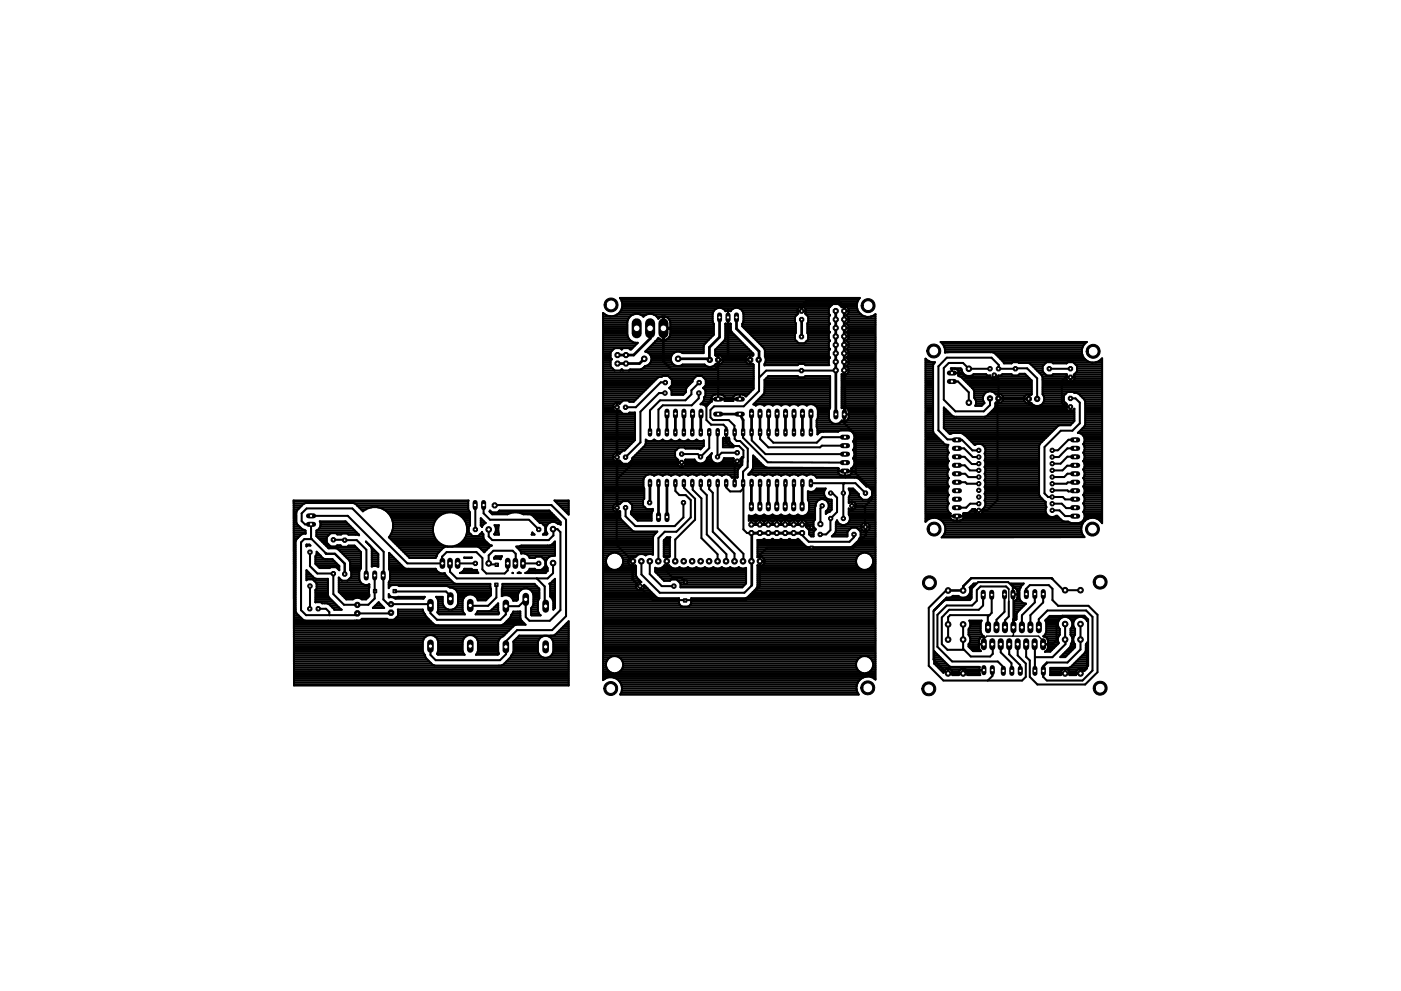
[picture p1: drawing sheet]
<svg xmlns="http://www.w3.org/2000/svg" width="420mm" height="297mm" viewBox="0 0 420 297" stroke-linecap="round" stroke-linejoin="round" font-family="sans-serif">
<g fill="#000" stroke="#000" stroke-width=".3">
<path d="M181.9 89.8a2.1 2.1 0 0 1 3.2 .7 2.1 2.1 0 0 1-1.4 3 2.1 2.1 0 0 1-2.5-2.1h.6a1.49 1.49 0 0 1 2.2-1.2 1.49 1.49 0 0 1 .1 2.5 1.49 1.49 0 0 1-2.3-1v-.3h-.6l.2-.9z" fill-rule="evenodd"/>
<path d="M258.7 90.3a2.09 2.09 0 0 1 3.3 .1 2.09 2.09 0 0 1-1 3.2 2.09 2.09 0 0 1-2.7-2h.6a1.48 1.48 0 0 1 2.1-1.2 1.48 1.48 0 0 1 .2 2.5 1.48 1.48 0 0 1-2.3-1v-.3h-.6z" fill-rule="evenodd"/>
<path d="M278.7 103.6a2.1 2.1 0 0 1 3.2 .7 2.1 2.1 0 0 1-1.4 3 2.1 2.1 0 0 1-2.6-2.1h.7a1.48 1.48 0 0 1 2.1-1.4 1.48 1.48 0 0 1 .3 2.5 1.48 1.48 0 0 1-2.4-.8v-.3h-.7l.3-.9z" fill-rule="evenodd"/>
<path d="M326.2 104a2.1 2.1 0 0 1 3.3 .1 2.1 2.1 0 0 1-1 3.2 2.1 2.1 0 0 1-2.8-2h.6a1.48 1.48 0 0 1 2.1-1.4 1.48 1.48 0 0 1 .4 2.5 1.48 1.48 0 0 1-2.4-.8l-.1-.3h-.6z" fill-rule="evenodd"/>
<path d="M278.8 157a2.1 2.1 0 0 1 3.2 .6 2.1 2.1 0 0 1-1.4 3 2.1 2.1 0 0 1-2.6-2h.7a1.48 1.48 0 0 1 2.1-1.4 1.48 1.48 0 0 1 .3 2.5 1.48 1.48 0 0 1-2.4-.8v-.3h-.7l.2-.9z" fill-rule="evenodd"/>
<path d="M326.3 157a2.09 2.09 0 0 1 3.2 .6 2.09 2.09 0 0 1-1.4 3 2.09 2.09 0 0 1-2.6-2h.7a1.48 1.48 0 0 1 2.1-1.3 1.48 1.48 0 0 1 .2 2.5 1.48 1.48 0 0 1-2.3-.9v-.3h-.7l.2-.9z" fill-rule="evenodd"/>
<path d="M277.4 173.1a2.1 2.1 0 0 1 3.2 .6 2.1 2.1 0 0 1-1.4 3 2.1 2.1 0 0 1-2.6-2h.7a1.49 1.49 0 0 1 2.2-1.3 1.49 1.49 0 0 1 .1 2.6 1.49 1.49 0 0 1-2.3-1v-.3h-.7l.2-.9z" fill-rule="evenodd"/>
<path d="M328.6 172.9a2.09 2.09 0 0 1 3.2 .6 2.09 2.09 0 0 1-1.4 3 2.09 2.09 0 0 1-2.5-2h.5a1.48 1.48 0 0 1 2.1-1.4 1.48 1.48 0 0 1 .4 2.5 1.48 1.48 0 0 1-2.4-.8l-.1-.3h-.5l.1-.9z" fill-rule="evenodd"/>
<path d="M181.5 205.1a2.1 2.1 0 0 1 3.4 .1 2.1 2.1 0 0 1-1.1 3.2 2.1 2.1 0 0 1-2.7-2h.6a1.48 1.48 0 0 1 2.1-1.4 1.48 1.48 0 0 1 .3 2.5 1.48 1.48 0 0 1-2.4-.8v-.3h-.6z" fill-rule="evenodd"/>
<path d="M258.9 204.6a2.1 2.1 0 0 1 3.2 .6 2.1 2.1 0 0 1-1.4 3 2.1 2.1 0 0 1-2.6-2h.7a1.48 1.48 0 0 1 2.1-1.4 1.48 1.48 0 0 1 .3 2.5 1.48 1.48 0 0 1-2.4-.8v-.3h-.7l.2-.9z" fill-rule="evenodd"/>
<path d="M277.2 204.9a2.09 2.09 0 0 1 3.2 .6 2.09 2.09 0 0 1-1.3 3 2.09 2.09 0 0 1-2.6-2h.6a1.48 1.48 0 0 1 2-1.4 1.48 1.48 0 0 1 .4 2.5 1.48 1.48 0 0 1-2.4-.8v-.3h-.6l.1-.9z" fill-rule="evenodd"/>
<path d="M328.6 204.7a2.09 2.09 0 0 1 3.2 .6 2.09 2.09 0 0 1-1.4 3 2.09 2.09 0 0 1-2.5-2h.5a1.48 1.48 0 0 1 2.1-1.4 1.48 1.48 0 0 1 .4 2.5 1.48 1.48 0 0 1-2.4-.8l-.1-.3h-.5l.1-.9z" fill-rule="evenodd"/>
<circle cx="193.2" cy="107.5" r=".85"/>
</g>
<g fill="#000" stroke="#000" stroke-width=".83">
<path d="M220.9 95.1v3.4zM240.4 91.7v1.5zM241.7 90.3l-1.3 1.4zM250.6 95.8v2.5zM250.6 93.2v2.6zM241.7 90.3h9.8zM253.2 93.2v2.6zM253.2 95.8v2.5zM251.5 90.3l1.7 1.7zM253.2 92v1.2zM185.2 109h2.5zM185.2 106.4h2.5z"/>
<path d="M187.7 109h4.1zM187.7 106.4h2.3zM195.1 101.4l-5.1 5zM191.8 109l1.4-1.5zM195.1 98.5v2.9zM198.9 98.4v9.9zM198.9 108.3l2.5 2.4zM203.4 107.5h9.2zM212.6 107.5l.3 .4zM212.7 104.1l3.1-3.1zM212.7 104.1v3.6zM212.7 107.7l.2 .2z"/>
<path d="M215.4 109.7l-.9 1zM201.4 110.7h13.1zM215.4 119.6h6.5zM215.4 107.9v1.8zM215.4 107.9h1.6zM215.8 95.1v5.9zM217 107.9h8zM217 107.9l1.3-1.3zM218.3 95.1v11.5zM220.9 98.5l6.7 6.8zM227.6 105.3v2.4zM227.6 107.7l-.1 .1z"/>
<path d="M240.4 95.8v5.1zM250.6 105.9v2.6zM250.6 103.4v2.5zM250.6 100.8v2.6zM250.6 98.3v2.5zM250.6 108.5v2.5zM250.7 111v13.2zM253.2 98.3v2.5zM253.2 100.8v2.6zM253.2 103.4v2.5zM253.2 105.9v2.6zM253.2 108.5v2.5z"/>
<path d="M185.1 122.1v14.9zM200 124v5.6zM202.5 124v5.6zM205.1 124v5.6zM207.6 124.1v5.5zM210.2 124.1v5.5zM215.4 124.1h6.5zM222.9 125.9v3.7zM221.9 124.1l1 1.8zM225.4 124v5.6zM227.9 124v5.5zM230.5 124v5.6z"/>
<path d="M233 123.9v5.7zM235.6 123.9v5.7zM238.1 123.9v5.7zM240.6 123.9v5.7zM243.2 124v5.6zM253.2 124.2h.2zM253.4 123.6v.6zM253.2 111l.2 12.6zM185.1 152.2l-.1 .1zM185.1 143.6v8.1zM185.1 137v6.6zM185.1 151.7v.6z"/>
<path d="M194.9 144.8v5.8zM197.5 144.8v10.2zM200 144.8v10.2zM225.3 159.8h2.6zM225.3 157.2h2.6zM225.3 144.9v6.9zM227.9 159.8h2.5zM227.9 157.2h2.5zM227.9 144.8v6.9zM230.4 159.8h2.6zM230.4 157.2h2.6zM230.4 144.9v6.9z"/>
<path d="M233 159.8h2.5zM233 157.2h2.5zM233 144.8v6.9zM235.5 159.8h2.5zM235.5 157.2h2.5zM235.5 144.9v6.9zM238 159.8h2.6zM238 157.2h2.6zM238 144.9v6.9zM240.6 144.9v6.9z"/>
</g>
<g fill="#000" stroke="#000" stroke-width=".61">
<path d="M180.9 99.5h7.2zM180.9 98.9h7.2zM180.9 98.3h7.2zM180.9 97.8h7.2zM180.9 97.2h7.2zM180.9 96.6h7.2zM180.9 96h7.4zM180.9 95.5h7.6zM180.9 94.9h8.1zM180.9 94.3h.6zM181 93.9l.9 .6zM181.9 94.5l1.1 .3z"/>
<path d="M183 94.8l1.1-.1zM184.1 94.7l1-.4zM185 94.3h4.8zM185.1 94.3l.8-.8zM185.7 93.7h28.1zM186.5 92.5l-.6 1zM185.9 89.3h72zM186.1 93.2h28zM186.2 89.7h71.4zM186.5 92.6h28.2zM186.5 90.3h70.7zM186.7 91.4l-.2 1.1z"/>
<path d="M185.9 89.3l.6 1zM186.6 92h62.3zM186.6 90.8h70.4zM186.5 90.3l.2 1.1zM186.7 91.4h62.8zM188.1 96.5v3.8zM188.3 95.8l-.2 .7zM188.7 95.2l-.4 .6zM189.2 94.6l-.5 .6zM189.2 94.6l.6-.3zM189.8 94.3l.8-.2zM190.6 94.1h.7z"/>
<path d="M191.3 94.1l.7 .2zM192.1 94.3h1.7zM192 94.3l.7 .3zM192.7 94.6l.3 .3zM193.2 94.6l-.2 .3zM193.2 94.6l.7-.3zM193.9 94.3l.7-.2zM194.6 94.1h.7zM195.3 94.1l.7 .2zM196.1 94.3h17.6zM196 94.3l.7 .3zM196.9 94.9h1.6z"/>
<path d="M196.7 94.6l.5 .6zM197.2 95.2l.2 .3zM197.4 95.5l.2-.1zM197.6 95.4l.2-.2zM197.8 95.2l.3-.2zM198.1 95h.2zM198.3 95l.3-.1zM198.8 98.6h.4zM198.8 94.8v3.4zM198.6 94.9l.2-.1zM198.8 99.5h.4zM198.8 98.9h.4z"/>
<path d="M198.8 97.8h.4zM198.8 97.2h.4zM198.8 96.6h.4zM198.8 96h.4zM198.8 95.5h.4zM198.8 94.9h.4zM199.2 98.6v3.4zM199.2 98.2v.4zM199.2 98.2h1.8zM199.2 94.8v3.4zM198.8 98.2h.4zM199.2 98.3h14.9z"/>
<path d="M199.2 94.8l.2 .1zM199.4 94.9h14.3zM199.4 94.9l.2 .1zM199.6 95h.3zM199.9 95l.2 .2zM200.1 95.2l.2 .2zM200.4 95.5h13.3zM200.3 95.4l.2 .1zM200.5 95.5l.2 .3zM200.7 95.8l.1 .2zM200.9 96h12.8zM200.8 96l.1 .2z"/>
<path d="M200.9 96.2l.1 .3zM201 96.6h12.8zM199.2 98.6h1.8zM201 96.8v1.4zM201 96.5v.3zM201 99.5h13.1zM201 98.9h13.1zM201 97.8h13.1zM201 97.2h13.1zM213.7 94v2.3zM213.7 96.3l.3 .8zM214 93.2l-.3 .8z"/>
<path d="M214.1 97.1v3.2zM214.6 92.6l-.6 .6zM214.6 92.6l.8-.3zM215.4 92.3h.8zM216.9 92.6h2.9zM216.2 92.3l.8 .3zM217.5 99.5h1.9zM217.5 98.9h1.7zM217.5 98.3h1.7zM217.5 97.8h1.7zM217.5 97.2h.6zM217.5 93.2h.3z"/>
<path d="M217 92.6l.6 .6zM217.7 97l.1 .1zM217.7 93.2h.1zM217.8 97.1l.2 .1zM217.8 93.2l.2-.1zM218 97.2h.2zM218 93.1l.2-.1zM218.3 93v2.1zM218.3 95.1v2.1zM218.4 97.2h.3zM218.6 97.2h.6zM218.4 93l.3 .1z"/>
<path d="M218.7 97.2l.1-.1zM218.7 93.1l.1 .1zM218.8 97.1l.2-.1zM218.8 93.2h.4zM218.8 93.2h.2zM219.2 97.1v1.1zM219.2 98.2v.7zM219.2 98.9l.2 .6zM219.4 99.5l6.5 6.5zM219.7 92.6l-.6 .6zM219.7 92.6l.8-.3zM220.5 92.3h.8z"/>
<path d="M222 92.6h17.4zM221.3 92.3l.8 .3zM222.6 97.1v.7zM222.6 97.8h16.1zM222.6 97.2h16.1zM222.6 93.2h16.6zM223 96.3l-.3 .8zM222.1 92.6l.6 .6zM222.8 96.6h15.6zM222.9 93.7h16.3zM223 94v2.3zM222.7 93.2l.3 .8z"/>
<path d="M223 96h15.4zM223 95.5h15.4zM223 94.9h15.5zM223 94.3h16.1zM223.1 98.3h15.6zM223.7 98.9h15zM224.3 99.5h14.4zM238.4 95v1.6zM238.4 96.6l.3 .3zM238.7 96.9v2.9zM238.7 99.8l-.3 .3zM239.2 92.7v.5z"/>
<path d="M239.2 93.2h1.2zM239.2 93.2v.5zM239.2 93.7l.2 .3zM239.4 94l-1 1zM239.9 92l-.7 .7zM240.4 92v1.2zM239.9 92h.5zM240.4 93.2h1.2zM240.4 92h.5zM241.4 94l.2-.3zM241.5 92.6h7.1zM241.6 93.2v.5z"/>
<path d="M241.6 92.7v.5zM240.9 92l.7 .7zM241.6 93.7h7zM241.6 93.2h7zM241.7 94.3h7.1zM242.1 96.9v3zM242.1 96.9l.3-.3zM242.1 99.5h6.8zM242.1 98.9h6.5zM242.1 98.3h6.5zM242.1 97.8h6.5zM242.1 97.2h6.7z"/>
<path d="M242.3 94.9h6.3zM242.4 95v1.6zM241.4 94l1 1zM242.4 96.6h6.2zM242.4 96h6.2zM242.4 95.5h6.2zM248.6 92.4v1.7zM248.6 94.1l.3 .3zM248.6 94.9v1.7zM248.6 96.6l.3 .4zM248.6 97.5v1.7zM248.6 99.2l.3 .3z"/>
<path d="M248.6 100v1.7zM248.6 94.9l.3-.3zM248.6 97.5l.3-.4zM248.6 100l.3-.4zM249.8 91.1l-1.2 1.3zM249.8 91.1h1.7zM251.8 91.4h5.2zM252.3 92h.2zM251.5 91.1l1 1zM252.6 91.9l-.1 .2zM253.2 95.8v1.2zM253.2 97v1.3z"/>
<path d="M253.2 98.3v1.2zM253.2 98.3v1.3zM253.2 99.6v1.2zM253.2 93.2v1.2zM253.2 94.4v1.4zM253.2 98.3h1.3zM253.2 95.8h1.3zM253.2 93.2h1.3zM253.2 91.9v1.3zM252.6 91.9h.6zM253.2 91.9h.5zM253.8 99.6l.7-.8z"/>
<path d="M253.8 97l.7-.7zM253.8 94.5l.7-.7zM253.8 92h3.2zM253.9 99.5h8.7zM253.9 97.2h8.7zM254 94.3h4.3zM254.1 94.9h5.4zM254.2 96.6h8.4zM254.4 92.6h2.7zM254.4 98.9h8.2zM254.5 98.3v.5zM254.5 97.8v.5z"/>
<path d="M253.8 97l.7 .8zM254.5 95.8v.5zM254.5 95.2v.6zM253.8 94.5l.7 .7zM254.5 93.2v.6zM254.5 92.7v.5zM253.7 91.9l.8 .8zM254.5 98.3h8.1zM254.5 97.8h8.1zM254.5 96h8.1zM254.5 95.5h8.1zM254.5 93.7h3.2z"/>
<path d="M254.5 93.2h2.8zM257 91v1.2zM257 92.2l.3 1zM257.3 90l-.3 1zM257.3 93.2l.7 .9zM257.9 89.3l-.6 .7zM258 94.1l1 .6zM259 94.7l1.1 .3zM260.1 95l1.1-.1zM261.2 94.9l1-.4zM261.3 94.9h1.3zM262.2 94.5l.4-.4z"/>
<path d="M262.4 94.3h.2zM262.6 94.1v109.6zM180.9 119.7h9.8zM180.9 119.1h10.4zM180.9 118.6h11zM180.9 118h11.6zM180.9 117.4h12.1zM180.9 116.8h12.7zM180.9 116.2h13.3zM180.9 115.7h13.9zM180.9 115.1h14.5zM180.9 114.5h15z"/>
<path d="M180.9 113.9h15.6zM180.9 113.4h16.2zM180.9 112.8h17.7zM180.9 112.2h45.1zM180.9 111.6h45.1zM180.9 111.1h3.4zM180.9 110.5h2.8zM180.9 109.9h2.3zM180.9 109.3h2.2zM180.9 108.7h2.2zM180.9 108.2h2.2zM180.9 107.6h2.5z"/>
<path d="M180.9 107h2.2zM180.9 106.4h2.2zM180.9 105.9h2.2zM180.9 105.3h2.5zM180.9 104.7h3.1zM180.9 104.1h9zM180.9 103.5h9.6zM180.9 103h10.2zM180.9 102.4h8.7zM180.9 101.8h7.9zM180.9 101.2h7.5zM180.9 100.6h7.3z"/>
<path d="M180.9 100.1h7.2zM183.1 105.6v1.7zM183.1 107.3l.4 .4zM183.1 108.1v1.7zM183.1 109.8l1.2 1.3zM183.5 107.7l-.4 .4zM184.3 104.4l-1.2 1.2zM184.3 111.1h1.8zM184.3 104.4h1.8zM186.4 110.7l-.3 .4zM186.1 111.1h.8zM186.1 104.4l.3 .3z"/>
<path d="M186.5 110.7l.4 .4zM186.9 104.4l-.4 .3zM186.9 111.1h1.7zM188.1 100.3l.2 .7zM188.3 101l.4 .6zM186.9 104.4h1.7zM189 110.7l-.4 .4zM188.6 111.1h37.4zM188.7 101.6l.5 .6zM188.9 104.7h.4zM189 110.7h3.1zM188.6 104.4l.4 .3z"/>
<path d="M189.2 102.2l.6 .4zM189 104.7h.3zM189.8 102.6l.8 .1zM190.6 102.7h.7zM191.3 102.7l-2 2zM192.1 110.7l.7-.3zM192.7 110.5h33.3zM192.8 110.4l.5-.4zM193.5 109.7l-.2 .3zM193.3 109.9h19zM193.5 105.4l2.5-2.5zM193.6 109.7l.8-.3z"/>
<path d="M193.6 105.3h17.4zM194.2 104.7h16.8zM195 108.8l-.6 .6zM193.6 105.4l.8 .3zM194.5 109.3h7.6zM194.6 105.9h7.4zM194.8 104.1h16.2zM195.4 108l-.4 .8zM194.4 105.7l.6 .6zM195.1 108.7h6.4zM195.1 106.4h6.4zM195.3 108.2h6z"/>
<path d="M195.3 107h6zM195.4 107.1v.9zM195 106.3l.4 .8zM195.4 107.6h5.8zM195.4 103.5h15.7zM195.9 103h15.6zM196 102.9l.5-.5zM196.6 102.2l-.1 .2zM196.5 102.4h15.5zM197.2 101.6l-.5 .6zM196.8 113.7l-6.8 6.7zM197 101.8h1.2z"/>
<path d="M197.4 101.3l-.2 .3zM197.2 113.2l-.4 .5zM197.4 101.3l.2 .2zM197.6 101.5l.2 .1zM197.7 117.8h1.7zM197.8 101.6l.3 .2zM197.2 113.2l.6-.2zM198 120h7.5zM198.1 101.8l.2 .1zM198.2 114.6h1.3zM198.3 101.9h.3zM197.8 113h.6z"/>
<path d="M198.6 101.9l.2 .1zM198.4 113l.3-.3zM198.8 98.6v3.4zM198.8 101.8h.4zM198.8 101.2h.4zM198.8 100.6h.4zM198.8 100.1h.4zM199.2 102l.2-.1zM199.4 101.9h.2zM199.6 101.9l.3-.1zM199.8 101.8h12.8zM199.9 101.8l.2-.2z"/>
<path d="M200.1 101.6l.2-.1zM200.3 101.5l.2-.2zM198.7 112.7h1.6zM200.4 112.8h8.4zM200.7 101l-.2 .3zM200.6 101.2h12.6zM200.8 100.8l-.1 .2zM200.7 116.3l.8-.8zM200.7 116.2h5.2zM200.9 100.6l-.1 .2zM200.9 100.6h12.9zM201 100.3l-.1 .3z"/>
<path d="M201 100.1v.2zM201 113.4h7.2zM201 100.1h13.1zM201 98.6v1.5zM201.2 107.1v.9zM201.2 108l.3 .8zM201.3 116.8h4.4zM201.3 115.7h5.1zM201.4 117v1.4zM200.7 116.3l.7 .7zM201.4 118h3.9zM201.4 117.4h4.3z"/>
<path d="M201.5 113.9v1.6zM200.3 112.7l1.2 1.2zM201.5 115.1h5.5zM201.5 114.5h6zM201.5 113.9h6.2zM201.5 106.3l-.3 .8zM201.5 108.8l.6 .6zM201.5 106.3l.6-.6zM202.1 109.4l.8 .3zM202.1 105.7l.8-.3zM202.9 109.7h.9zM202.9 105.4h.9z"/>
<path d="M203.8 109.7l.8-.3zM203.8 105.4l.8 .3zM204.6 109.3h6.7zM204.7 109.3h6.6zM201.4 118.4h3.5zM205.5 120l1.8-1.8zM205.7 116.7v.6zM205.7 117.3v.2zM205.7 117.5l-.8 .9zM206 116.1l-.3 .6zM207.3 117v1.2zM209.7 114.7l-2.4 2.3z"/>
<path d="M207.7 113.9v.5zM206 116.1l1.7-1.7zM208.9 112.7l-1.2 1.2zM209.5 117.8v1.6zM208.9 112.7h1.6zM210.6 112.8h15.4zM210.9 116.3l.8-.8zM210.9 116.2h15.1zM211 103.8v2zM204.7 105.8h6.3zM211.2 119v.7zM211.2 119l.4-.4z"/>
<path d="M211.2 119.7h2.1zM211.2 119.1h2.2zM211.2 113.4h14.8zM211.3 103.1l-.3 .7zM211.3 109.3l.4 .4zM211.4 116.8h14.3zM211.5 115.7h14.5zM211.6 117v1.6zM210.9 116.3l.7 .7zM211.6 118.6h2.2zM211.6 118h13zM211.6 117.4h13.5z"/>
<path d="M211.7 113.9v1.6zM210.5 112.7l1.2 1.2zM211.7 115.1h14.3zM211.7 114.5h14.3zM211.7 113.9h14.3zM211.7 109.7l.8 .3zM211.8 102.6l-.5 .5zM212.5 110h.8zM213.3 110l.8-.3zM213.3 119.6h2.1zM213.3 119.7v.2zM213.3 119.3v.2z"/>
<path d="M213.3 119.9l.1 .2zM213.4 119.1l-.1 .2zM213.5 118.9l-.1 .2zM213.5 109.9h12.5zM213.6 119.6h1.8zM213.6 118.7l-.1 .2zM213.7 118.6l-.1 .1zM213.7 118.6l.2-.1zM214.1 100.3l-2.3 2.3zM214.1 109.7l.6-.6zM213.9 118.5l.2-.1zM214.1 118.4l.2-.1z"/>
<path d="M214.4 109.3h11.6zM214.5 104.8v1.7zM214.5 104.8l2.3-2.3zM214.5 106.4h11.4zM214.5 105.9h11.3zM214.5 105.3h10.7zM214.3 118.3h.2zM214.6 104.7h10zM214.5 106.5l.2 .2zM214.7 109.1l.2 .1zM214.9 109.2h.5zM214.9 106.5l-.2 .2z"/>
<path d="M215.2 104.1h8.8zM215.4 109.8v9.8zM214.5 110.7l.9-.9zM215.4 119.6h2zM215.4 118.3v1.3zM214.5 118.3h.9zM215.4 107.9v1.3zM215.4 109.2h.6zM215.4 106.5v1.4zM214.9 106.5h.5zM215.4 107.9h1.4zM215.8 103.5h7.7z"/>
<path d="M216 109.2l.8-.8zM215.4 106.5h.6zM215.4 118.3h.8zM216.3 103h6.6zM216.2 118.3h.3zM216.5 108.7h7.5zM216.5 107h7.4zM216.5 118.3l.1 .1zM216.8 107.9v.5zM216.8 107.3v.6zM216 106.5l.8 .8zM216.8 102.5l.5-.5z"/>
<path d="M216.8 108.2h6.8zM216.8 107.6h6.8zM216.6 118.4l.2 .1zM216.9 102.4h5.4zM216.9 118.6h3.4zM216.8 118.5l.2 .1zM217 118.6l.1 .1zM217.1 118.7l.2 .2zM217.5 101.4l-.2 .6zM217.3 118.9l.1 .2zM217.4 119.1h2.5zM217.4 101.8h4.3z"/>
<path d="M217.4 119.7v.2zM217.4 119.1v.2zM217.4 119.3v.2zM217.4 119.7h2.4zM217.5 97.1v4.3zM217.5 101.2h3.6zM217.5 100.6h3.1zM217.5 100.1h2.5zM219.8 119.6h2.1zM219.8 119.7v.2zM219.8 119.3v.2zM219.8 119.9l.1 .2z"/>
<path d="M219.9 119.1l-.1 .2zM220 118.9l-.1 .2zM220.1 118.7l-.1 .2zM220.3 118.6l-.2 .1zM220.3 118.6l.1-.1zM220.4 118.5l.2-.1zM220.6 118.4l.2-.1zM220.8 118.3h.2zM221.9 118.3v1.3zM221 118.3h.9zM221.9 118.3h.8zM222.7 118.3h.2z"/>
<path d="M222.9 118.3l.2 .1zM223.1 118.4l.2 .1zM223.4 118.6h.6zM223.3 118.5l.2 .1zM223.6 107.3v.5zM223.6 107.8h1.4zM223.6 107.8v.6zM223.6 108.4l.8 .8zM223.5 118.6l.1 .1zM224.4 106.5l-.8 .8zM224.4 109.2h.6zM224.9 100.1h13.5z"/>
<path d="M225 106.5v1.3zM224.4 106.5h.6zM225 107.8v1.4zM225 109.2h.6zM225.4 100.6h13zM225 106.5h.6zM225.6 109.2l.1-.2zM225.6 106.5l.1 .2zM225.7 109.1l.3 .2zM225.9 106v.4zM225.7 106.6l.2-.2zM226 109.3v3.6z"/>
<path d="M226 112.9v.6zM226 113.5v3zM226 116.5l-2.3 2.4zM226 101.2h12.4zM226.6 101.8h11.9zM227.2 102.4h11.8zM227.4 119.7h21.5zM227.6 113.2v4zM227.6 107.7v5.5zM227.6 113.2l2.2-2.1zM227.8 103h20.8zM228 119.1h20.9z"/>
<path d="M228.3 103.5h20.3zM228.6 118.6h20.3zM222.6 97.8l6 6zM228.9 104.1h19.7zM229.3 117.5l-.3 .6zM229.1 118h19.8zM228.6 103.8l.5 .5zM229.3 116.9v.6zM229.3 113.9v3zM229.3 113.9l1.1-1.2zM229.3 109.1v.4zM229.3 117.4h19.6z"/>
<path d="M229.3 116.8h19.6zM229.3 116.2h19.6zM229.3 115.7h19.6zM229.3 115.1h19.6zM229.3 114.5h19.6zM229.3 113.9h19.6zM229.3 109.3h10zM229.3 104.7h19.6zM229.6 108.3l-.3 .8zM229.4 105v1.8zM229.1 104.3l.3 .7zM229.4 106.4h19.2z"/>
<path d="M229.4 105.9h19.2zM229.4 105.3h19.2zM229.3 109.5h.1zM229.4 108.7h19.2zM229.5 107h19.3zM229.6 107.4v.9zM229.4 106.8l.2 .6zM229.6 108.2h19zM229.6 107.6h19zM229.8 111.1h10.6zM229.8 113.4h19.1zM229.4 109.5h.7z"/>
<path d="M230.4 112.8h8.9zM230.4 112.7h8.8zM238.4 100.1v1.6zM238.4 101.7l1.2 1.2zM239.2 112.7l.4 .4zM230.1 109.5h9.1zM239.6 102.9h1.6zM239.6 113.1h1.6zM239.6 109.1l-.4 .4zM240.4 111.1h10.1zM241.2 102.9l1.2-1.2zM241.2 113.1l.4-.4z"/>
<path d="M239.6 109.1h1.6zM241.4 109.3h7.2zM241.5 112.8h7.4zM241.6 112.7h7.3zM241.2 109.1l.4 .4zM241.7 102.4h7zM242.3 101.8h6.4zM242.3 100.1h6.3zM242.4 100.1v1.6zM242.1 99.9l.3 .2zM242.4 101.2h6.2zM242.4 100.6h6.2z"/>
<path d="M248.6 101.7l.3 .4zM248.6 102.5v1.7zM248.6 104.2l.3 .4zM248.6 105.1v1.7zM248.6 106.8l.3 .3zM248.6 107.6v1.7zM248.6 109.3l.1 .2zM241.6 109.5h7.1zM248.6 102.5l.3-.3zM248.6 105.1l.3-.4zM248.6 107.6l.3-.3zM248.9 112.7v9.5z"/>
<path d="M252.4 119.7h10.2zM252.4 119.1h10.2zM252.4 118.6h10.2zM252.4 118h10.2zM252.4 117.4h10.2zM252.4 116.8h10.2zM252.4 116.2h10.2zM252.4 115.7h10.2zM252.4 115.1h10.2zM252.4 114.5h10.2zM252.4 113.9h10.2zM252.4 113.4h10.2z"/>
<path d="M252.4 112.8h10.2zM252.5 112.1l.1 .2zM252.6 112.3h.6zM253.2 100.8v1.3zM253.2 102.1v1.3zM253.2 105.9v1.2zM253.2 107.1v1.4zM253.2 108.5v1.2zM253.2 109.7v1.3zM253.2 103.4v1.2zM253.2 104.6v1.3zM253.2 99.5v1.3z"/>
<path d="M253.2 111v1.3zM253.2 112.3h.5zM253.2 111h1.3zM253.2 108.5h1.3zM253.2 105.9h1.3zM253.2 103.4h1.3zM253.2 100.8h1.3zM254.5 111.5l-.8 .8zM253.8 109.7l.7-.7zM253.8 107.2l.7-.7zM253.8 104.6l.7-.7zM253.8 102.1l.7-.7z"/>
<path d="M253.8 112.2h8.8zM253.8 104.7h8.8zM253.9 109.9h8.7zM254 107h8.6zM254 102.4h8.6zM254.1 101.8h8.5zM254.2 107.6h8.4zM254.2 109.3h8.4zM254.3 100.1h8.3zM254.3 104.1h8.3zM254.4 105.3h8.2zM254.4 111.6h8.2z"/>
<path d="M254.5 111v.5zM254.5 110.4v.6zM253.8 109.7l.7 .7zM254.5 108.5v.5zM254.5 107.9v.6zM253.8 107.2l.7 .7zM254.5 105.9v.6zM254.5 105.4v.5zM253.8 104.6l.7 .8zM254.5 103.4v.5zM254.5 102.8v.6zM253.8 102.1l.7 .7z"/>
<path d="M254.5 100.8v.6zM254.5 100.3v.5zM253.8 99.6l.7 .7zM254.5 111.1h8.1zM254.5 110.5h8.1zM254.5 108.7h8.1zM254.5 108.2h8.1zM254.5 106.4h8.1zM254.5 105.9h8.1zM254.5 103.5h8.1zM254.5 103h8.1zM254.5 101.2h8.1z"/>
<path d="M254.5 100.6h8.1zM277.6 107.5l.1 .2zM277.6 119.7h2.2zM277.6 119.1h2.2zM277.6 118.6h2.2zM277.6 118h2.2zM277.6 117.4h2.2zM277.6 116.8h2.2zM277.6 116.2h2.2zM277.6 115.7h2.2zM277.6 115.1h2.2zM277.6 114.5h2.2z"/>
<path d="M277.6 113.9h2.2zM277.6 113.4h2.2zM277.6 112.8h2.2zM277.6 112.2h2.2zM277.6 111.6h2.2zM277.6 111.1h2.2zM277.6 110.5h2.2zM277.6 109.9h2.2zM277.6 109.3h2.3zM277.6 108.7h2.6zM277.6 108.2h.8zM277.7 107.7l1 .6z"/>
<path d="M278.7 108.3l1.1 .3zM279.8 108.6h.6zM279.8 109.5v.3zM279.8 109.8v19.5zM279.9 109.2l-.1 .3zM280.1 108.9l-.2 .3zM280.1 108.9l.2-.2zM284 107.2l-2.6 2.6zM282.1 102.5h43.9zM282.6 103h42.8zM282.1 102.5l.6 .6zM283 103.5h41.9z"/>
<path d="M283 119.8l3.5 3.5zM283 110.3v9.5zM283 110.3l1.5-1.5zM282.7 103.1l.6 1zM283.3 104.1h41.4zM283.5 105.2l-.1 .5zM283.4 104.7h41.1zM283.4 105.3h41.1zM283.3 104.1l.2 1.1zM283.4 105.7l.2-.1zM283.6 105.6h.3zM284 107.2h13.3z"/>
<path d="M283.9 105.6h.3zM284.5 108.8h4.3zM285.2 110.5h3zM285.2 110.4h2.9zM285.5 111.8h2zM285.5 110.5v1.3zM285.2 110.5h.3zM285.5 110.5h.8zM286.3 110.5h.2zM286.5 110.5l.2 .1zM286.7 110.6l.2 .1zM286.9 110.7l.2 .1z"/>
<path d="M287.1 110.8l.1 .2zM285.5 114.3h1.8zM287.3 111.1h1.1zM287.5 112.3l-.1 .2zM287.2 111l.2 .1zM287.5 112.1v.2zM287.4 111.1l.1 .2zM287.5 112.2h1.7zM287.5 111.9v.2zM287.5 111.3v.2zM287.4 112.6l.1 .1zM287.5 111.5v.2z"/>
<path d="M287.5 111.6h1.2zM287.8 112.8h9.1zM288.1 110.4l.3 .3zM287.6 112.7l.6 .3zM285.5 111.8h2.9zM288.4 110.7v.3zM288.4 111l.3 .8zM288.6 113.4h8.8zM288.7 111.8l.6 .6zM288.8 108.8l1.8 1.7zM289.2 113.9h20.1zM289.3 112.4l.8 .3z"/>
<path d="M289.8 114.5h19.6zM288.4 111.8l1.4 1.5zM290.1 112.7h.9zM290.3 115.1h19.1zM287.3 114.3l3.2 3.3zM290.6 110.5h6.3zM290.9 115.7h18.5zM291 112.7l.8-.3zM288.2 113l3.3 3.2zM291.5 116.2h17.9zM292 112.2l-.2 .2zM291.5 116.2l.4 .5z"/>
<path d="M291.9 112.2h3.9zM292 112.2h3.7zM292 116.8h17.4zM292.2 117.3v2zM291.9 116.7l.3 .6zM292.2 119.1h2.6zM292.2 118.6h2.8zM292.2 118h3.1zM292.2 117.4h4zM292.2 119.3l.2 .2zM292.5 119.7h2.3zM294.8 119v.8z"/>
<path d="M294.8 119.8l.3 .8zM295.1 118.2l-.3 .8zM295.7 117.6l-.6 .6zM295.7 112.2l.4 .3zM296.1 112.5h.8zM295.7 117.6l.8-.3zM296.9 112.5v.4zM296.9 112.9l.8 .8zM284.2 105.6h12.8zM289.8 113.3h7.5zM296.5 117.3h.8zM297.3 107.2l2.2 2.2z"/>
<path d="M297.6 117.4h11.8zM297.7 113.7h.5zM297 105.6h.7zM297.3 117.3l.8 .3zM298.2 112.4l-.9 .9zM298.2 112.4v1.3zM298.2 113.7h.5zM297.7 105.6l.6 .2zM298.3 105.9h26.2zM298.4 118h11zM299.4 112.9l-.7 .8zM298.1 117.6l.6 .6z"/>
<path d="M298.9 118.1l-.2 .1zM298.9 106.4h25.8zM299 113.4h9.7zM299.4 119.4l-.3 .3zM299.4 112.5v.4zM299.4 112.5h.8zM299.4 112.8h8.7zM299.4 110.5h5.1zM299.4 119.4h9zM299.4 113.7v5.7zM298.2 112.4l1.2 1.3zM299.4 119.4v1.4z"/>
<path d="M299.4 119.4h1.4zM299.4 118.1v1.3zM298.9 118.1h.5zM299.4 107h25.5zM299.5 109.4v1zM299.4 118.1h.6zM300 107.6h25.4zM300.2 112.5l.4-.3zM298.3 105.8l2.2 2.2zM300.5 118.6h7.1zM300.6 112.2h2.8zM300.6 112.2h2.7z"/>
<path d="M300.6 108.2h25.5zM300.8 119.4v.6zM300.8 118.9v.5zM300 118.1l.8 .8zM300.8 119.7h6.3zM300.8 119.1h6.3zM300.5 108l.4 .5zM301 108.7h2.5zM300.9 108.5l.2 .4zM303.3 112.2l.4 .3zM301.1 108.9h2.2zM303.7 112.5h1.6z"/>
<path d="M303.7 108.6l-.4 .3zM304.5 110.5l.2-.1zM304.7 110.4h3.3zM305.3 112.5l.5-.5zM303.7 108.6h1.6zM305.5 108.7h8.2zM305.3 108.6l.3 .2zM305.6 112.2h2zM305.8 112h1.6zM307.1 119v.6zM307.1 119.6h1.4zM307.1 119.6v.5z"/>
<path d="M307.4 112l2 2.1zM307.1 119l.9-.8zM308 110.4l3 3zM305.6 108.8h2.8zM308.4 119.4l.1 .2zM308.5 119.6l.1 .1zM308.5 118.2v1.4zM308 118.2h.5zM308.5 119.6v1.3zM308.6 119.7v1.2zM308.4 108.8l.5 .2zM308.5 118.2h.6z"/>
<path d="M309.1 118.2l.1 .2zM309.2 109.3h3.9zM309.4 114.1v4.1zM309.4 118.2l-.2 .2zM308.9 109l.5 .5zM309.8 109.9h2.9zM310.4 110.5h2.3zM311 111.1h1.7zM311 113.4v6.2zM311.6 111.6h1.4zM312.1 112.2h1.4zM309.4 109.5l3 3z"/>
<path d="M312.5 112.8h7.3zM312.7 113.7v4.5zM312.7 113.1v.6zM312.4 112.5l.3 .6zM312.7 118h7zM312.7 117.4h17.8zM312.7 116.8h17.8zM312.7 116.2h17.8zM312.7 115.7h17.8zM312.7 115.1h17.8zM312.7 114.5h17.8zM312.7 113.9h7.5z"/>
<path d="M312.7 113.4h7.1zM312.7 109.7v1.7zM312.7 111.4l1.2 1.1zM312.7 118.2l.1 .2zM312.9 118.6h6.2zM313.2 119.1v.9zM312.8 118.4l.4 .7zM313.2 119.7h5.8zM313.2 119.1h5.8zM313.9 108.6l-1.2 1.1zM313.9 112.5h1.6zM314.7 110.5h6.3z"/>
<path d="M313.9 108.6h1.6zM315.5 112.5l.3-.3zM315.7 108.7h4.3zM315.8 112.2h4.1zM315.5 108.6l.3 .3zM315.8 112.2h4zM319.5 113.1l-1.1 1.1zM319 118.6v1.6zM319.5 113.1h1.5zM319.8 112.6v.5zM319.8 113.1h1.2zM319.8 113.1v.5z"/>
<path d="M319.8 113.6l.7 .7zM315.8 108.9h4zM319.8 112.2l.2 .2zM320 112.4l-.2 .2zM320.2 108.6l-.4 .3zM320.2 117.5l-1.2 1.1zM320.5 114.3h.5zM321 113.1v1.2zM321 114.3h.5zM321 113.1h1.2zM321.5 114.3l.7-.7zM320.2 108.6h1.6z"/>
<path d="M320.2 117.5h1.6zM321.9 113.9h8.6zM322 112.4l1-1zM322 108.7h8.5zM322.2 112.2h8.3zM321.8 117.5l.4 .3zM322.2 113.1v.5zM322.2 112.6v.5zM322 112.4l.2 .2zM322.2 113.4h8.3zM322.2 112.8h8.3zM321.1 119.4h1.4z"/>
<path d="M322.6 109.3h7.9zM322.7 111.6h7.8zM322.2 117.8h.7zM323 109.7v1.7zM321.8 108.6l1.2 1.1zM323 111.1h7.5zM323 110.5h7.5zM323 109.9h7.5zM323.4 118h7.1zM322.9 117.8l.5 .2zM323.4 118l.5 .5zM324 118.6h6.5z"/>
<path d="M324.5 104.7v1.2zM324.5 105.9l.3 1zM324.6 119.1h5.9zM324.8 103.7l-.3 1zM324.8 106.9l.7 .9zM325.2 119.7h5.3zM323.9 118.5l1.3 1.3zM325.5 102.8l-.7 .9zM325.5 107.8l1 .6zM325.5 102.8l.5-.3zM326.5 108.4l1.1 .3zM327.6 108.7l1.1-.1z"/>
<path d="M328.7 108.6l1-.4zM329.7 108.2l.8-.8zM329.7 108.2h.8zM330.3 107.6h.2zM330.5 107.4v49.4zM180.9 139.9h41.1zM180.9 139.4h22.5zM180.9 138.8h5.7zM180.9 138.2h3.6zM180.9 137.6h3zM180.9 137.1h3zM180.9 136.5h3z"/>
<path d="M180.9 135.9h3.6zM180.9 135.3h5.6zM180.9 134.7h6.7zM180.9 134.2h7.3zM180.9 133.6h7.9zM180.9 133h8.4zM180.9 132.4h9zM180.9 131.8h9.5zM180.9 131.3h9.5zM180.9 130.7h9.5zM180.9 130.1h9.5zM180.9 129.5h9.5z"/>
<path d="M180.9 129h9.5zM180.9 128.4h9.5zM180.9 127.8h9.5zM180.9 127.2h9.5zM180.9 126.6h9.5zM180.9 126.1h9.5zM180.9 125.5h9.5zM180.9 124.9h9.5zM180.9 124.3h9.5zM180.9 123.8h5.6zM180.9 123.2h3.6zM180.9 122.6h3z"/>
<path d="M180.9 122h3zM180.9 121.5h3.1zM180.9 120.9h3.6zM180.9 120.3h5.7zM183.9 121.6v.5zM183.9 122.1h1.2zM183.9 122.1v.5zM183.9 122.6l.7 .7zM183.9 136.5v.5zM183.9 137h1.2zM183.9 137v.5zM183.9 137.5l.7 .8z"/>
<path d="M184.6 120.8l-.7 .8zM184.6 123.3h.5zM184.6 135.8l-.7 .7zM184.6 138.3h.5zM185.1 120.8v1.3zM184.6 120.8h.5zM185.1 122.1v1.2zM185.1 123.3h.5zM185.1 135.8v1.2zM184.6 135.8h.5zM185.1 137v1.3zM185.1 138.3h.5z"/>
<path d="M185.1 120.8h.5zM185.6 123.3l.2-.3zM185.1 135.8h.5zM185.8 138l-.2 .3zM185.6 120.9h.4zM185.6 138.2h.4zM185.7 135.9h.2zM185.7 123.2h.2zM185.6 120.8l.2 .3zM185.8 123l1 1zM185.6 135.8l.2 .2zM185.8 138l1 1z"/>
<path d="M186.8 120.1l-1 1zM186.8 124h1.6zM185.8 136l1-.9zM186.8 139h1.6zM186.8 135.1h.5zM187.6 137l4.5-4.4zM187.6 122.1h3.1zM186.8 120.1h1.6zM188.4 124l.4-.3zM189.6 137.9l-1.2 1.1zM188.6 120.3h1.6zM188.7 138.8h14.5z"/>
<path d="M188.7 123.8h1.7zM188.4 120.1l.4 .3zM188.8 123.7h1.6zM189.3 138.2h13.9zM189.6 137.4v.5zM189.6 137.4l3.8-3.9zM189.6 137.6h13.5zM189.9 137.1h12.7zM190 138.6h14.4zM188.8 120.4h1.2zM190.4 123.7v8.2zM190.4 131.9l-3.1 3.2z"/>
<path d="M190.5 136.5h11.9zM190.7 122.1l7.5-7.5zM191.1 135.9h11.3zM191.6 135.3h10.8zM192.1 123.4l5.6-5.6zM192.1 123.4v9.2zM192.2 134.7h10.8zM192.8 134.2h10.8zM193.4 133.6h17.7zM193.7 132.9l-.3 .6zM193.6 133h17.5zM193.7 132.3v.6z"/>
<path d="M193.7 131.8v.5zM193.7 131.8l.1 .1zM193.7 132.4h17.4zM193.8 131.9l.7 .3zM194.5 132.2h.8zM194.9 123v6.6zM194.9 123l3.1-3zM195.3 132.2l.7-.3zM196 131.9l.2-.1zM196.1 131.8h.2zM196.2 131.8l.1 .1zM196.3 131.9l.8 .3z"/>
<path d="M197.1 132.2h.8zM197.5 122.8v6.8zM198.8 121.5l-1.3 1.3zM197.9 132.2l.7-.3zM198.6 131.9l.1-.1zM198.6 131.8h.2zM198.7 131.8l.2 .1zM198.8 121.5h8.7zM198.9 131.9l.7 .3zM199.6 132.2h.8zM200.4 132.2l.7-.3zM201.1 131.9l.2-.1z"/>
<path d="M201.2 131.8h.2zM201.3 131.8l.1 .1zM201.4 131.9l.7 .3zM202.1 132.2h.8zM202.4 135.3v1.6zM202.4 136.9l1 1zM202.9 132.2l.8-.3zM203.2 138.1v.5zM203.2 138.6h1.2zM203.2 138.6v.5zM203.2 139.1l.7 .8zM203.2 138.1l.2-.2z"/>
<path d="M202.4 135.3l1.2-1.2zM203.7 131.9l.1-.1zM203.7 131.8h.2zM203.8 131.8l.2 .1zM203.9 139.9h.5zM204 131.9l.7 .3zM204.4 138.6h3.3zM204.4 138.6v1.3zM204.4 139.9h.5zM204.4 138.6h1.2zM204.4 136.1h4.9zM204.7 132.2h.8z"/>
<path d="M205.6 139.1l-.7 .8zM203.6 134.1h1.7zM205.3 134.2h5.3zM205.6 137.7l-.2 .2zM205.4 139.4h15.1zM205.5 132.2l.7-.3zM205.3 134.1l.3 .4zM205.6 137.7h2.7zM205.6 138.6v.5zM205.6 138.1v.5zM205.4 137.9l.2 .2zM205.6 138.8h3.8z"/>
<path d="M205.6 138.2h3zM206.2 131.9l.2-.1zM206.3 131.8h.1zM206.4 131.8l.1 .1zM206.5 131.9l.7 .3zM207.2 132.2h.8zM207.5 121.5l2-2.1zM207.7 138.6l.6 .6zM208 132.2l.7-.3zM208.3 139.2h11.8zM208.3 137.7l.1 .4zM208.4 138.1l.6 .5z"/>
<path d="M208.7 131.9l.2-.1zM208.8 131.8h.2zM208.9 131.8l.1 .1zM205.6 134.5h3.3zM209 138.6l.7 .3zM209 131.9l.8 .3zM209.3 136.1l.8 .8zM208.9 134.5h.7zM209.7 138.9h.8zM209.8 132.2h.8zM210.1 121.2l.4-.4zM209.6 134.5l.5 .2z"/>
<path d="M210.1 136.9l2.6-2.6zM210.4 120.9h2.4zM210.9 120.3l-.4 .5zM210.5 138.9l.7-.3zM210.6 132.2l.5-.2zM210.1 121.2h.5zM210.8 138.8h3.6zM211.2 119.7l-.3 .6zM210.9 120.3h2.6zM211.1 132v1.7zM211.1 133.7l-1 1zM211.2 138.6l.6-.5z"/>
<path d="M211.3 121.5h.9zM210.6 121.2l.8 .3zM211.6 138.2h2zM211.4 121.5l.4 .4zM212.1 137.3l-.3 .8zM211.9 121.3l1.7-1.7zM211.9 121.3v4.6zM212 137.6h1.3zM213.5 135.8l-1.4 1.5zM212.1 121.5l-.3 .4zM212.3 137.1h.9zM212.7 129.6v4.7z"/>
<path d="M212.9 136.5h.3zM214.1 121.8l-1 1.1zM213.1 122.9v2.2zM213.2 136.5v.8zM213.2 137.3l.3 .8zM213.2 120.4l-1.1 1.1zM211.9 125.9l1.4 1.4zM213.4 120.1l.1 .2zM213.2 120.4l.3-.1zM213.5 135.8l-.3 .7zM213.5 138.1l.6 .5zM213.1 125.1l.7 .8z"/>
<path d="M214.1 138.6l.7 .3zM214.1 121.8h9zM214.8 138.9h.8zM215.2 129.6v7.3zM215.2 136.9l1.2-1.2zM215.6 138.9l.7-.3zM215.9 138.8h4zM216.3 138.6l.6-.5zM216.4 135.7h4.7zM216.7 138.2h3.2zM216.8 131.5v2.6zM216.8 133.6h3.2z"/>
<path d="M216.8 133h2.7zM216.8 132.4h2.1zM216.8 131.8h1.9zM217.2 137.3l-.3 .8zM217 131.2l-.1 .2zM213.3 127.3h3.7zM217 131.3h.1zM217 131.2l.1 .1zM217 137.6h3zM217.1 131.3l.2 .1zM217.2 137.3h2.7zM217.3 131.4h.2z"/>
<path d="M217.4 119.9v.2zM217.5 131.4l.2 .1zM217.8 129.6v2.9zM217.8 129.6v1.9zM217 127.3l.8 .9zM217.8 128.2v1.3zM217.9 131.5l.2-.1zM218.1 131.4h.1zM218.2 131.4l.2-.1zM218.4 131.3l.2-.1zM218.4 131.3h.2zM213.8 125.9h4.7z"/>
<path d="M218.6 131.2l.1 .2zM218.7 131.4v.5zM218.7 131.9l.2 .6zM217.8 132.5l1.1 1.2zM218.9 132.5l.7 .6zM219.6 133.1l.4 .5zM219.9 137.7v.5zM219.9 138.2h1.2zM219.9 138.2v.5zM219.9 138.7l.7 .7zM216.8 134.1h3.1zM219.9 137.3l.2 .2z"/>
<path d="M217.3 120.2h2.6zM220 133.6l.4 .1zM220.1 137.5l-.2 .2zM220.1 139.2l.2-.2zM218.5 125.9l1.8 1.7zM220.3 127.6v2.4zM220.3 133.7l-.4 .4zM220.3 130.1v1.5zM220.3 129.6v.5zM220.3 139v5.8zM220.3 139l.8-.8zM220.6 139.4h.5z"/>
<path d="M220.3 131.6l.7 .6zM221.2 138.1l-.1 .1zM221.1 138.2v1.2zM221.1 139.4h.5zM221.1 138.2h1.2zM221.2 138.1h.6zM221.6 139.4l.7-.7zM218.9 133.7h2.8zM221.7 139.4h.9zM221.8 138.1l1.1-1zM221 132.2h1zM222.1 137.5l.5-.6z"/>
<path d="M222.2 137.6h.4zM222.2 138.8h.4zM222.3 138.2v.5zM222.3 137.7v.5zM222.1 137.5l.2 .2zM222.3 138.2h.3zM222.6 139.4l-.7 .6zM222.6 136.9v1.3zM222.6 138.2v1.2zM222.8 131.2l7.4 7.4zM222.8 129.7v1.5zM221.7 133.7l1.2 1.3z"/>
<path d="M222.9 135v2.1zM223.1 121.8l4.5-4.6zM222 132.2l2.3 2.3zM224.3 134.5v3.7zM225.4 129.6v2.4zM225.8 139.9h3.5zM225.8 139.4h2.9zM225.9 138.2v.3zM225.9 137.9v.3zM225.9 136.5v1.4zM225.9 136.5l3.2 3.2zM225.9 138.8h2.2z"/>
<path d="M225.9 138.2h1.7zM225.9 137.6h1.1zM225.9 137.1h.5zM225.9 121.2l3.1-3.1zM226.3 120.9h22.6zM226.5 121.5h.3zM225.9 121.2l.7 .3zM226.8 120.3h22.1zM226.7 121.5l.8-.3zM227.9 131.6l2.5 2.5zM227.9 129.6v2zM227.5 121.2h.8z"/>
<path d="M229 121.5h.4zM229.1 139.7l.2 .2zM228.3 121.2l.8 .3zM229.3 139.9l.3 .2zM229.6 136.1h23.8zM225.4 132l4.2 4.1zM229.3 121.5l.8-.3zM230.2 138.6l23.2 .1zM230.4 134.1h15.6zM230.4 129.6v1.6zM230.1 121.2h.8zM231.6 121.5h.3z"/>
<path d="M230.9 121.2l.8 .3zM231.9 132.7h13zM230.4 131.2l1.5 1.5zM231.9 121.5l.7-.3zM232.6 121.2h.8zM234.2 121.5h.2zM233.4 121.2l.8 .3zM234.4 121.5l.8-.3zM235.2 121.2h.8zM236.7 121.5h.3zM236 121.2l.7 .3zM236.9 121.5l.8-.3z"/>
<path d="M237.7 121.2h.8zM239.2 121.5h.3zM238.5 121.2l.8 .3zM239.5 121.5l.7-.3zM240.2 121.2h.9zM241.8 121.5h.3zM241.1 121.2l.7 .3zM242 121.5l.8-.3zM242.8 121.2h.8zM244.3 121.5h4.6zM243.6 121.2l.8 .3zM244.9 126v2z"/>
<path d="M244.9 127.8h17.7zM244.9 127.2h17.7zM244.9 126.6h4.5zM244.9 126.1h4zM244.9 122h4zM244.9 132.7l1.7-1.7zM245.3 125.2l-.3 .7zM244.4 121.5l.6 .5zM245.1 128.4h17.5zM245.2 128.5v1.7zM244.9 128l.3 .5zM245.2 129.5h.8z"/>
<path d="M245.2 129h17.4zM245.2 125.5h3.4zM245.2 122.6h3.6zM245.3 122.8v2.4zM245 122l.3 .8zM245.3 124.9h3.3zM245.3 124.3h3.3zM245.3 123.8h3.3zM245.3 123.2h3.3zM245.7 129.7l-.5 .5zM246 134.1l.5-.5zM245.7 129.7l.6-.3z"/>
<path d="M246.5 133.6h6.9zM246.6 131h6.8zM246.3 129.4h.6zM248.6 123v2.4zM248.6 125.4l.3 .7zM248.9 122.3l-.3 .7zM248.9 126.1l.6 .6zM249.5 126.7l.8 .3zM250.3 127h.8zM251.1 127l.8-.3zM246.9 129.4h4.4zM251.5 129.3l-.2 .1z"/>
<path d="M252.4 126.1l-.5 .6zM251.9 126.6h10.7zM251.5 129.3l.7-.3zM252.4 112.2v10zM252.4 122h10.2zM252.4 121.5h10.2zM252.4 120.9h10.2zM252.4 120.3h10.2zM252.5 126.1l.2 .1zM252.7 126.2h.2zM252.5 122.3l.2-.1zM252.9 126.2l.2 .1z"/>
<path d="M252.7 122.2h.2zM252.9 122.2l.2-.1zM253.2 124.2v2.1zM253.2 124.2h1.3zM253.2 122.1v2.1zM253.2 124.2v2.7zM253.3 126.3l.2-.1zM253.5 126.2h.2zM253.3 122.1l.2 .1zM253.7 126.2l.2-.1zM253.5 122.2h.2zM253.9 126.1l.2-.1z"/>
<path d="M253.7 122.2l.2 .1zM253.9 126.1h8.7zM254.1 126l.1-.2zM253.9 122.3l.2 .1zM254.3 125.6l-.1 .2zM254.1 122.4l.1 .2zM254.3 122.6h8.3zM254.4 125.5l-.1 .1zM254.2 122.6l.1 .1zM254.4 125.5h8.2zM254.5 125.3l-.1 .2zM254.3 122.7l.1 .2z"/>
<path d="M254.5 125.1v.2zM254.4 122.9l.1 .2zM254.5 123.2h8.1zM254.5 124.2v.9zM254.5 123.3v.9zM254.5 123.1v.2zM254.5 124.9h8.1zM254.5 124.3h8.1zM254.5 123.8h8.1zM252.2 129h2.4zM254.6 129l.8 .3zM255.6 129.5h7z"/>
<path d="M255.8 139.9h6.8zM256.2 139.1l-.3 .7zM256.2 136.5l-.3 .8zM256.2 134l-.3 .8zM256.2 131.5l-.3 .7zM255.4 129.3l.5 .6zM255.9 134.7h6.7zM255.9 132.4h6.7zM256 137.6h6.6zM256 137.1h6.6zM256 130.1h6.6zM256.1 135.3h6.5z"/>
<path d="M256.1 131.8h6.5zM256.1 139.4h6.5zM256.2 134.2h6.4zM256.2 133h6.4zM256.2 138.2h6.4zM256.2 138.2v.9zM255.9 137.5l.3 .7zM256.2 135.7v.8zM255.9 134.9l.3 .8zM256.2 133.2v.8zM255.9 132.4l.3 .8zM256.2 130.6v.9z"/>
<path d="M255.9 129.9l.3 .7zM256.2 138.8h6.4zM256.2 136.5h6.4zM256.2 135.9h6.4zM256.2 133.6h6.4zM256.2 131.3h6.4zM256.2 130.7h6.4zM253.2 126.9l3.4 3.4zM277.6 139.9h6.5zM277.6 139.4h6.5zM277.6 138.8h6.6zM277.6 138.2h6.9z"/>
<path d="M277.6 137.6h6.6zM277.6 137.1h6.5zM277.6 136.5h6.5zM277.6 135.9h6.8zM277.6 135.3h6.7zM277.6 134.7h6.5zM277.6 134.2h6.5zM277.6 133.6h6.7zM277.6 133h5.5zM277.6 132.4h5zM277.6 131.8h4.4zM277.6 131.3h3.8z"/>
<path d="M277.6 130.7h3.2zM277.6 130.1h2.7zM277.6 129.5h2.3zM277.6 129h2.2zM277.6 128.4h2.2zM277.6 127.8h2.2zM277.6 127.2h2.2zM277.6 126.6h2.2zM277.6 126.1h2.2zM277.6 125.5h2.2zM277.6 124.9h2.2zM277.6 124.3h2.2z"/>
<path d="M277.6 123.8h2.2zM277.6 123.2h2.2zM277.6 122.6h2.2zM277.6 122h2.2zM277.6 121.5h2.2zM277.6 120.9h2.2zM277.6 120.3h2.2zM279.8 129.3l.3 .6zM280.1 129.9l.4 .5zM280.5 130.4l2.3 2.2zM281.4 109.8v19.2zM282.8 132.6l.4 .5z"/>
<path d="M283.1 122.1v6.2zM283.1 122.1l2.5 2.6zM283.1 127.8h34zM283.1 127.2h38.1zM283.1 126.6h38.7zM283.1 126.1h39.1zM283.1 125.5h39.1zM283.1 124.9h3.1zM283.1 124.3h2.2zM283.1 123.8h1.6zM283.1 123.2h1zM283.1 122.6h.4z"/>
<path d="M283.1 128.4h33.4zM283.2 133.1l.6 .2zM283.7 129h32.3zM283.8 133.3h.6zM284.1 134v.8zM284.1 134.8l.3 .8zM284.1 136.5v.9zM284.1 137.4l.3 .7zM284.1 139.1v.8zM284.1 139.9l.3 .8zM281.4 129l2.7 2.7zM284.1 131.7h2.7z"/>
<path d="M284.3 129.5h31.1zM284.4 133.3l-.3 .7zM284.4 135.8l-.3 .7zM284.4 138.3l-.3 .8zM283.1 128.3l1.7 1.8zM284.8 130.1h.3zM285.6 124.7l.6 .2zM285.1 130.1l.7-.3zM286.2 124.9h.7zM286.5 123.3h8.5zM286.8 131.7l.2 .1zM286.9 124.9h8.5z"/>
<path d="M287 131.8h1.5zM287 134.4h2.1zM287 136.9h2.3zM287 139.5h2.3zM285.8 129.8h2.3zM288.5 131.8l3.1 3.2zM288.1 129.8l.8 .3zM288.9 130.1h25.9zM289.1 134.4l2.6 2.6zM288.9 130.1l.3 .3zM289.3 136.9l2.1 2.2zM289.3 139.5l1.5 1.5z"/>
<path d="M289.2 130.4l.2 .1zM289.6 130.7h24.6zM290.2 131.3h23.5zM290.5 117.6v3.1zM290.8 131.8h22.3zM291.4 132.4h21.1zM291.4 139.1h2zM291.6 135h1.9zM291.7 137h1.8zM292 133h19.9zM289.4 130.5l2.9 2.9zM292.7 121.1l-.2 .6z"/>
<path d="M292.6 121.5h2zM292.7 120.3v.8zM292.4 119.5l.3 .8zM292.7 120.9h2.5zM292.7 120.3h2.3zM292.4 133.3l.8-.3zM293.2 133h.7zM292.5 121.7h1.9zM293.9 133l.8 .3zM294.9 133.6h16.8zM295 123.3l1.9-1.9zM295.1 120.6l.2 .2z"/>
<path d="M294.7 133.3l.5 .6zM295.3 120.8l-.9 .9zM295.5 139.4l-.2 .6zM295.5 137.4l-.2 .6zM295.5 135.4l-.2 .6zM295.3 139.9h16.3zM295.3 135.9h16.3zM295.3 134.2h16.3zM295.4 124.9l.6-.2zM295.4 138.2h16.2zM295.4 124.9h26.8zM295.4 137.6h16.2z"/>
<path d="M295.5 136.5h16.1zM295.5 138.6v.8zM295.3 138l.2 .6zM295.5 136.6v.8zM295.3 136l.2 .6zM295.5 134.6v.8zM295.2 133.9l.3 .7zM295.5 139.4h16.1zM295.5 138.8h16.1zM295.5 137.1h16.1zM295.5 135.3h16.1zM295.5 134.7h16.1z"/>
<path d="M296 124.7l.4-.5zM296.3 124.3h25.9zM296.4 124.2l1.9-1.8zM296.9 123.8h25.3zM296.9 119.4v2zM297.5 123.2h23zM298 122.6h21.9zM298.5 121.8l-.2 .6zM298.4 122h21.4zM298.5 121.1v.7zM298.5 120.8v.3zM298.5 120.8l.2-.2z"/>
<path d="M298.5 121.5h11.5zM298.5 120.9h9.4zM298.7 120.6l.2 .2zM298.9 120.8h.5zM299.4 120.8h.6zM300 120.8l.8-.8zM300.5 120.3h6.8zM307.1 120.1l.9 .8zM308 120.9h.5zM308.5 120.9h.6zM308.6 120.9l1 1zM309.1 120.9l.1-.1z"/>
<path d="M309.1 120.9h.3zM309.2 120.8l.6 .6zM309.6 121.9h10zM309.8 121.4l.8 .3zM310.6 121.7h.9zM311.5 121.7l.8-.3zM311.6 133.7v.6zM311.6 134.3v13.9zM311.8 133.1l-.2 .6zM312 121.5h7.8zM312.3 121.4l.5-.6zM312.7 120.9h7z"/>
<path d="M313.2 120l-.4 .8zM313 120.3h6.1zM313.2 134l4.9-4.9zM315.6 135h1.6zM315.6 137h1.9zM315.6 139h2.5zM311.8 133.1l5-4.9zM317.2 127.7l-.4 .5zM317.2 135l3.2-3.2zM320.1 134.4l-2.6 2.6zM317.2 127.7l.6-.2zM320.1 136.9l-2 2.1z"/>
<path d="M318.1 129.1h3.5zM318.4 120.8l1.2 1.2zM318.4 114.2v6.6zM319 120.2l1 1zM319.6 122h1.4zM318.5 120.8l1.1 1.1zM319.8 121.5v.5zM319.8 122h1.2zM319.8 122v.5zM319.8 122.5l.7 .7zM319.8 121.5l.2-.3zM320 139.6h2.3z"/>
<path d="M320.1 134.4h2.3zM320.1 136.9h2.3zM320.4 131.8h2zM320.5 123.2h.5zM317.8 127.5h3.2zM321 122v1.2zM321 123.2h.5zM321.5 123.2l.7-.7zM321.5 123.2h.7zM321.6 129.1l2.2-2.2zM322.2 122.5v3.7zM322.2 126.2l-1.2 1.3z"/>
<path d="M322.3 139.6l.1-.1zM323.3 129.8l1.5-1.5zM323.5 129.5h7zM323.3 129.8h.3zM323.8 120.7v6.2zM322.5 119.4l1.3 1.3zM324.1 129h6.4zM323.6 129.8l.8 .3zM324.4 130.1h6.1zM324.7 128.4h5.8zM324.8 128.3l.4-.5zM324.9 138.2h5.6z"/>
<path d="M325.3 137.4l-.3 .7zM325.3 134.8l-.3 .8zM325.3 132.3l-.3 .7zM324.4 130.1l.6 .6zM325 130.7h5.5zM325 133h5.5zM325 135.9h5.5zM325.1 135.3h5.4zM325.1 133.6h5.4zM325.2 138.8h5.3zM325.2 137.6h5.3zM325.5 127.2l-.3 .6z"/>
<path d="M325.2 132.4h5.3zM325.2 131.3h5.3zM325.2 127.8h5.3zM325.2 139.9h5.3zM325.2 136.5h5.3zM325.3 139.1v.8zM325 138.3l.3 .8zM325.3 136.5v.9zM325 135.8l.3 .7zM325.3 134v.8zM325 133.2l.3 .8zM325.3 131.4v.9z"/>
<path d="M325 130.7l.3 .7zM325.3 139.4h5.2zM325.3 137.1h5.2zM325.3 134.7h5.2zM325.3 134.2h5.2zM325.3 131.8h5.2zM325.4 120.3h5.1zM325.5 121v6.2zM325.5 120.4v.6zM325.2 119.8l.3 .6zM325.5 127.2h5zM325.5 126.6h5z"/>
<path d="M325.5 126.1h5zM325.5 125.5h5zM325.5 124.9h5zM325.5 124.3h5zM325.5 123.8h5zM325.5 123.2h5zM325.5 122.6h5zM325.5 122h5zM325.5 121.5h5zM325.5 120.9h5zM88 150h52.5zM88.1 150.3h52.3z"/>
<path d="M88 150l.1 .6zM88.1 156.1h.8zM88.1 155.5h.8zM88.1 155h.8zM88.1 154.4h.8zM88.1 153.8h.8zM88.1 153.2h.9zM88.1 152.7h1.3zM88.1 152.1h1.9zM88.1 151.5h2.5zM88.1 150.9h3.2zM88.1 159.6h3.6z"/>
<path d="M88.1 159h3.4zM88.1 158.4h2.3zM88.1 157.8h1.7zM88.1 157.3h1.2zM88.1 156.7h.8zM88.9 153.6v2.3zM88.9 155.9v.6zM88.9 156.5l.2 .6zM89.1 153l-.2 .6zM89.1 157.1l1 1zM89.6 152.5l-.5 .5zM90.1 158.1l.5 .5z"/>
<path d="M90.5 153.9v2.3zM90.5 156.2l1 1zM90.6 158.6l.5 .2zM90.4 160.2l.6-.2zM91.1 151l-1.5 1.5zM91.3 158.9l.4 .1zM91.5 157.2h1.7zM91 160h.6zM91.1 151l.6-.2zM91.7 159v1zM90.5 153.9l1.5-1.5zM91.7 150.8h.6z"/>
<path d="M93.3 157.2v4.2zM94.9 159l.3-.1zM94.9 159.6h12.1zM95 159h11.4zM95.2 158.9l.6-.6zM95.7 158.4h10.1zM96.1 157.6l-.3 .7zM95.9 156.3h7.7zM96 157.8h9.2zM96.1 156.7h8zM96.1 156.7v.9zM95.9 156.3l.2 .4z"/>
<path d="M96.1 157.3h8.5zM99.1 159.8l-1.1 1.2zM99.1 159.8h1.7zM102.6 159.9l-.3 .3zM103.6 156.3l3.9 3.8zM102.6 159.9h1.6zM93.3 154.6h11zM92 152.4h13.7zM92.3 150.8h13.7zM106.3 150.9h34.1zM106 150.8l.6 .2zM106.6 151l.4 .5z"/>
<path d="M107.1 151.5h33.3zM107.7 152.1h3.7zM108.2 152.7h1.6zM107 151.5l1.8 1.7zM109 153.1l-.2 .1zM109 153.1l1.2-.7zM110.2 152.4l1.5-.4zM111.7 152h1.4zM113.3 152.1h27.1zM113.1 152l1.4 .4zM115 152.7h25.4zM114.5 152.4l1.3 .7z"/>
<path d="M115.9 153.2h24.8zM116.5 153.8h17zM115.8 153.1l1 1zM116.9 154.4h15.3zM117.3 155h14.2zM117.9 158.2l-.4 1.4zM116.8 154.1l.7 1.3zM117.5 159.6h12.4zM117.5 155.5h13.4zM117.7 159h12.1zM117.7 156.1h12.8zM117.8 158.4h12z"/>
<path d="M117.9 156.7h12.3zM117.9 156.8v1.4zM117.5 155.4l.4 1.4zM117.9 157.8h12zM117.9 157.3h12.1zM129.8 158v1.4zM129.8 159.4l.4 1.3zM130.2 156.7l-.4 1.3zM130.9 155.6l-.7 1.1zM130.9 155.6l.9-1zM131.8 154.6l1.2-.7zM133 153.9l1.3-.3z"/>
<path d="M134.3 153.6h1.3zM136.5 153.8h4.4zM135.6 153.6l1.3 .3zM137.7 154.4h3.2zM136.9 153.9l1.2 .7zM138.5 155h2.4zM139 155.5h1.9zM138.1 154.6l1 1zM139.4 156.1h1.5zM139.7 156.7h1.2zM139.1 155.6l.6 1.1zM139.9 157.3h1z"/>
<path d="M140 159.6h.6zM140 157.8h.6zM140.1 158v1.4zM139.7 156.7l.4 1.3zM140.1 159h.5zM140.1 158.4h.5zM140.4 150.2v2.4zM140.4 152.6l.3 .7zM140.5 150l-.1 .2zM140.6 157.9v1.6zM140.6 159.5l1.2 1.2zM140.7 153.3l.2 .2z"/>
<path d="M140.9 153.5v4zM140.6 157.9l.3-.4zM142.6 151.5v7.2zM144.2 155.3v2.2zM144.2 155.3l1.4 1.4zM144.2 157.3h.7zM144.2 156.7h1.4zM144.2 156.1h.8zM144.2 155.5h.2zM144.2 157.5l.3 .4zM144.5 159.5l.2 .4zM144.7 157.5l-.2 .4z"/>
<path d="M144.7 159.9l.2 .2zM145 151.4v2.5zM144.7 157.5l.7-.6zM145.4 156.9l.2-.1zM146.9 153l-.1 .3zM146.9 153.2h.3zM146.9 153l.6 .6zM145 153.9l2 1.9zM147.3 153.8h5.8zM147.5 153.6h1.7zM146.8 153.3l.8 .9zM148.3 157.4h1.3z"/>
<path d="M148.7 159.1l-.3 .8zM148.5 159.6h1zM148.5 157.8h1zM148.7 158.3v.8zM148.4 157.5l.3 .8zM148.7 159h.7zM148.7 158.4h.7zM149.2 153.6l.6-.6zM149.4 158v1.4zM149.4 159.4l.3 .9zM149.6 153.2h15.3zM149.6 157.4l-.2 .6z"/>
<path d="M149.8 153h14.9zM147.6 154.2h4.6zM152.2 154.2l.4-.3zM152.6 153.9l1.3-.3zM153.9 153.6h1.3zM156.1 153.8h9.4zM155.2 153.6l1.3 .3zM156.5 153.9l.5 .3zM157 154.2h1.3zM147 155.8h11.6zM158.3 154.2h.7zM159.5 154.4h6.6z"/>
<path d="M159 154.2l.6 .2zM159.6 159.6l.7 .7zM160.1 155h6.5zM160.7 155.5h6.5zM161.3 156.1h6.5zM158.6 155.8l3 2.9zM161.8 156.7h3.1zM159.6 154.4l2.3 2.3zM161.9 156.7h.5zM162.9 157.3h1.2zM163.5 159.6h.4zM163.5 157.8h.4z"/>
<path d="M163.5 157.9v1.6zM162.4 156.7l1.1 1.2zM163.5 159h.2zM163.5 158.4h.2zM163.7 158.2v.8zM163.7 159l.3 .8zM164 157.4l-.3 .8zM164 159.8l.2 .2zM164.2 160l-.3 .3zM164.6 156.8l-.6 .6zM164.7 153l3.4 3.5zM165.4 151.4l4.4 4.4z"/>
<path d="M148.5 151.4h16.9zM164.6 156.8l.8-.4zM166 158.7v1.8zM166.3 150h4.2zM165.4 156.4h.9zM166.6 150.3h3.9zM166.3 150l.4 .5zM166.9 156.7h1.2zM166.3 156.4l.8 .4zM165.9 158.6h1.3zM167.2 150.9h3.3zM167.1 156.8l.2 .2z"/>
<path d="M167.3 157h.2zM167.8 151.5h2.7zM167.2 158.6l.9 .9zM168.1 159.5v23.4zM167.5 157l.6 .2zM168.1 156.5v.8zM168.3 152.1h2.2zM168.9 152.7h1.6zM169.5 153.2h1zM169.8 155.8v28.9zM170.1 153.8h.4zM170.5 150v4.3z"/>
<path d="M166.7 150.5l3.8 3.8zM180.9 159.6h16zM180.9 159h8.7zM180.9 158.4h8.1zM180.9 157.8h7.5zM180.9 157.3h6.9zM180.9 156.7h6.4zM180.9 156.1h5.8zM180.9 155.5h5.3zM180.9 155h5.1zM180.9 154.4h5.1zM180.9 153.8h5.1z"/>
<path d="M180.9 153.2h3.5zM180.9 152.7h3zM180.9 152.1h3zM180.9 151.5h3.1zM180.9 150.9h5.2zM180.9 150.3h5.7zM180.9 149.8h12zM180.9 149.2h12.3zM180.9 148.6h12.3zM180.9 148h12.3zM180.9 147.4h12.3zM180.9 146.9h12.3z"/>
<path d="M180.9 146.3h12.2zM180.9 145.7h12.1zM180.9 145.1h12.1zM180.9 144.5h12.1zM180.9 144h12.1zM180.9 143.4h12.2zM180.9 142.8h12.6zM180.9 142.2h13.5zM180.9 141.7h40.3zM180.9 141.1h40.3zM180.9 140.5h40.6zM183.9 151.7v.5z"/>
<path d="M183.9 152.2h1.2zM183.9 152.2v.5zM183.9 152.7l.7 .7zM183.9 151.7l.7-.7zM184.6 153.4h.5zM185.1 143.6l4.9-5zM185.1 151v1.2zM184.6 151h.5zM185.1 152.2v1.2zM185.1 153.4h.5zM185.1 151h.5zM185.6 153.4l.2-.2z"/>
<path d="M185.6 151l.2 .2zM185.8 153.2l.2 .2zM186 153.4v1zM186 154.4v.7zM186 155.1l.2 .6zM186.2 155.7l3 2.9zM185.8 151.2l1-1zM187.6 152.2v2.5zM186.8 150.2h1.6zM188.6 150.3h4.2zM189.1 150.9h3.7zM189.2 158.6l.4 .5z"/>
<path d="M189.2 153.4v.7zM189.2 153.4l.4-.4zM189.2 153.8h6.2zM189.4 153.2h6.2zM189.5 154.4h5.9zM189.6 151.3v1.7zM188.4 150.2l1.2 1.1zM189.6 152.7h6.1zM189.6 152.1h3.8zM189.6 151.5h3.2zM189.6 159.1l.6 .2zM190.1 155h5.3z"/>
<path d="M190.2 159.3h6.9zM187.6 154.7l3 3zM190.6 157.7h11.8zM190.7 155.5h4.7zM189.2 154.1l2 2zM192.8 149.8v1.7zM192.8 151.5l1.2 1.1zM193 143.8v2.1zM193 145.9l.2 .6zM193.2 146.5v3zM193.2 149.5l-.4 .3zM193.3 143l-.3 .8z"/>
<path d="M193.8 142.5l-.5 .5zM194 152.6h1.6zM193.8 142.5l.7-.3zM194.5 142.2h.8zM195.4 153.8v2.3zM191.2 156.1h4.2zM195.5 142.2h1.4zM195.7 153.1l-.3 .7zM195.7 152.5v.5zM195.3 142.2l.7 .3zM196 142.5l.2 .1zM196.3 142.5l-.1 .1z"/>
<path d="M196.5 159.9l-.4 .5zM196.3 142.5l.8-.3zM197.1 159.3l-.6 .6zM197.1 142.2h.8zM198 142.2h1.4zM197.9 142.2l.7 .3zM198.6 142.5l.1 .1zM198.9 142.5l-.2 .1zM199.3 159.4h3.6zM198.9 142.5l.7-.3zM199.6 142.2h.8zM200.6 142.2h1.4z"/>
<path d="M200.4 142.2l.7 .3zM201.1 142.5l.2 .1zM201.4 142.5l-.1 .1zM201.4 142.5l.7-.3zM202.4 157.7l2.6-2.6zM202.5 144.8v2.4zM202.9 159.4l4.3-4.3zM202.1 142.2h.8zM203.1 142.2h1.4zM202.9 142.2l.8 .3zM202.5 147.2l1.3 1.2zM203.7 142.5l.1 .1z"/>
<path d="M204 142.5l-.2 .1zM204 142.5l.7-.3zM205 150.7v4.4zM205.1 144.9v1.3zM204.7 142.2h.8zM205.7 142.2h1.4zM203.8 148.4h1.9zM205.5 142.2l.7 .3zM206.2 142.5l.2 .1zM206.5 142.5l-.1 .1zM205.7 148.4l1.5 1.5zM207.2 149.9v5.2z"/>
<path d="M206.5 142.5l.7-.3zM207.8 144.9v1.9zM207.6 144.8l.2 .1zM207.2 142.2h.8zM208.2 142.2h1.4zM208.4 149.5v6.3zM205.1 146.2l3.3 3.3zM208 142.2l.7 .3zM208.7 142.5l.2 .1zM209 142.5l-.1 .1zM209 142.5l.8-.3zM210.2 144.8v1.8z"/>
<path d="M207.8 146.8l2.6 2.6zM209.8 142.2h.8zM210.7 142.2h1.4zM210.6 142.2l.7 .3zM211.3 142.5l.1 .1zM211.6 142.5l-.2 .1zM210.2 146.6l1.8 1.8zM211.6 142.5l.7-.3zM212.7 144.9v1.7zM212.3 142.2h.8zM213.3 142.2h1.4zM213.8 147.7v11.7z"/>
<path d="M212.7 146.6l1.1 1.1zM213.1 142.2l.7 .3zM213.8 142.5l.2 .1zM214.1 142.5l-.1 .1zM214.1 142.5l.7-.3zM215.2 144.8v13.5zM214.8 142.2h.8zM215.8 142.2h1.4zM215.6 142.2l.8 .3zM216.4 142.5l.1 .1zM216.7 142.5l-.2 .1zM216.7 142.5l.7-.3z"/>
<path d="M217.8 144.8v1.3zM217.4 142.2h.8zM218.4 142.2h2.8zM218.2 142.2l.7 .3zM217.8 146.1l1.1 1.2zM219.3 142.8h1.9zM218.9 142.5l.6 .5zM219.5 143v.2zM219.5 143.2l.2-.1zM219.7 143.1l.2-.1zM219.9 143h.1zM220 143l.2-.1z"/>
<path d="M220.3 142.9v1.9zM220.4 142.9l.2 .1zM220.6 143h.2zM220.8 143l.2 .1zM221 143.1l.1 .1zM221.2 143l-.1 .2zM221.2 141.1v1.9zM221.5 140.5l-.3 .6zM221.9 140l-.4 .5zM218.9 147.3h3.2zM222.8 146.5l-.7 .8zM222.8 144.8v1.7z"/>
<path d="M222.8 141.4l1.4-1.4zM222.8 141.4v3zM222.8 144.4l.1 .4zM222.9 144.9v13.8zM222.9 158.7l1.1 1.1zM224.3 138.2l-.1 1.8zM224.5 142.1v.3zM225.3 141.2l-.8 .9zM224.5 142.2h.3zM224.6 154.5v1.6zM224.6 154.5l.3 .1zM224.6 155.5h19.8z"/>
<path d="M224.6 155h19.8zM224.8 155.9l-.2 .2zM224.9 141.7h26.5zM224.9 154.6h.8zM224.5 142.4l.5-.2zM224 159.8h1.3zM225.3 155.9v1.3zM224.8 155.9h.5zM225.3 157.2h1.2zM225.3 141.2l.3-.2zM225.4 159.2v.4zM225.4 159.6l-.1 .2z"/>
<path d="M225.4 159.9h14.7zM225.5 141.1h25.8zM225.7 140.7l-.1 .3zM225.8 140.4l-.1 .3zM225.7 154.6l.8-.3zM225.8 140.5h25.7zM225 142.2h.8zM225.8 140.1v.3zM225.9 138.5l-.1 1.6zM225.3 155.9h.6zM226 142.2h1.4zM226.1 156.1h1z"/>
<path d="M226.4 154.4h.4zM225.8 142.2l.7 .3zM226.5 157.2h1.4zM225.9 155.9l.7 .7zM226.5 142.5l.2 .1zM226.7 154.3l.8 .3zM226.8 142.5l-.1 .1zM227.3 155.9l-.7 .7zM227.5 154.6h.8zM226.8 142.5l.7-.3zM227.9 155.9v1.3zM227.3 155.9h.6z"/>
<path d="M227.9 157.2h1.2zM228.3 154.6l.7-.3zM227.5 142.2h.8zM227.9 155.9h.5zM228.5 142.2h1.4zM228.6 156.1h1.1zM228.9 154.4h.5zM228.3 142.2l.8 .3zM229.1 157.2h1.3zM228.4 155.9l.8 .7zM229.1 142.5l.1 .1zM229.2 154.3l.8 .3z"/>
<path d="M229.4 142.5l-.2 .1zM229.6 140.1l.3 .1zM229.9 155.9l-.7 .7zM229.9 140.2h.3zM230 154.6h.8zM229.4 142.5l.7-.3zM230.2 140.2l21.1 .1zM230.4 155.9v1.3zM229.9 155.9h.5zM230.4 157.2h1.3zM230.4 157.2h12zM230.8 154.6l.8-.3z"/>
<path d="M230.1 142.2h.8zM230.4 155.9h.5zM231.1 142.2h1.4zM231.2 156.1h1zM231.5 154.4h.4zM230.9 142.2l.7 .3zM230.9 155.9l.8 .7zM231.7 157.2h1.2zM231.6 142.5l.2 .1zM231.8 154.3l.7 .3zM231.9 142.5l-.1 .1zM232.4 155.9l-.7 .7z"/>
<path d="M232.5 154.6h.9zM231.9 142.5l.7-.3zM232.9 155.9v1.3zM232.4 155.9h.5zM233 155.9v1.3zM233 157.2h1.2zM233.4 154.6l.7-.3zM232.6 142.2h.8zM233 155.9h.5zM233.6 142.2h1.4zM233.7 156.1h1zM234 154.4h.5z"/>
<path d="M233.4 142.2l.7 .3zM234.2 157.2h1.3zM233.5 155.9l.7 .7zM234.1 142.5l.2 .1zM234.3 154.3l.8 .3zM234.4 142.5l-.1 .1zM234.9 155.9l-.7 .7zM235.1 154.6h.8zM234.4 142.5l.8-.3zM235.5 155.9v1.3zM234.9 155.9h.6zM235.5 157.2h1.2z"/>
<path d="M235.9 154.6l.8-.3zM235.2 142.2h.7zM235.5 155.9h.5zM236.1 142.2h1.4zM236.2 156.1h1.1zM236.5 154.4h.5zM235.9 142.2l.8 .3zM236.7 157.2h1.3zM236 155.9l.7 .7zM236.7 142.5l.1 .1zM236.9 154.3l.7 .3zM237 142.5l-.2 .1z"/>
<path d="M236.7 156.6l.8-.7zM237.6 154.6h.8zM237 142.5l.7-.3zM238 155.9v1.3zM237.5 155.9h.5zM238 157.2h1.2zM238.4 154.6l.8-.3zM237.7 142.2h.8zM238 155.9h.6zM238.7 142.2h1.4zM238.8 156.1h1zM239.1 154.4h.4z"/>
<path d="M238.5 142.2l.7 .3zM239.2 157.2h1.4zM238.6 155.9l.7 .7zM239.2 142.5l.2 .1zM239.4 154.3l.8 .3zM239.5 142.5l-.1 .1zM239.3 156.6l.7-.7zM240.1 159.9l2.4 2.5zM240.2 154.6h.8zM239.5 142.5l.7-.3zM240.6 155.9v1.3zM240 155.9h.6z"/>
<path d="M240.6 157.2h1.3zM241 154.6l.7-.3zM240.2 142.2h.8zM240.6 155.9h.5zM241.2 142.2h1.4zM241.3 156.1h2.8zM241.6 154.4h2.8zM241.9 157.8l-.2 .1zM241.7 154.3l.6-.6zM241 142.2l.8 .3zM241.8 157.8h2.2zM241.9 157.2v.6z"/>
<path d="M241.9 156.7v.5zM241.1 155.9l.8 .8zM241.9 157.3h2.1zM241.9 156.7h2.1zM241.8 142.5l.1 .1zM242.1 142.5l-.2 .1zM242.2 158.4h2.2zM242.3 153.8h2.1zM242.3 147.3v2.5zM242.3 147.3l.5 .1zM242.3 149.8h3.5zM242.3 149.2h5.4z"/>
<path d="M242.3 148.6h5zM242.3 148h4.8zM242.3 147.4h.5zM242.7 153l-.4 .7zM242.4 157.2l1 1zM242.5 150.3h2.5zM242.5 153.2h1.9zM241.7 157.9l1 1zM242.7 150.6v2.4zM242.3 149.8l.4 .8zM242.7 159.6h1.3zM242.7 159h1.6z"/>
<path d="M242.7 152.7h1.7zM242.7 152.1h1.7zM242.7 151.5h1.9zM242.7 150.9h2zM242.8 147.4h.8zM242.1 142.5l.7-.3zM243.6 147.4l.7-.2zM242.8 142.2h.8zM243.6 147.4h3.5zM243.8 142.2h8zM244 156.2v1.7zM244 157.9l.7 .8z"/>
<path d="M244 159.4v1.4zM244.9 146.6l-.6 .6zM243.6 142.2l.7 .3zM244.4 152.1v3.7zM244.4 155.8l-.4 .4zM244.6 146.9h2.8zM244.6 151.2v.5zM244.6 151.7l-.2 .4zM244.6 142.8h18zM244.7 158.7l-.7 .7zM244.9 146.4v.2zM244.3 142.5l.6 .5z"/>
<path d="M244.9 150.5l-.3 .7zM244.9 146.4h2.7zM244.9 143v.2zM245.4 149.9l-.5 .6zM246 152.4l.6-.5zM246 152.4v4.7zM246 157.1l.4 .4zM245.4 149.9l.8-.3zM246.6 151.6v.3zM246.2 149.6h.8zM247.1 147.4v.8zM247.1 148.2l.3 .7z"/>
<path d="M247.3 149.8h1.4zM247.4 146.7l-.3 .7zM247.4 148.9l.6 .6zM247.6 146.4l-.2 .3zM247.7 153.3v.8zM247.7 153.8h.2zM247.7 153.3l.5-.6zM247 149.6l.7 .3zM247.7 153.2h1.3zM248 149.5l.7 .3zM248 153.7l-.3 .4zM248.1 150.3h1.3z"/>
<path d="M248.5 152l-.3 .7zM247.7 149.9l.5 .6zM248.3 152.7h1.1zM248.4 150.9h1zM248.5 152.1h.9zM248.5 151.2v.8zM248.2 150.5l.3 .7zM248.5 151.5h.9zM248.7 149.8h.6zM248 153.7l.7-.3zM249 155.5v3.4zM251 153.5l-1.9 1.9z"/>
<path d="M249.4 149.9v2.9zM249.4 152.8l-.6 .6zM249.1 147.8h.5zM250.7 159.2l-.3 .6zM250.5 159.6h3.6zM250.7 156.6v2.6zM250.7 159h3.8zM250.7 158.4h4.4zM250.7 157.8h7.6zM250.7 157.3h1.6zM250.7 156.7h.7zM251 156l-.2 .5z"/>
<path d="M251 156l.2 .5zM249.6 147.8l1.4 1.4zM251 149.2v4.3zM251.2 156.5l.6 .6zM251.3 140.3l.2 .1zM251.3 141.2h2.1zM251.3 141.3l.1 .2zM251.4 140.9l-.1 .2zM251.4 141.5v.2zM251.4 140.7v.2zM251.4 141.7l.1 .2zM251.5 140.5l-.1 .2z"/>
<path d="M251.5 141.9l.1 .2zM251.6 142.1l.2 .1zM251.8 142.2l.1 .1zM251.8 157.1l.7 .3zM251.9 142.3l.2 .1zM252.1 142.4l.2 .1zM252.3 142.5h.2zM252.5 157.4h.8zM252.5 142.5h.9zM252.9 145.1v2.7zM252.9 145.1l.3-.3zM252.9 147.8v7.6z"/>
<path d="M243.2 144.8h10zM253.2 144.8h3.3zM253.3 157.4l.7-.3zM253.4 141.2v1.3zM253.4 142.5h.9zM253.4 141.2h2.1zM244.9 143.2h8.7zM253.6 157.3h4.9zM254 157.1l.6-.6zM254.1 159.4v1.3zM254.3 142.5h.2zM254.4 156.7h8.2z"/>
<path d="M254.5 142.5l.2-.1zM254.6 146.4v.2zM254.6 146.4h1.3zM254.6 152.4v1.8zM254.6 148.9v1.9zM254.6 153.8h8zM254.6 153.2h8zM254.6 152.7h.2zM254.6 150.3h8zM254.6 149.8h4.1zM254.6 149.2h3.5zM254.9 148.2l-.3 .7z"/>
<path d="M254.9 155.8l-.3 .7zM254.6 154.4h8zM254.7 152.5l.1 .1zM254.7 150.7l-.1 .1zM254.7 142.4l.2-.1zM254.7 146.9h1.6zM254.7 148.6h2.9zM254.8 156.1h7.8zM254.8 152.6l.2 .1zM254.7 150.7l.1-.1zM254.9 142.3l.1-.1zM254.9 155h7.7z"/>
<path d="M254.9 147.4v.8zM254.6 146.7l.3 .7zM254.9 155v.8zM254.6 154.3l.3 .7zM254.9 155.5h7.7zM254.9 148h2.6zM254.9 147.4h2zM255 142.2h7.6zM255 152.7l.2 .1zM254.8 150.6l.2-.1zM255 142.2l.2-.1zM255.2 152.8h.2z"/>
<path d="M255 150.5l.2-.1zM255.3 141.9l-.1 .2zM255.4 141.7l-.1 .2zM255.3 140.5h7.3zM255.3 158.2l-1.2 1.2zM255.4 140.4l.5-.6zM255.2 150.4h.2zM255.5 141.5l-.1 .2zM255.3 140.5l.1 .2zM255.4 141.7h7.2zM255.5 141.3v.2zM255.4 140.7l.1 .2z"/>
<path d="M255.5 151.6v1.2zM255.5 151.6h1.2zM255.5 150.4v1.2zM255.5 140.9v.2zM255.5 141.1h7.1zM255.5 152.8h.2zM255.7 152.8l.2-.1zM255.5 150.4h.2zM255.9 146.4l1.7 1.7zM255.9 152.7l.2-.1zM255.7 150.4l.2 .1zM256.1 152.7h6.5z"/>
<path d="M256.1 152.6l.1-.1zM255.9 150.5l.2 .1zM253.6 143.2h2.6zM253.5 141.3h2.7zM256.2 152.5l.2-.1zM256.1 150.6l.1 .1zM256.5 152.2l-.1 .2zM256.2 150.7l.2 .1zM256.5 150.9h6.1zM256.6 152.1l-.1 .1zM256.4 150.8l.1 .2zM256.5 144.8l3 3z"/>
<path d="M256.6 151.9v.2zM256.5 151l.1 .1zM256.6 152.1h6zM256.6 141.7v.2zM256.6 130.3v11.4zM256.2 141.3l.4 .4zM256.7 151.7l-.1 .2zM256.6 151.1v.2zM256.6 151.3l.1 .2zM256.7 151.5h5.9zM256.2 143.2h.7zM255.3 158.2h1.6z"/>
<path d="M257.2 158.4h1.1zM257.4 143.4h5.2zM256.9 143.2l.6 .2zM257.6 148.1v.5zM257.6 148.6l1.1 1.2zM257.7 159h1.1zM256.6 141.9l1.3 1.2zM258 144h4.6zM256.9 158.2l1.2 1.2zM258.1 159.6h4.5zM258.3 157.5v.5zM258.3 158h1.2z"/>
<path d="M258.3 158v.5zM258.3 158.5l.7 .7zM258.6 144.5h4zM255.5 151.6h3.1zM258.7 149.8h1.7zM259 159.2h.5zM259 156.7l-.7 .8zM259.2 145.1h3.4zM259.4 152.4v5.2zM259.4 151.6v.8zM258.6 151.6l.8 .8zM261.5 149.6l-2 2z"/>
<path d="M259.5 158v1.2zM259.5 159.2h.6zM259.5 158h1.3zM259.5 156.7v1.3zM259 156.7h.5zM259.4 157.6l.3 .3zM259.7 145.7h2.9zM257.5 143.4l2.4 2.4zM260.8 158.5l-.7 .7zM259.5 156.7h.6zM260.2 159h2.4zM260.4 149.8l1.1-1.2z"/>
<path d="M259.9 145.8h.5zM260.4 149.8h2.2zM260.6 157.3h2zM260.8 158v.5zM260.8 157.5v.5zM260.1 156.7l.7 .8zM260.8 158.4h1.8zM260.8 157.8h1.8zM260.8 146.3h1.8zM261 149.2h1.6zM261.4 146.9h1.2zM261.5 146.9v2.7z"/>
<path d="M257.9 143.1l3.6 3.8zM261.5 147v1.6zM260.4 145.8l1.1 1.2zM261.5 148.6h1.1zM261.5 148h1.1zM261.5 147.4h1.1zM277.6 107.5v48.9zM277.6 156.1h.2zM277.6 155.5h1.1zM277.6 155h7.3zM277.6 154.4h7.3zM277.6 153.8h7.3z"/>
<path d="M277.6 153.2h6.8zM277.6 152.7h6.5zM277.6 152.1h6.5zM277.6 151.5h6.6zM277.6 150.9h6.9zM277.6 150.3h6.6zM277.6 149.8h6.5zM277.6 149.2h6.5zM277.6 148.6h6.8zM277.6 148h6.7zM277.6 147.4h6.5zM277.6 146.9h6.5z"/>
<path d="M277.6 146.3h6.7zM277.6 145.7h6.8zM277.6 145.1h6.6zM277.6 144.5h6.5zM277.6 144h6.6zM277.6 143.4h6.8zM277.6 142.8h6.7zM277.6 142.2h6.5zM277.6 141.7h6.5zM277.6 141.1h6.7zM277.6 140.5h6.8zM277.8 156.1l-.2 .3z"/>
<path d="M277.8 156.1l1-.6zM278.8 155.5l1.1-.3zM279.9 155.2l1.1 .1zM281.6 155.5h3.6zM281 155.3l1 .4zM282.4 156.1h36.2zM282 155.7l.8 .8zM282.9 156.7h38.1zM283.3 157.3h41.2zM283.5 158.6l-.1 1.1zM282.8 156.5l.6 1zM283.4 159.6h41z"/>
<path d="M283.4 157.8h40.9zM283.5 159h40.8zM283.5 158.4h40.8zM283.4 157.5l.1 1.1zM284.1 141.6v.8zM284.1 142.4l.3 .8zM284.1 144.1v.9zM284.1 145l.3 .7zM284.1 146.7v.8zM284.1 147.5l.3 .8zM284.1 149.2v.9zM284.1 150.1l.3 .7z"/>
<path d="M284.1 151.8v.8zM284.1 152.6l.3 .8zM284.4 140.8l-.3 .8zM284.4 143.4l-.3 .7zM284.4 145.9l-.3 .8zM284.4 148.4l-.3 .8zM284.4 151l-.3 .8zM284.4 153.4l.6 .5zM284.9 154.7h2.1zM284.9 154.8v.2zM284.9 154.4v.2zM284.9 155l.1 .2z"/>
<path d="M285 154.2l-.1 .2zM285 155.2l.1 .2zM285.1 154l-.1 .2zM285.1 155.4l.1 .2zM285.2 155.6l.1 .1zM285.3 155.7l.2 .1zM285.5 155.8l.2 .1zM285.7 155.9l.2 .1zM285.9 156h.2zM286.1 156h.9zM286.3 154.8h.6zM286.4 154.7h5.2z"/>
<path d="M287 154.7v1.3zM287 156h.8zM287 154.7h2.1zM287 142h2.5zM287 144.5h2.5zM287 152.2h2.8zM287.8 156h.2zM288 156l.2-.1zM288.2 155.9l.2-.1zM288.4 155.8l.2-.1zM288.6 155.7l.1-.1zM288.9 155.4l-.2 .2z"/>
<path d="M288.8 155.5h29.2zM288.9 155.2v.2zM288.9 153.9l.2-.1zM289 155l-.1 .2zM288.9 154v.2zM289 154.4h25.2zM289.1 154.8l-.1 .2zM288.9 154.2l.1 .2zM289 155h26.2zM289 154.4l.1 .2zM289.1 153.8h.3zM289.1 153.8h3.6z"/>
<path d="M289.4 153.8h.7zM289.5 142l.9 1zM289.5 144.5l.4 .5zM289.8 152.2l1.1-1.2zM289.9 145h3.6zM290.1 153.8l.6-.3zM290.4 143h3.1zM290.7 153.5l.9-.9zM290.8 141h2.7zM290.9 151h2.6zM291 153.2h1.4zM291.6 152.7h.8z"/>
<path d="M291.6 152.6h.8zM291.6 154.7l1.7-1.7zM292.3 153h1.2zM292.3 153.1l.1 .2zM292.4 152.7l-.1 .2zM292.4 153.3v.1zM292.4 153.4l.1 .2zM292.5 153.6l.1 .2zM292.6 153.8l.2 .1zM292.8 153.9l.1 .1zM292.9 154l.2 .1zM293.1 154.1l.2 .1z"/>
<path d="M293.3 154.2h.2zM293.3 153h.2zM293.5 153h2.6zM293.5 153v1.2zM293.6 153v1.2zM293.6 153h1.2zM293.6 154.2h.2zM293.8 154.2l.2-.1zM294 154.1l.2-.1zM294.2 154l.1-.1zM294.3 153.9l.2-.1zM294.4 153.8h19.4z"/>
<path d="M294.6 153.6l-.1 .2zM294.7 153.4l-.1 .2zM294.7 153.3v.1zM294.7 152.6l.5-.5zM294.8 153.1l-.1 .2zM294.7 152.7h18.9zM294.7 153.2h18.9zM294.7 152.7l.1 .2zM295.5 151.4l-.3 .7zM295.2 152.1h18.6zM295.5 149.4l-.2 .6zM295.5 147.4l-.2 .6z"/>
<path d="M295.5 145.4l-.2 .6zM295.5 143.4l-.2 .6zM295.5 141.4l-.2 .6zM295.3 144h16.3zM295.3 148h16.3zM295.4 149.8h17.4zM295.4 145.7h16.2zM295.4 142.2h16.2zM295.4 146.3h16.2zM295.4 141.7h16.2zM295.4 150.3h18zM295.5 151.5h18.1z"/>
<path d="M295.5 147.4h16.1zM295.5 140.5h16.1zM295.5 144.5h16.1zM295.5 143.4h16.1zM295.5 150.6v.8zM295.3 150l.2 .6zM295.5 148.6v.8zM295.3 148l.2 .6zM295.5 146.6v.8zM295.3 146l.2 .6zM295.5 144.6v.8zM295.3 144l.2 .6z"/>
<path d="M295.5 142.6v.8zM295.3 142l.2 .6zM295.5 140.6v.8zM295.3 140l.2 .6zM295.5 150.9h18.1zM295.5 149.2h16.7zM295.5 148.6h16.3zM295.5 146.9h16.1zM295.5 145.1h16.1zM295.5 142.8h16.1zM295.5 141.1h16.1zM296.1 153l3-3.1z"/>
<path d="M299.1 119.7v30.2zM311.6 148.2l.2 .6zM311.8 148.8l.5 .5zM312.3 149.3l1.1 1.1zM313.2 147.9l1.1 1.1zM313.2 134v13.9zM313.4 150.4l.2 .1zM313.6 150.6v.8zM313.6 151.4l.2 .6zM313.6 152.6v.8zM313.6 153.4l.3 .7zM313.8 152l-.2 .6z"/>
<path d="M313.9 154.1l.5 .5zM314.3 149h1.3zM314.4 154.6l.8 .4zM315.2 155h.7zM315.6 149h3.1zM315.6 141h3zM315.6 153h2.1zM315.6 151h2.8zM315.6 147h4.5zM315.6 145h4.2zM315.6 143h3.6zM315.9 155l.8-.4z"/>
<path d="M315.9 155h1.5zM316.7 154.6h.4zM317.1 154.6l1 1zM317.7 153l1.7 1.7zM318.1 155.6l.4 .5zM318.4 151l1.3 1.3zM318.5 156.1l.6 .2zM318.6 141l1.4-1.4zM318.7 149l.7 .7zM319.1 156.3h1.2zM320.1 142l-.9 1zM319.4 149.7h2.8z"/>
<path d="M319.4 154.7h3zM319.7 152.3h2.6zM320.2 144.6l-.4 .4zM320.1 147l.3 .3zM320.1 142h2.3zM320.2 144.6h2.2zM320.3 156.3l.2 .2zM320.4 147.3h1.8zM320.5 156.5l.7 .3zM321.2 156.8h2.4zM322.4 147.1l-.2 .2zM322.3 152.3l.1-.1z"/>
<path d="M323.6 156.8l.8-.3zM323.8 156.7h1zM324.3 158v1.2zM324.3 159.2l.3 1zM324.4 156.5l.6-.6zM324.6 157l-.3 1zM324.7 156.1h.6zM324.9 150.9h5.6zM325.3 155.1l-.3 .8zM325.3 152.6l-.3 .8zM325.3 150.1l-.3 .7zM325.3 147.5l-.3 .8z"/>
<path d="M325.3 145l-.3 .7zM325.3 142.4l-.3 .8zM325.3 139.9l-.3 .8zM325 145.7h5.5zM325 143.4h5.5zM325 153.2h5.5zM325 148.6h5.5zM325 140.5h5.5zM325.1 153.8h5.4zM325.1 148h5.4zM325.1 141.1h5.4zM325.1 155.5h1.1z"/>
<path d="M325.1 146.3h5.4zM325.1 142.8h5.4zM325.1 150.3h5.4zM325.2 151.5h5.3zM325.2 145.1h5.3zM325.2 144h5.3zM325.2 152.7h5.3zM325.2 149.2h5.3zM325.3 154.3v.8zM325 153.5l.3 .8zM325.3 151.8v.8zM325 151l.3 .8z"/>
<path d="M325.3 149.2v.9zM325 148.4l.3 .8zM325.3 146.7v.8zM325 145.9l.3 .8zM325.3 144.1v.9zM325 143.4l.3 .7zM325.3 141.6v.8zM325 140.8l.3 .8zM325.3 155h5.2zM325.3 154.4h5.2zM325.3 152.1h5.2zM325.3 149.8h5.2z"/>
<path d="M325.3 147.4h5.2zM325.3 146.9h5.2zM325.3 144.5h5.2zM325.3 142.2h5.2zM325.3 141.7h5.2zM325.3 156.1l-.7 .9zM325.3 156.1l1-.6zM326.3 155.5l1-.3zM327.3 155.2l1.2 .1zM329.1 155.5h1.4zM328.5 155.3l1 .4zM329.9 156.1h.6z"/>
<path d="M329.5 155.7l.8 .8zM330.3 156.5l.2 .3zM88.1 167.7h.5zM88.1 167.1h.5zM88.1 166.5h.5zM88.1 165.9h.5zM88.1 165.4h.5zM88.1 164.8h.5zM88.1 164.2h.5zM88.1 163.6h.5zM88.1 163h.5zM88.1 162.5h.5z"/>
<path d="M88.1 161.9h.7zM88.1 161.3h1.2zM88.1 160.7h1.7zM88.1 160.1h2.4zM88.1 179.2h.5zM88.1 178.6h.5zM88.1 178.1h.5zM88.1 177.5h.5zM88.1 176.9h.5zM88.1 176.3h.5zM88.1 175.7h.5zM88.1 175.2h.5z"/>
<path d="M88.1 174.6h.5zM88.1 174h.5zM88.1 173.4h.5zM88.1 172.9h.5zM88.1 172.3h.5zM88.1 171.7h.5zM88.1 171.1h.5zM88.1 170.5h.5zM88.1 170h.5zM88.1 169.4h.5zM88.1 168.8h.5zM88.1 168.2h.5z"/>
<path d="M88.1 179.8h.5zM88.6 162.3v20.3zM88.9 161.7l-.3 .6zM89.3 161.2l-.4 .5zM90.3 162.6v20.3zM89.3 161.2l1.1-1zM90.3 162.6l1-1zM91.9 163.3v.5zM91.9 170.9v3zM91.9 170.9l1.9 1.9zM91.9 173.4h2.8zM91.9 172.9h2z"/>
<path d="M91.9 172.3h1.4zM91.9 171.7h.8zM91.9 171.1h.2zM91.9 163.2h.9zM92.2 163.5l-.3 .3zM92.2 173.7l-.3 .2zM92.8 163.2l.3 .3zM93 165.5v4.2zM93 175.7v6.7zM92.2 163.5h.9zM93.3 161.4l.2 .2zM93.5 161.6l4.2 4.2z"/>
<path d="M91.3 161.6h2.2zM92.2 173.7h1.6zM93.8 172.8l.5 .5zM94.1 174h4.2zM94.3 173.3l.5 .2zM94.6 166.7v2.3zM95 166.3l-.4 .4zM95 176.5l-.4 .3zM94.6 179.8h4.8zM94.6 179.2h4.2zM94.6 178.6h3.8zM94.6 178.1h3.7z"/>
<path d="M94.6 177.5h3.7zM94.6 176.9h3.7zM94.6 168.8h6.3zM94.6 168.2h5.7zM94.6 167.7h5.2zM94.6 167.1h2zM94.7 174.6h3.6zM94.8 166.5h1.3zM94.8 173.5h3.5zM94.9 159v1.7zM94.9 160.1h3.9zM94.9 160.7h3.4z"/>
<path d="M95 165.4v.9zM95 165.4l1.2 1.2zM95 174.8v1.7zM93.8 173.7l1.2 1.1zM95 176.3h3.3zM95 175.7h3.3zM95 175.2h3.3zM95 165.9h.5zM95 169.4h6.5zM93 169.7l2.2 2.2zM95.5 161.3h2.5zM95.6 170h6.1z"/>
<path d="M94.6 169l1.2 1.3zM96.1 161.9h1.9zM96.2 166.6l.1 .2zM96.3 166.8l.5 .5zM96.6 162.5h1.4zM96.9 167.4l.6 .2zM97.2 163h1.2zM97.6 167.6h.6zM97.7 165.8l.2 .2zM97.8 166h2.7zM97.8 163.6h1.2zM97.9 166h2.5z"/>
<path d="M98 161v1.6zM98 162.6l1.1 1.2zM98.2 167.6h1.5zM98.3 173.5v4.3zM98.3 177.8v.6zM98.3 178.4l.3 .6zM98.4 164.2h8.6zM94.9 160.7l3.7 3.7zM98.6 179l3.2 3.2zM95.8 170.3h3.1zM98.9 170.3l.2-.3zM99.1 163.8h1.7z"/>
<path d="M99.7 167.6l2 2.1zM95.2 171.9h4.7zM100 172v6.1zM100.4 166l3 3zM100.5 166l2.9 2.9zM99.1 170h1.7zM98.6 164.4h2.2zM100.8 163.8l.4-.4zM101 163.6h1.3zM101.1 160.1h1.2zM100.8 159.8l.4 .4zM101.2 163.4h.9z"/>
<path d="M101.4 170.5h.3zM100.8 164.4l.6 .2zM101.6 164.8h6zM101.6 173.1v4.3zM101.6 176.9h9zM101.6 176.3h9.1zM101.6 175.7h9.1zM101.6 175.2h7.4zM101.6 174.6h6.6zM101.6 174h.9zM101.6 173.4h.3zM101.6 173.1l1 1z"/>
<path d="M101.7 177.5h8.9zM100.8 170l.9 .9zM101.7 169.7v1.2zM101.4 164.6l.5 .5zM102.1 163.4l.5 .5zM102.1 165.4h6zM102.3 178.1h8.4zM101.2 160.2h1.1zM102.6 174.1h1.6zM102.6 163.9h1.6zM102.7 165.9h5.5zM102.8 178.6h7.9z"/>
<path d="M100 161.8h3.3zM103.3 166.5h4.9zM103.4 169v3.1zM103.4 168.9v3.2zM103.4 179.2h3.3zM101.6 177.4l2.2 2.3zM103.9 167.1h4.3zM104.2 174.1l1.1-1.2zM104.2 163.9l.3-.4zM104.2 174h3.7zM104.4 160.1h3.1zM104.5 167.7h3.7z"/>
<path d="M104.5 163.6h1.9zM104.2 159.9l.3 .4zM104.5 163.5h1.8zM101.9 165.1l2.9 2.9zM104.8 173.4h2.9zM104.9 168.2h3.3zM105 169.2v1.7zM105 168.6v.6zM104.8 168l.2 .6zM105 170.5h3.1zM105 170h3.2zM105 169.4h3.2z"/>
<path d="M105 168.8h3.2zM105.2 171.1h2.6zM105.3 171.2v1.7zM105 170.9l.3 .3zM105.3 172.9h2.4zM105.3 172.3h2.4zM105.3 171.7h2.4zM103.8 179.7h2zM106 179.5l-.2 .2zM106.3 163.5l1.9 2zM104.5 160.3h2.2zM106 179.5l.7-.3z"/>
<path d="M103.4 161.9h3.6zM106.7 160.3h.6zM107.5 160.1l.2 .3zM106.7 179.2h.9zM107.7 179.2h2.5zM107.3 160.3l.4 .1zM107.7 171.3v2.4zM107.7 173.7l.4 .7zM108.1 170.6l-.4 .7zM108.1 174.4l.5 .6zM108.2 165.5v4.9zM108.2 170.4l-.1 .2z"/>
<path d="M107.6 179.2l.8 .3zM108.4 179.5l.1 .2zM108.6 175l.8 .3zM109.4 175.3h.8zM109.7 162.3l3.8 3.8zM108.5 179.7h1.3zM107 161.9l2.9 2.9zM109.9 164.8v7.6zM110.2 175.3l.5-.2zM110.6 176.4v1.5zM110.6 177.9l.1 .3zM110.7 175.1v1.1z"/>
<path d="M110.7 176.2l-.1 .2zM110.7 178.2v.5zM110.7 178.7l-.9 1zM109.7 162.3l1.1 1.1zM110.8 163.4l.5 .5zM111.4 164.2h.2zM111.5 164.5v5.3zM111.3 163.9l.2 .6zM111.5 169.4h2zM111.5 168.8h2zM111.5 168.2h2zM111.5 167.7h2z"/>
<path d="M111.5 167.1h2zM111.5 166.5h2zM111.5 165.9h1.8zM111.5 165.4h1.2zM111.5 164.8h.7zM111.5 169.8l.5-.1zM112.4 172.5v6.9zM110.5 181.3l1.9-1.9zM112 169.7h.8zM113.5 166.1v3.8zM112.8 169.7l.7 .2zM114.9 172.5l.2-.2z"/>
<path d="M115 172.6v7.1zM104.3 154.6l10.8 10.8zM115.1 165.4v6.9zM116.6 174.5v1.8zM116.6 178.1v.9zM116.6 178.1l.2 .3zM116.6 178.6h.3zM116.6 175.7h.3zM116.6 175.2h30.4zM116.6 174.6h19.3zM116.8 160.9l-.2 .2zM117 173.7l-.3 .7z"/>
<path d="M116.7 165.7v4.9zM116.7 165.7l4.5 4.5zM116.7 170.5h14zM116.7 170h4.3zM116.7 169.4h3.7zM116.7 168.8h3.1zM116.7 168.2h2.5zM116.7 167.7h1.9zM116.7 167.1h1.4zM116.7 166.5h.8zM116.7 165.9h.2zM116.8 175.9l-.2 .4z"/>
<path d="M116.8 178.4l.3 .4zM117.5 159.6l-.7 1.3zM116.6 179.1l.2-.1zM116.8 174h18.5zM116.9 161.3h13.6zM116.9 160.7h13.3zM116.9 171.1h14.1zM117 171.3v2.4zM116.7 170.6l.3 .7zM117 173.4h17.7zM117 172.9h17.2zM117 172.3h16.6z"/>
<path d="M117 171.7h14.9zM117.1 175.6l-.3 .3zM117.1 178.8l.5 .2zM117.2 160.1h12.8zM117.5 161.9h13.4zM116.8 179h.8zM117.1 175.6l.5-.2zM117.7 179h1.4zM118 162.5h13.5zM118.2 179.2h8.9zM117.7 179l.8 .3zM118.5 179.3l.1 .2z"/>
<path d="M118.6 163h13.6zM117.6 175.4h1.5zM119.1 179l.3-.1zM119.2 163.6h14.3zM119.4 178.9h8zM119.1 175.4l.5 .2zM119.8 164.2h13.2zM120.4 164.8h12zM120.9 165.4h10.9zM121.2 170.2l.6 .3zM121.5 165.9h9.7zM121.8 170.5h.7z"/>
<path d="M122.1 166.5h8.9zM105.7 152.4l16.5 16.5zM122.5 170.5h8.2zM122.7 167.1h8zM116.6 161.1l6.2 6.1zM118.6 179.5h8.4zM127.1 179.2l-.1 .3zM127.4 178.9l-.3 .3zM130.2 160.7l.7 1.2zM122.8 167.2h7.9zM130.7 170.5l.2 .4zM130.8 178.9h2z"/>
<path d="M130.9 166.8l-.2 .4zM130.9 161.9l.9 .9zM130.9 170.9l.6 .6zM130.8 178.9l.3 .3zM131.1 179.2h1.7zM131.2 166l-.3 .6zM131.3 179.8h1.5zM131.5 171.5l.7 .4zM131.7 165.5l-.5 .5zM131.8 162.8l1.2 .7zM132.2 171.9h.9zM132.6 166.9v1.9z"/>
<path d="M122.2 168.9h10.5zM132.8 178.9v2zM133 163.5l1.3 .3zM133.1 164.1l-1.4 1.4zM133.1 171.9l.3-.1zM133.4 171.8l.2 .5zM133.6 172.3l2 2zM133.1 164.1l.5-.2zM133.8 177.3l1.3 1.3zM118.5 177.3h15.3zM134 165.5l-1.4 1.4zM119.7 175.7h14.4z"/>
<path d="M133.6 163.9h.7zM134.3 163.8h1.3zM134.3 175.7h12.7zM134.1 175.7l.6 .2zM134.7 175.9l.2 .2zM135 168.9v2.5zM135.1 178.6v.9zM134.9 176.1h.6zM135.6 174.3l.4 .5zM135.6 163.8l1.3-.3zM135.9 176.3h11.3zM136 174.8l.7 .2z"/>
<path d="M135.5 176.1l.9 .4zM136.5 163.6h10.8zM136.7 175h10.3zM136.8 176.9h10.4zM136.9 163.5l1.2-.7zM135 171.4l2 2zM136.4 176.5l.6 .7zM137.2 177.5h10zM137 177.2l.4 .8zM137.4 179.8h1.4zM137.4 179.2h1.7zM137.4 178.6h2.2z"/>
<path d="M137.4 178.1h9.8zM137.7 163h8.8zM137.9 171.8l.6-.3zM138 171.7h5.4zM138.1 162.8l1-.9zM138.5 171.5l.6-.6zM138.5 162.5h7.4zM138.9 171.1h4.2zM139 161.9h6.4zM139.7 160.7l-.6 1.2zM139.1 179.2l-.4 .8zM139.3 170.5l-.2 .4z"/>
<path d="M139.2 167.1h2.3zM139.2 170.5h2.3zM139.3 170.5h2.1zM139.4 161.3h5.6zM139.7 178.5l-.6 .7zM139.7 160.7h5.2zM140.1 159.4l-.4 1.3zM139.9 160.1h1.3zM139.7 178.5l.9-.3zM139.3 167.2h2.1zM141.4 170.5l.4 .3zM140.6 178.2h.9z"/>
<path d="M141.5 167.1l-.1 .1zM141.8 160.7h1.6zM141.8 170.8h1.2zM141.5 178.2l.8 .3zM142.5 178.6h4.5zM137.2 168.9h5.4zM134 165.5h8.9zM142.3 178.5l.7 .7zM143 179.2h3.4zM143 170.8v.2zM143 171l.3 .6zM134.3 163.9h8.9z"/>
<path d="M143.2 179.8h2.7zM143.3 171.6l.1 .2zM143 179.2l.3 .8zM143.4 160.7l1.1-1.2zM137.9 171.8h5.5zM143.2 163.9l.6 .2zM143.9 164.2h2.7zM143.9 160.1h1zM143.8 164.1l.5 .5zM144.4 164.8h1.6zM144.7 167.3v3.4zM142.9 165.5l1.8 1.8z"/>
<path d="M144.9 160.1v.4zM144.9 160.5v.6zM144.9 161.1l.3 .6zM145 165.4h.4zM145.2 161.7l1.1 1.1zM144.3 164.6l.9 .9zM143.3 180h2.4zM144.7 170.7l1.2 1.2zM146.3 162.8l.4 .5zM146.6 166.5v2.4zM146.6 168.9l.3 .3zM146.6 158.7v2.1z"/>
<path d="M146.6 164.2l-1.4 1.3zM146.7 163.3l.6 .2zM146.9 169.2h2zM147 163.7l-.4 .5zM147 175v1zM147 176l.2 .5zM147.2 176.5v1.9zM147.2 178.4l-1.5 1.6zM147.3 163.5h.2zM147 163.7l.5-.2zM146.6 160.8l1.1 1.1zM146.6 166.5l1.4-1.4z"/>
<path d="M148.2 167.2v.2zM148.2 167.2l.4-.5zM148.2 160.1l.2-.2zM148.2 160.1h1.4zM148.3 167.1h2zM148.2 160.1l.1 .2zM148.6 166.7h1.9zM148.9 175.3v3.8zM148.9 179.1l-2.5 2.5zM148.3 160.3h1.4zM148.2 167.5h1.5zM149.7 167.5l.4 .1z"/>
<path d="M150.5 166.8l-.4 .8zM150.5 176.5v2.2zM150.7 176l-.2 .5zM150.5 178.1h4.9zM150.5 177.5h5.2zM150.5 176.9h5.7zM150.6 176.3h11zM150.7 175v1zM150.7 175h9.6zM150.7 175.7h10.3zM150.7 175.2h9.7zM150.5 178.7l.7-.3z"/>
<path d="M145.9 171.9h5.5zM151.2 178.4h.9zM152.3 168.9v2.1zM152.3 171l-.9 .9zM152.8 178.6h2.5zM152.1 178.4l.9 .3zM153.5 179.2h1.8zM153 178.7l.6 .7zM153.7 171.7l.2 .1zM148 165.1h5.8zM153.8 165.1l.9 .9zM153.8 179.8h1.4z"/>
<path d="M153.7 171.8h.2zM154.7 166v2.8zM154.8 163.8h.4zM155.2 164.2h11.2zM155.2 163.8l1.2-.3zM155.2 171.8l.5-.2zM155.3 178.2v1.5zM155.3 179.7l-.3 .4zM155.4 171.7h.6zM154.8 163.8l.8 .8zM155.7 177.4l-.4 .8zM155.7 171.6l.5 .2z"/>
<path d="M155.7 164.8h10.7zM155.6 164.6l.4 .5zM156.1 163.6h10.3zM155.2 171.8h1zM156.2 165.4h10.2zM156.3 165.7v.2zM156 165.1l.3 .6zM156.4 176.7l-.7 .7zM156.4 163.5h7.8zM156.4 176.7l.8-.3zM156.4 165.9h.9zM157.4 165.9h9z"/>
<path d="M157.5 171.8l.6-.3zM157.6 171.7h6zM157.7 179.7l-2.1 2zM158.1 171.5l.6-.6zM157.3 165.9l.8 .3zM157.2 176.4h.9zM158.4 166.5h8zM158.5 171.1h5.7zM158.9 170.5l-.2 .4zM158.1 166.2l.6 .6zM158.8 167.1h1.7zM158.8 170.5h1.6z"/>
<path d="M158.9 170.5h1.5zM158.7 166.8l.2 .4zM158.1 176.4l.9 .3zM159.2 176.9h2.5zM159.6 159.6l-.2 .7zM159.5 160.1h.7zM159 176.7l.6 .7zM159.7 177.5h2zM159.9 178.1h1.8zM159.6 177.4l.4 .8zM160 179.8h1.5zM160 179.2h1.7z"/>
<path d="M160 178.6h1.7zM160.3 175l1.4 1.5zM159.4 160.3h.9zM160.4 170.5l.3 .3zM158.9 167.2h1.5zM157.5 171.8h3.1zM160.7 170.8h1.7zM160.7 166.9l-.3 .3zM137 173.4h24zM161 173.4l2.4 2.4zM156.8 168.9h4.8zM161.7 179.4l-.4 .8z"/>
<path d="M161.7 176.5v2.8zM162.4 170.8l1.1-1.1zM160.7 166.9h1.7zM162.6 167.1h1.9zM162.7 170.5h1.5zM162.8 160.3l.7-.8zM162.9 160.1h1.1zM163.2 167.7h.8zM163.3 170h.7zM163.4 175.8v5.6zM163.5 168v1.7zM162.4 166.9l1.1 1.1z"/>
<path d="M163.5 169.4h.3zM163.5 168.8h.2zM163.5 168.2h.2zM160.6 171.8h3zM163.7 168.3v.9zM163.7 169.2l.3 .8zM162.8 160.3h1.1zM164 167.5l-.3 .8zM164 170l.2 .2zM164.2 170.2v.9zM164.2 171.1l-.6 .7zM164.2 163.5h.7z"/>
<path d="M161 173.4h3.3zM147.7 161.9h16.9zM164.6 166.9l-.6 .6zM164.8 174.9l.4-.1zM164.9 175.2h1.5zM164.9 163.5l.6-.2zM165 175.5v3.3zM164.8 174.9l.2 .6zM165 178.6h1.4zM165 178.1h1.4zM165 177.5h1.4zM165 176.9h1.4z"/>
<path d="M165 176.3h1.4zM165 175.7h1.4zM165.2 174.8l.4-.5zM165.4 174.6h1zM165.4 179.2h1zM164.6 166.9l.8-.3zM165.5 163.3l.9-1zM165 178.8l.6 .6zM165.6 174.3l.8-.8zM165.7 163h.7zM165.4 166.6h.3zM165.8 179.8h.6z"/>
<path d="M164.3 173.4l1.6-1.6zM165.9 168.8v3zM165.9 168.5v.3zM166.2 168.2l-.3 .3zM166.2 168.5l-.3 .3zM165.9 174h.5zM164.6 161.9l1.4-1.4zM166.2 168.2v.3zM166.4 173.5v8.7zM166.4 162.3v4.3zM165.8 166.6h.6zM180.9 179.8h22.7z"/>
<path d="M180.9 179.2h16.4zM180.9 178.6h15.6zM180.9 178.1h15zM180.9 177.5h14.4zM180.9 176.9h10.5zM180.9 176.3h10zM180.9 175.7h9.8zM180.9 175.2h9.9zM180.9 174.6h10.4zM180.9 174h11zM180.9 173.4h10.4zM180.9 172.9h10z"/>
<path d="M180.9 172.3h9.8zM180.9 171.7h9.8zM180.9 171.1h9.8zM180.9 170.5h2.3zM180.9 170h1.5zM180.9 169.4h1.1zM180.9 168.8h.9zM180.9 168.2h.8zM180.9 167.7h.9zM180.9 167.1h1.1zM180.9 166.5h1.5zM180.9 165.9h2.3z"/>
<path d="M180.9 165.4h14.9zM180.9 164.8h14.9zM180.9 164.2h14.9zM180.9 163.6h14.9zM180.9 163h14.9zM180.9 162.5h14.9zM180.9 161.9h14.9zM180.9 161.3h14.9zM180.9 160.7h15zM180.9 160.1h15.4zM181.7 167.9v.7zM181.7 168.6l.2 .6z"/>
<path d="M181.9 167.2l-.2 .7zM181.9 169.2l.3 .6zM182.2 166.7l-.3 .5zM182.2 169.8l.5 .5zM182.7 166.2l-.5 .5zM182.7 170.3l.6 .3zM182.7 166.2l.6-.4zM183.3 170.6l.7 .2zM183.3 165.8l.7-.1zM184 170.8h.6zM184 165.7h.6zM184.6 170.8l.7-.2z"/>
<path d="M185 152.3v11.1zM184.6 165.7l.7 .1zM185.3 170.6l.6-.3zM185.4 170.5h5.3zM185.5 165.9h10.3zM185.3 165.8l.6 .4zM185.9 170.3l.5-.5zM186.2 170h4.5zM186.2 166.5h4.8zM185.9 166.2l.5 .5zM186.7 169.2l-.3 .6zM186.6 169.4h2.4z"/>
<path d="M186.6 167.1h2.4zM186.4 166.7l.3 .5zM186.9 168.6l-.2 .6zM186.8 168.8h1.7zM186.8 167.7h1.7zM186.9 167.9v.7zM186.7 167.2l.2 .7zM186.9 168.2h1.5zM188.4 168.2h1.4zM188.4 168.3v.3zM188.4 167.9v.2zM188.4 168.6l.1 .2z"/>
<path d="M188.5 167.7l-.1 .2zM188.5 168.8l.1 .2zM188.6 167.5l-.1 .2zM188.6 169l.1 .1zM188.7 167.3l-.1 .2zM188.7 169.1l.2 .2zM188.9 167.2l-.2 .1zM188.9 169.3l.2 .1zM188.9 167.2l.2-.2zM189.1 169.4l.2 .1zM189.1 167l.2-.1zM189.3 169.5l.2 .1z"/>
<path d="M189.3 166.9h.2zM189.5 169.6h.2zM189.7 168.4v5.3zM189.7 168.4l.1-.2zM189.5 166.9l.2-.1zM185 163.4l4.8 4.8zM189.8 168.2v5.4zM189.8 173.6l2.3 2.3zM189.8 166.8v1.4zM189.8 168.2v1.4zM189.9 169.6h.2zM189.9 166.8l.2 .1z"/>
<path d="M190.1 169.6l.3-.1zM190.1 166.9h.3zM190.4 169.5l.1-.1zM190.4 166.9l.1 .1zM190.5 169.5l.2 .2zM190.7 169.7v2.8zM190.7 172.5l.3 .6zM190.7 175.2v.5zM190.7 175.7h1.2zM190.7 175.7v.5zM190.7 176.2l.8 .7zM191 173.1l.4 .5z"/>
<path d="M191.1 166.4l-.6 .6zM191.4 173.6l.9 .9zM191.5 174.5l-.8 .7zM191.5 176.9h.4zM189.7 173.7l2 2zM191.1 166.4l.8-.3zM191.7 175.7h.2zM191.9 174.5v1.2zM191.5 174.5h.4zM191.9 175.7v1.2zM191.9 176.9h.5zM191.9 175.7h1.3z"/>
<path d="M192.1 175.9v.3zM192.1 176.2l3.6 3.7zM191.9 174.5h.4zM192.4 168.3v3.9zM192.4 176.9l.8-.7zM192.5 176.9h2.3zM191.9 166.1h.9zM193 176.3h1.2zM193.2 175.7v.5zM193.2 175.3v.4zM193.2 175.3l3.3 3.3zM193.2 175.7h.4z"/>
<path d="M192.8 166.1l.8 .3zM193.7 166.4l.8-.3zM194.9 168.3v3.8zM194.5 166.1h.8zM195.7 179.9h28.1zM195.8 161v5.3zM195.3 166.1l.5 .2zM196.1 160.4l-.3 .6zM196.5 178.6l.4 .5zM196.5 170.2v1.2zM196.5 170.2l.5 .2zM196.5 171.1h27.2z"/>
<path d="M196.5 170.5h27.2zM196.8 171.7h26.9zM196.9 179.1l.6 .2zM197 170.4h.9zM197.4 172.3h26.3zM199.3 159.4l-1.8 1.9zM197.5 161.3v6.9zM197.5 179.3h6.1zM192.4 172.2l5.5 5.5zM197.9 177.7h25.3zM197.9 170.4l.7-.3zM197.9 172.9h25.8z"/>
<path d="M198.5 175.7h3.6zM194.9 172.1l3.6 3.6zM198.5 173.4h25.2zM198.6 170.1l.7-.6zM198.7 170h2.5zM199.1 162v4.8zM199.1 162l.9-1zM199.1 166.5h1.8zM199.1 165.9h1.8zM199.1 165.4h1.8zM199.1 164.8h1.8zM199.1 164.2h1.8z"/>
<path d="M199.1 163.6h1.8zM199.1 163h1.8zM199.1 162.5h1.8zM199.1 174h1.9zM196.5 171.4l2.6 2.7zM199.2 161.9h1.7zM199.3 169.4l.1 .1zM199.1 166.8l.2 .2zM199.4 169.5l.2 .1zM199.3 167l.1-.1zM199.6 169.6h.3zM199.4 166.9h.2z"/>
<path d="M199.7 161.3h1.2zM199.6 166.9l.3-.1zM200 168.2v3.2zM200 168.2v1.4zM200 166.8v1.4zM200 161h1zM200.1 169.6h.2zM200.3 169.6l.2-.1zM200.1 166.8l.2 .1zM200.5 169.5l.2-.1zM200.3 166.9h.2zM200.5 166.9l.2 .1z"/>
<path d="M200.7 169.5l.6 .6zM200.9 161.4v.7zM200.9 162.1v4.7zM200.9 166.8l-.2 .2zM199.1 174.1h1.8zM201 161l-.1 .4zM201.3 170.1l.8 .3zM201.3 173.7l-.4 .4zM200 171.4l1.7 1.7zM202.1 170.4h.8zM202.5 161.7v6.5zM202.5 161.7l5.9-5.9z"/>
<path d="M201.3 173.7h1.6zM202.9 170.4l.8-.3zM203.2 174h20.5zM203.6 179.3v1.4zM203.8 170.1l.8 .3zM203.8 174.6h19.9zM202.9 173.7l1.2 1.2zM204.1 174.9v1.2zM204.1 175.7h18.8zM204.1 175.2h19.4zM201.7 173.1h2.5zM204.4 173.1l1.3 1.3z"/>
<path d="M204.6 170.4h.9zM205.5 170.4l.8-.3zM204.3 173.1l1.2 1.3zM204.2 173.1l1.3 1.4zM205.7 174.2v.2zM206.4 170.1l.8 .3zM207.2 170.4h.8zM207.3 179.3h16.3zM207.3 179.8h55.3zM208 170.4l.8-.3zM208.9 170.1l.8 .3zM209.7 170.4h.8z"/>
<path d="M210.4 149.4v11.9zM210.5 170.4l.8-.3zM211.4 170.1l.8 .3zM212 148.4v11.8zM212.2 170.4h.9zM213.1 170.4l.8-.3zM214 170.1l.8 .3zM214.8 170.4h.8zM215.2 166.1v2.1zM210.4 161.3l4.8 4.8zM215.6 170.4l.8-.3zM216.5 170.1l.8 .3z"/>
<path d="M217.3 170.4h.9zM212 160.2l5.8 5.9zM217.8 166.1v2zM218.2 170.4l.8-.3zM219.1 170.1l.8 .3zM219.9 170.4h.8zM220.3 165.9v2.3zM213.8 159.4l6.5 6.5zM220.7 170.4l.8-.3zM221.6 170.1l.8 .3zM222.4 170.4h.8zM204.1 176.1h18.5z"/>
<path d="M222.8 168.2l.1-.1zM215.2 158.3l7.7 7.7zM222.9 166v2.1zM223.2 177.7l2.2-2.1zM223.2 170.4l.5-.2zM223.6 179.3l.6-.2zM223.7 170.2v4.7zM223.7 174.9l-1.1 1.2zM223.8 179.9l4.1-4.1zM223.8 179.2h38.8zM224.6 178.6l-.4 .5zM224.6 178.6h38z"/>
<path d="M224.6 178.6l2.1-2.1zM225.2 178.1h37.4zM225.4 168.2v7.4zM225.4 159.3v8.9zM225.4 175.6l.2-.2zM225.6 160v15.4zM225.7 177.5h36.9zM226.3 176.9h36.3zM226.7 176.5l.2-.2zM226.9 176.3h35.7zM227.2 175.7l-.3 .6zM227.2 175.7h35.4z"/>
<path d="M227.2 169.5v6.2zM227.2 161.8v5.2zM227.2 161.8h1.5zM227.2 175.2h35.4zM227.2 174.6h35.4zM227.2 174h35.4zM227.2 173.4h35.4zM227.2 172.9h35.4zM227.2 172.3h35.4zM227.2 171.7h35.4zM227.2 171.1h35.4zM227.2 170.5h31z"/>
<path d="M227.2 170h30.2zM227.2 166.5h30.2zM227.2 165.9h30.9zM227.2 165.4h35.4zM227.2 164.8h35.4zM227.2 164.2h35.4zM227.2 163.6h14.3zM227.2 163h13.7zM227.2 162.5h13.1zM227.2 161.9h12.6zM227.2 169.4l.2 .1zM227.4 169.5l.2 .1z"/>
<path d="M227.2 167l.2-.1zM227.6 169.6h.2zM227.4 166.9h.2zM227.6 166.9l.2-.1zM227.9 168.3v7.5zM227.9 166.3v1.9zM227.9 166.3l2.2-2.1zM227.9 168.2v1.4zM227.9 168.2h1.4zM227.9 166.8v1.4zM228 169.6h.2zM228.2 169.6l.2-.1z"/>
<path d="M228 166.8l.2 .1zM228.4 169.5l.2-.1zM228.2 166.9h.2zM228.6 169.4l.2-.1zM228.4 166.9l.2 .1zM228.7 169.4h28.3zM228.7 167.1h28.3zM228.7 161.8l.4-.3zM228.8 169.3l.2-.2zM228.6 167l.2 .2zM229.1 169l-.1 .1zM228.8 167.2l.2 .1z"/>
<path d="M229.2 168.8l-.1 .2zM229 167.3l.1 .2zM229.2 168.8h27.6zM229.2 167.7h27.6zM229.3 168.6l-.1 .2zM229.1 167.5l.1 .2zM229.2 161.5l.4 .3zM229.3 168.3v.3zM229.2 167.7l.1 .2zM229.3 167.9v.2zM229.3 168.2h27.4zM229.6 161.8h1.7z"/>
<path d="M230.1 164.2h13.3zM231.3 161.8l.3-.3zM231.8 161.5l.3 .3zM232.1 161.8h1.7zM233.8 161.8l.3-.3zM234.3 161.5l.3 .3zM234.6 161.8h1.7zM236.3 161.8l.4-.3zM236.8 161.5l.4 .3zM237.2 161.8h1.7zM238.9 161.8l.3-.3zM239.4 161.5l1.8 1.8z"/>
<path d="M241.2 163.3l.4 .5zM241.6 163.8l.6 .2zM242.2 164h12.9zM242.5 162.4h12.2zM242.7 158.9v1.3zM242.7 160.1h1.3zM243.2 160.7h.8zM242.7 160.2l.5 .6zM243.4 164.2h12.4zM243.2 160.8h.8zM246 160.2h1.8zM247.8 160.2l1.2-1.3z"/>
<path d="M249.5 160.8l.5-.5zM249.5 160.7h4.6zM250.4 159.8l-.4 .5zM250.1 160.1h4zM249.5 160.8h4.6zM254.7 162.4l1.4-1.4zM255.1 164l.6-.2zM256.1 163.3l-.4 .5zM255.8 163.6h6.8zM255.8 164.2l3.9-3.8zM259.7 160.4l-3.8 3.8zM256.1 160.2v.8z"/>
<path d="M256.1 163.3l1.4-1.4zM256.4 163h6.2zM256.7 167.9v.7zM256.7 168.6l.2 .6zM256.9 167.2l-.2 .7zM256.9 169.2l.3 .6zM257 162.5h5.6zM257.2 166.7l-.3 .5zM257.2 169.8l.5 .5zM257.7 161.4l-.2 .5zM257.5 161.9h5.1zM257.7 166.2l-.5 .5z"/>
<path d="M257.7 170.3l.6 .3zM257.7 161.4l.4-.4zM257.8 161.3h4.8zM258.1 159.4v1.6zM258.1 160.7h4.5zM258.1 160.1h4.5zM257.7 166.2l.6-.4zM258.3 170.6l.7 .2zM258.3 165.8l.7-.1zM259 170.8h.6zM259 165.7h.6zM259.6 170.8l.7-.2z"/>
<path d="M259.7 158.1v2.3zM259.7 157.9v2.5zM259.6 165.7l.7 .1zM260.3 170.6l.6-.3zM260.4 170.5h2.2zM260.4 165.9h2.2zM260.3 165.8l.6 .4zM260.9 170.3l.4-.5zM261.2 170h1.4zM261.2 166.5h1.4zM260.9 166.2l.4 .5zM261.7 169.2l-.4 .6z"/>
<path d="M261.6 169.4h1zM261.6 167.1h1zM261.3 166.7l.4 .5zM261.9 168.6l-.2 .6zM261.8 168.8h.8zM261.8 167.7h.8zM261.9 167.9v.7zM261.7 167.2l.2 .7zM261.9 168.2h.7zM282.4 161.1l.4-.4zM282.8 160.7h42.2zM283.4 159.7l-.6 1z"/>
<path d="M283.1 160.1h41.5zM283.2 179.8h7.7zM283.3 179.8h7.2zM283 180.1l.6-.2zM283.7 177h4.9zM283.8 179.2h7.5zM283.9 179.2h.9zM284.8 179.2l.8-.4zM285.6 178.8l.2-.2zM285.7 178.6h1.7zM285.8 178.6h1.6zM287.4 178.6l.2 .2z"/>
<path d="M287.6 178.8l.8 .4zM288.4 179.2h.9zM288.6 177l.3-.1zM288.6 177h.2zM288.6 177h.3zM284.3 177h4.5zM291.2 173.3l-2.4 2.4zM288.8 175.7v1.3zM288.9 175.7l2.4-2.4zM288.9 175.7v1.2zM289.3 179.2l.8-.4zM290.7 178.2l-.6 .6z"/>
<path d="M290.3 178.6h1zM291.3 179l-.8 .8zM291 177.4l-.3 .8zM290.7 178.1h.6zM290.8 176.1l1.2-1.2zM283.6 179.9h7.3zM290.9 176.3h.5zM291 177.5h.3zM291 176.6v.8zM290.8 176.1l.2 .5zM291 176.9h.3zM291.2 175.7h.6z"/>
<path d="M291.2 173.3h24.1zM291.3 176.6v.6zM291.3 177.2v2.2zM291.3 179.4l-.4 .5zM291.3 173.3h24.1zM291.3 176.5v2.5zM291.3 176.5l2-2zM291.6 176l-.3 .6zM291.8 175.2h.6zM292 174.9h.6zM292.6 174.9l-1 1.1zM292.9 176.9l1.1-1.1z"/>
<path d="M293.3 174.5h9zM294 175.8h7.7zM301.7 175.8l.8 .8zM302.3 174.5l1.4 1.4zM303.2 174.9h3.8zM303.4 175.2h3.3zM303.7 175.9v2.2zM303.8 178.2l.1 .1zM303.2 174.9l.7 .8zM303.9 178.3v9.7zM304 175.7h2.2zM304.1 178.2h1z"/>
<path d="M303.9 175.7l.2 .4zM304.1 176.1l.2 .1zM304.3 176.2l.2 .1zM304.5 176.3h1.5zM304.7 180l.1-.2zM304.5 176.3l.2 .1zM304.9 179.6l-.1 .2zM304.7 176.4l.1 .2zM304.8 179.8h1.1zM305 179.5l-.1 .1zM304.8 176.6l.1 .1zM305.1 179.3l-.1 .2z"/>
<path d="M304.9 176.7l.1 .2zM305 176.9h.7zM305.1 179v.3zM305 176.9l.1 .2zM305.1 179.2h.6zM305.1 178.2v.8zM305.1 177.3v.9zM305.1 177.1v.2zM305.1 178.6h.6zM305.1 178.1h.6zM305.1 177.5h.6zM305.7 176.9v2.4z"/>
<path d="M305.7 179.3l.3 .7zM306 176.1l-.3 .8zM306.3 175.7l-.2 .4zM306.3 175.7l.4-.5zM307 174.9l-.3 .3zM307.6 176.6v1.3zM307.6 177.9l.2 .2zM308.8 175.4l-1.2 1.2zM308.8 175.4h5.7zM315.3 173.3l.3 .3zM315.4 173.3l.2 .2zM314.5 175.4l1.1 1.1z"/>
<path d="M315.6 176.5v3.4zM315.6 173.6l3.4 3.3zM319 176.9h.4zM319.4 176.9h4.6zM324.6 160.2l.6 .8zM282.4 161.1l42.8-.1zM88.1 190.8h39.6zM88.1 190.2h63.3zM88.1 189.6h63.9zM88.1 189h64.5zM88.1 188.4h65.1zM88.1 187.9h65.7z"/>
<path d="M88.1 187.3h42.4zM88.1 186.7h41.6zM88.1 186.1h41zM88.1 185.6h2.6zM88.1 185h2zM88.1 184.4h1.4zM88.1 183.8h.8zM88.1 183.3h.6zM88.1 182.7h.5zM88.1 182.1h.5zM88.1 181.5h.5zM88.1 181h.5z"/>
<path d="M88.1 180.4h.5zM88.2 199.4h42zM88.2 198.9h41.1zM88.2 198.3h40.6zM88.2 197.7h40zM88.2 197.1h39.5zM88.2 196.6h39.3zM88.2 196h38.9zM88.2 195.4h38.7zM88.2 194.8h38.6zM88.2 194.2h38.6zM88.2 193.7h38.6z"/>
<path d="M88.2 193.1h38.6zM88.2 192.5h38.6zM88.2 191.9h38.7zM88.2 191.3h39zM88.6 182.6v.6zM88.6 183.2l.3 .6zM88.9 183.8l1.5 1.5zM90.3 182.9l1.5 1.5zM90.4 185.3l.4 .5zM90.8 185.8l.7 .2zM91.5 186h6.9zM91.8 184.4h7z"/>
<path d="M94.6 176.8v3.7zM94.6 180.4h5.4zM94.6 180.5h1.7zM96.3 180.5l.3 .3zM96.6 180.8h.9zM95.4 182.5h2.4zM97.5 180.8h.6zM98.3 181h2.2zM98.4 186h.7zM98.1 180.8l.6 .3zM98.8 184.4h7.8zM97.8 182.5l1 1z"/>
<path d="M98.8 183.5v.9zM99.1 186h7.2zM99.1 181.5h2zM98.7 181.1l1 1zM99.7 182.1h2zM99.7 182.1l.5 .5zM100.2 182.7h2.1zM100.2 182.6v.2zM101.8 182.2l.5 .5zM102.3 182.7l.2 .1zM100.2 182.8h2.3zM100 178.1l3.2 3.2z"/>
<path d="M106.3 186h.7zM106.6 184.4l.6-.5zM107 186h1.1zM103.2 181.3h3.9zM107.2 183.9h9.9zM108.1 186l.4-.5zM108.5 185.6h7.7zM108.5 185.5h7.6zM107.2 181.3h3.3zM111.8 182.2l1.8-1.7zM112 182.1h3.1zM112.5 181.5h2z"/>
<path d="M113.1 181h.8zM113.6 180.6l.4 .5zM114 181.1l1.2 1.1zM111.8 182.2h3.4zM116.1 185.5l.3 .3zM115 179.7l1.4 1.4zM116.4 185.8h1.8zM117.3 183.6l-.2 .3zM116.4 181.1h.9zM119.4 184.5l-1.2 1.3zM118.3 185.6h10.3zM118.9 185h9.1z"/>
<path d="M119.3 182.7h7.5zM119.4 182.8v1.7zM119.4 184.4h8.2zM119.4 183.8h7.8zM119.4 183.3h7.5zM126.8 192.2v2.9zM126.8 195.1l.3 .9zM126.8 182.7v.2zM126.8 182.9l.3 .9zM127.1 191.4l-.3 .8zM127.1 196l.4 .3zM127.1 183.8l.3 .3z"/>
<path d="M127.4 184.1l.3 .6zM127.5 196.3v.3zM127.5 196.6l.2 .6zM127.7 184.7l.4 .5zM127.7 197.2l1.6 1.6zM127.8 190.7l-.7 .7zM128.1 185.2l2.1 2zM117.3 181.1h10.9zM128.2 181.1l.4 .4zM127.8 190.7l.8-.3zM128.8 181.8v.2zM129.1 181.5l-.3 .3z"/>
<path d="M129.1 182.3v1.5zM128.8 182l.3 .3zM129.1 193.7v2.6zM128.6 181.5h.5zM129.3 198.8l.5 .5zM128.6 190.4h1zM129.8 199.3l.5 .2zM130.2 187.2l.5 .2zM130.3 199.5h19.3zM129.6 190.4l.8 .3zM130.5 190.8h9.2zM129.1 196.3l1.6 1.6z"/>
<path d="M130.7 187.4h.7zM131 191.3h8.1zM129.1 183.8l2 2zM131.4 195.1l-.3 .9zM130.4 190.7l.7 .7zM131.1 196h8zM131.4 182.9l-.3 .7zM131.3 191.9h7.6zM131.3 183.3h7.6zM131.3 195.4h7.5zM131.1 196l.2 .3zM131.4 187.4h19z"/>
<path d="M131.4 192.2v2.9zM131.1 191.4l.3 .8zM131.4 180v2.9zM131.1 179.2l.3 .8zM131.4 194.8h7.3zM131.4 194.2h7.3zM131.4 193.7h7.3zM131.4 193.1h7.3zM131.4 192.5h7.3zM131.4 182.7h3zM131.4 182.1h2.1zM131.4 181.5h1.6z"/>
<path d="M131.4 181h1.4zM131.4 180.4h1.4zM131.4 183.8h7.7zM131.1 183.6l.6 .5zM132.8 180.9l.3 .9zM133.1 181.8l.7 .6zM133.8 182.4l.8 .4zM134.6 182.8h.9zM135.5 182.8l.9-.4zM135.7 182.7h3zM136.4 182.4l.6-.6zM136.7 182.1h2z"/>
<path d="M137.4 180.9l-.4 .9zM137.1 181.5h1.6zM137.4 181h1.3zM137.4 178v2.9zM137.4 180.4h1.3zM138.7 192.2v2.9zM138.7 195.1l.4 .9zM138.7 180v2.9zM138.7 182.9l.4 .9zM139.1 191.4l-.4 .8zM139.1 196l.3 .3zM139.1 183.8l.3 .3z"/>
<path d="M131.3 196.3h8.1zM131.7 184.1h7.7zM139.7 190.7l-.6 .7zM139.7 190.7l.9-.3zM140.6 190.4h.9zM141.5 190.4l.8 .3zM142.4 190.8h8.4zM142.6 184.1l.4-.3zM142.7 196.3l.3-.3zM142.9 183.8h6.8zM143 191.3h7zM143.3 195.1l-.3 .9z"/>
<path d="M142.3 190.7l.7 .7zM143.2 183.2l-.2 .6zM143 196h6.6zM143.2 191.9h6.4zM143.2 183.3h6.2zM143.2 183.2h3.5zM143.2 195.4h6.2zM143.3 192.2v2.9zM143 191.4l.3 .8zM143.3 194.8h6.1zM143.3 194.2h6.1zM143.3 193.7h6.1z"/>
<path d="M143.3 193.1h6.1zM143.3 192.5h6.1zM141.1 181.6h5.3zM146.7 183.2l.6-.2zM147.3 183l.4-.5zM147.6 182.7h1.8zM147.7 182.5l1.7-1.6zM148.1 182.1h1.3zM148.7 181.5h.7zM142.7 196.3h6.6zM149.4 192.4v2.9zM149.4 195.3l.2 .6z"/>
<path d="M149.4 180.9v2.2zM149.4 183.1l.3 .8zM142.6 184.1h6.8zM149.6 195.9l-.3 .4zM149.6 199.5h.7zM149.7 183.9l-.3 .2zM149.7 191.6l-.3 .8zM130.7 197.9h19.3zM131.1 185.8h19zM150.3 199.5l.6-.2zM150.4 190.9l-.7 .7zM150.4 187.4l.6-.2z"/>
<path d="M150.5 199.4h20zM150.6 187.3h4zM150.9 199.3l1.8-1.8zM150.4 190.9l.5-.2zM151 187.2l.4-.5zM151.3 198.9h19.2zM151.4 186.7h5.7zM153.1 185.1l-1.7 1.6zM151.7 192.3v1.6zM151.7 181.7v2.4zM151.7 184.1l-1.6 1.7zM151.8 196.1l-1.8 1.8z"/>
<path d="M151.8 194v2.1zM151.9 198.3h18.6zM152 186.1h4.5zM152.4 197.7h18.1zM152.6 185.6h3.5zM152.7 197.5l.4-.5zM153 197.1h10zM153.3 184.5l-.2 .6zM153.1 185h2.9zM153.4 196.5l-.3 .5zM153.3 184.3l.3-.3zM153.3 184.4h2.7z"/>
<path d="M153.3 196.6h8.7zM153.4 196.5l.2-.3zM154 195.3l-.4 .9zM153.9 183.3l-.3 .7zM150.9 190.7l2.8-2.7zM153.7 183.8h2.3zM153.7 196h7.9zM153.9 183.3h1.4zM153.6 179.4l.3 .7zM153.9 192.3l1.8-1.8zM154 195.4h7.4zM154 192.4v2.9z"/>
<path d="M154 194.8h7.3zM154 194.2h7.3zM154 193.7h7.3zM154 193.1h7.3zM154 192.5h7.3zM154.1 187.5l-.4 .5zM154.3 191.9h7.2zM154.1 187.5l.6-.2zM154.9 191.3h7zM153.9 180.1h1.1zM155.1 188.9l-3.4 3.4zM155.3 183.3h.7z"/>
<path d="M155.5 190.8h7.2zM151.7 181.7h3.9zM155.7 190.5h9.5zM156 183.3v1.4zM156 184.7v.6zM156 185.3l.3 .6zM156.3 185.9l1.3 1.4zM154.7 187.3h2.9zM157.7 179.7v5.3zM157.7 185l1.1 1.1zM159.3 182.3v2zM159.3 182.3l.3-.4z"/>
<path d="M159.3 183.8h2.3zM159.3 183.3h2.1zM159.3 182.7h2zM159.4 184.4h2.7zM159.3 184.3l.1 .1zM159.5 182.1h1.8zM160 181.1l-.4 .8zM159.8 181.5h1.5zM160 178.2v2.9zM160 181h1.3zM160 180.4h1.3zM161.3 192.4v2.9z"/>
<path d="M161.3 195.3l.4 .9zM161.3 180.2v2.9zM161.3 183.1l.4 .9zM161.7 191.6l-.4 .8zM161.7 196.2l.6 .6zM161.7 184l.4 .4zM162.3 190.9l-.6 .7zM162.3 196.8l.9 .4zM162.3 190.9l.9-.3zM163.2 197.2h.9zM163.4 181.4l.2 .3zM163.2 190.6h.9z"/>
<path d="M164.1 197.2l.8-.4zM164.2 197.1h6.3zM164.5 190.8h6zM158.8 186.1h6.1zM164.1 190.6l.8 .3zM164.9 196.8l.7-.6zM165.2 196.6h5.3zM165.2 190.5h.7zM165.4 191.3h5.1zM155.1 188.9h10.5zM164.9 190.9l.7 .7zM165.9 195.3l-.3 .9z"/>
<path d="M165.7 196h4.8zM165.7 191.9h4.8zM165.9 190.5l.6-.2zM165.9 195.4h4.6zM165.6 179.4l.3 .8zM165.9 180.2v2.5zM165.9 192.4v2.9zM165.6 191.6l.3 .8zM165.9 194.8h4.6zM165.9 194.2h4.6zM165.9 193.7h4.6zM165.9 193.1h4.6z"/>
<path d="M165.9 192.5h4.6zM165.9 182.1h.5zM165.9 181.5h.5zM165.9 181h.5zM165.9 180.4h.5zM166.4 182.2l-.5 .5zM166.5 190.3l4-4.1zM166.5 190.2h4zM167.1 189.6h3.4zM167.7 189h2.8zM168.1 182.9l-3.2 3.2zM168.3 188.4h2.2z"/>
<path d="M168.9 187.9h1.6zM169.4 187.3h1.1zM169.8 184.7l-4.2 4.2zM170 186.7h.5zM170.5 186.2v19.3zM180.9 199.4h.8zM180.9 198.9h.8zM180.9 198.3h1zM180.9 197.7h1.3zM180.9 197.1h1.9zM180.9 196.6h81.7zM180.9 196h81.7z"/>
<path d="M180.9 195.4h81.7zM180.9 194.8h81.7zM180.9 194.2h81.7zM180.9 193.7h81.7zM180.9 193.1h81.7zM180.9 192.5h81.7zM180.9 191.9h81.7zM180.9 191.3h81.7zM180.9 190.8h81.7zM180.9 190.2h81.7zM180.9 189.6h81.7zM180.9 189h81.7z"/>
<path d="M180.9 188.4h81.7zM180.9 187.9h81.7zM180.9 187.3h81.7zM180.9 186.7h81.7zM180.9 186.1h81.7zM180.9 185.6h81.7zM180.9 185h81.7zM180.9 184.4h81.7zM180.9 183.8h81.7zM180.9 183.3h81.7zM180.9 182.7h81.7zM180.9 182.1h81.7z"/>
<path d="M180.9 181.5h23.2zM180.9 181h22.8zM180.9 180.4h22.7zM181.7 198.9v.7zM181.7 199.6l.2 .6zM181.9 198.2l-.2 .7zM182.2 197.7l-.3 .5zM182.7 197.2l-.5 .5zM182.7 197.2l.6-.4zM183.3 196.8l.7-.1zM184 196.7h.6zM184.6 196.7l.7 .1z"/>
<path d="M185.8 197.1h72zM185.3 196.8l.6 .4zM185.9 197.2l.5 .5zM186.4 197.7h70.8zM186.4 197.7l.3 .5zM186.7 198.3h70.2zM186.9 198.9h69.8zM186.9 198.9v.7zM186.7 198.2l.2 .7zM186.9 199.4h69.8zM203.6 180.7l.2 .5zM203.8 181.2l.4 .4z"/>
<path d="M204.2 181.6l.5 .2zM204.7 181.8h1.5zM206.2 181.8l.5-.2zM207.1 181.2l-.4 .4zM206.8 181.5h55.8zM207.3 180.7l-.2 .5zM207.2 181h55.4zM207.3 179.3v1.4zM207.3 180.4h55.3zM256.7 198.9v.7zM256.7 199.6l.2 .6zM256.9 198.2l-.2 .7z"/>
<path d="M257.2 197.7l-.3 .5zM257.7 197.2l-.5 .5zM257.7 197.2l.6-.4zM258.3 196.8l.7-.1zM259 196.7h.6zM259.6 196.7l.7 .1zM260.8 197.1h1.8zM260.3 196.8l.6 .4zM260.9 197.2l.4 .5zM261.4 197.7h1.2zM261.3 197.7l.4 .5zM261.7 198.3h.9z"/>
<path d="M261.9 198.9h.7zM261.9 198.9v.7zM261.7 198.2l.2 .7zM261.9 199.4h.7zM278.5 182.2l5.2-5.2zM278.5 182.2v17.4zM280 183.2v14.5zM283.3 179.8l-3.3 3.4zM280.2 182.9l3.7-3.7zM280.2 195.2v3.7zM280.2 198.9h3.6zM280.2 198.3h3.1z"/>
<path d="M280.2 197.7h2.5zM280.2 197.1h1.9zM280.2 196.6h1.3zM280.2 196h.7zM280.2 195.4h.2zM280.2 195.3l4.4 4.3zM280.7 199.4h3.7zM281.1 193.9l4.4 4.4zM281.1 184.3v9.6zM281.1 184.3l2.9-2.8zM284.6 182.8l-2.2 2.3zM282.4 185.1v8z"/>
<path d="M282.6 180.6l-2.4 2.4zM282.6 180.6l.4-.5zM284 181.5h7.5zM282.4 193.1l1.7 1.7zM284.1 194.8h5zM284.3 187.2v4.5zM284.3 185v2.2zM284.3 185l.6-.6zM284.6 199.6l.6 .3zM284.6 182.8h8.9zM284.9 184.4h11.8zM285.2 199.9h.7z"/>
<path d="M285.5 198.3h13.7zM285.9 199.9h7.9zM288.8 187.2v4.5zM288.8 191.7v2.8zM288.8 194.5l.3 .3zM289.1 194.8l2 2zM290.5 193.1v.7zM290.7 192.9l-.2 .2zM290.5 188.6v1.7zM290.7 188.4l-.2 .2zM290.5 193.7h3.1zM290.5 190.2h3.9z"/>
<path d="M290.5 189.6h3.7zM290.5 189h3.6zM290.5 193.1h3.1zM290.6 188.4h3.5zM291 192.1l-.3 .8zM290.5 190.3l.2 .2zM291 187.6l-.3 .8zM290.7 186h3.7zM290.8 186.1h3.5zM290.8 190.8h4zM290.9 192.5h2.7zM290.9 187.9h3.2z"/>
<path d="M290.9 194.2h2.7zM291 186.7v.9zM290.7 186l.3 .7zM291 191.3v.8zM290.7 190.5l.3 .8zM291 191.9h2.6zM291 191.3h2.9zM291 187.3h3.1zM291 186.7h3.1zM291.1 196.8h5.8zM291.5 194.8h2.3zM292.9 180.1l-1.4 1.4z"/>
<path d="M290.5 193.8l1.3 1.4zM292.9 176.9v3.2zM293.5 182.8l1.3-1.3zM293.6 192.1v1zM293.6 193.1h1.4zM293.6 193.1v1zM293.6 194.1v.2zM293.6 191.9v.2zM293.6 194.3l.1 .3zM293.7 191.6l-.1 .3zM293.7 194.6l.1 .2zM293.8 191.4l-.1 .2z"/>
<path d="M293.8 194.8l.1 .1zM293.9 191.2l-.1 .2zM293.9 194.9l.2 .2zM294.1 186.7v2.7zM294.1 189.4l.3 .8zM294.1 191.1l-.2 .1zM291.8 195.2h2.4zM294.1 191.1l.2-.2zM294.4 186l-.3 .7zM294.4 190.2l.6 .5zM294.3 190.9l.2-.1zM294.5 190.8h.2z"/>
<path d="M294.8 178.3v3.2zM294.7 190.8l.2-.1zM295 190.8v2.3zM296.2 184.9v3zM296.7 184.4l.7-.7zM296.7 184.4l-.5 .5zM297.7 196l-.8 .8zM297.4 178.3v5.4zM297.7 193.3v2.7zM297.6 193.1l.1 .2zM298.9 185.8v2.2zM298.9 185.8l2.3-2.4z"/>
<path d="M299.2 198.3l1.7 1.6zM300.1 193.1v2.5zM300.9 199.9v1.2zM301.2 178.2v5.2zM301.4 185.9v2.1zM302.5 180.3v4.5zM302.5 184.8l-1.1 1.1zM302.7 193.1v3zM300.1 195.6l3.2 3.2zM303.9 185.7v2.3zM304.2 185.1l-.3 .6zM304 185.6h.8z"/>
<path d="M304.2 184.5v.6zM304.2 180.2v4.3zM304.2 180.2h.1zM304.2 185h.6zM304.2 184.4h.6zM304.2 183.8h.8zM304.2 183.3h1.2zM304.2 182.7h1.7zM304.2 182.1h2.3zM304.2 181.5h2.9zM304.2 181h3.5zM304.2 180.4h2.2z"/>
<path d="M304.1 185.7h.2zM304.3 180.2l.2-.1zM304.3 185.7l.2 .1zM304.5 180.1l.2-.1zM304.5 185.8h.1zM304.8 184.1v.7zM304.8 184.8v.8zM304.8 185.6l-.2 .2zM305.1 183.5l-.3 .6zM305.2 193.1v3.3zM302.7 196.1l3.2 3.3zM306 180l.6 .6z"/>
<path d="M306.5 184.4v3.6zM310.3 180.6l-3.8 3.8zM306.6 180.6l.8 .3zM307.4 180.9h.3zM305.2 196.4l2.4 2.5zM305.1 183.5l2.6-2.6zM307.7 193.1v3.8zM307.7 196.9l1.1 1.1zM309 184.4v3.6zM309 184.4l3.8-3.8zM310.3 178.1v2.5zM310.4 193.2v3.7z"/>
<path d="M310.4 197h5.2zM311.5 185.6v2.4zM312.8 193.1h2.8zM312.8 193.1h1.5zM312.8 178.1v2.5zM312.8 199.9v3zM312.9 190.7l.5-.5zM312.9 199.6l1-1zM313.1 190.8h4.4zM312.9 190.7l.3 .1zM313.4 195.3l.2-.1zM313.2 190.8h.2z"/>
<path d="M313.8 189.4l-.4 .8zM313.4 190.2h4.4zM313.5 185.9l1.3-1.3zM313.6 186.1h3.9zM313.6 195.2l.2-.1zM313.4 190.8l.2 .1zM313.7 189.6h4.1zM313.8 195.1l.1-.2zM313.6 190.9l.2 .2zM313.8 186.7v2.7zM313.5 185.9l.3 .8zM313.8 189h4z"/>
<path d="M313.8 188.4h4zM313.8 187.9h3.6zM313.8 187.3h3.5zM313.8 186.7h3.5zM313.8 185.6h4.1zM313.9 198.6h6.2zM313.9 198.6v.2zM313.9 198.8l-1.1 1.1zM314.1 194.8l-.2 .1zM313.8 191.1l.1 .1zM314 191.3h3.3zM314 194.8h1.5z"/>
<path d="M314.2 194.6l-.1 .2zM313.9 191.2l.2 .2zM314.1 183l-2.6 2.6zM314.2 194.3v.3zM314.1 191.4l.1 .2zM314.3 194.1l-.1 .2zM314.2 191.6v.3zM314.3 194.2h1.8zM314.3 191.9h3zM314.3 193.1v1zM314.3 192.1v1zM314.2 191.9l.1 .2z"/>
<path d="M314.3 193.7h2.4zM314.3 193.1h2.9zM314.3 192.5h3.1zM314.4 185h4.4zM314.8 184.6h10.3zM313.4 195.3h1.6zM315.6 193.1l1.2-1.2zM315.6 197l3.9-3.9zM316.8 186.3v5.6zM318.5 184.6l-1.7 1.7zM317.3 186.6v.9zM317.3 187.5l.3 .8z"/>
<path d="M317.3 191.3v.8zM317.3 192.1l.2 .7zM315.6 179.9l1.7 1.7zM317.5 192.8l-2.5 2.5zM317.6 185.8l-.3 .8zM317.6 188.3l.2 .2zM317.6 190.5l-.3 .8zM317.8 188.5v1.8zM317.8 190.3l-.2 .2zM318 197l2.5-2.5zM318.2 185.2l-.6 .6zM318.4 196.6h1.5z"/>
<path d="M318.5 184.6h6.7zM318.9 196h1.5zM318.2 185.2l.8-.3zM319.4 187v4.7zM318 197h1.5zM319.5 191.8v1.3zM319.5 195.4h1.5zM319 184.9h.9zM320.1 185h3.3zM320.1 194.8h1.5zM320.1 198.6l3.9-3.9zM320.9 194l-.4 .5z"/>
<path d="M319.9 184.9l.8 .3zM320.7 194.2h1.5zM321.2 193.4l-.3 .6zM321 185.6h1.5zM321.1 188.5v1.8zM321.1 188.5l.2-.2zM321.1 200l4.3-4.4zM321.1 193.7h1.3zM321.1 190.2h1.3zM321.1 189.6h1.3zM321.1 189h1.3zM321.1 188.4h1.3z"/>
<path d="M321.2 193v.4zM321.2 193.1h1.2zM321.6 192.1l-.3 .8zM321.1 190.3l.2 .2zM321.6 187.5l-.3 .8zM320.7 185.2l.6 .6zM321.4 190.8h.7zM321.4 186.1h.7zM321.4 192.5h.6zM321.4 187.9h.6zM321.6 191.3v.8zM321.3 190.5l.3 .8z"/>
<path d="M321.6 186.6v.9zM321.3 185.8l.3 .8zM321.6 199.4h4.4zM321.6 191.9h.3zM321.6 191.3h.3zM321.6 187.3h.3zM321.6 186.7h.3zM321.9 186.6v.9zM321.9 187.5l.3 .8zM321.9 191.3v.8zM321.9 192.1l.3 .8zM322.2 198.9h3.8z"/>
<path d="M322.2 185.8l-.3 .8zM322.2 188.3l.2 .2zM322.2 190.5l-.3 .8zM322.2 192.9l.2 .2zM322.4 188.5v1.8zM322.4 190.3l-.2 .2zM322.4 193.1v.9zM322.4 194l-2.9 3zM322.7 198.3h3.3zM322.8 185.2l-.6 .6zM323.3 197.7h2.7zM322.8 185.2l.8-.3z"/>
<path d="M323.9 197.1h2.1zM324 191.7v3zM324 187v4.7zM323.6 184.9h.9zM324.5 196.6h1.5zM324.7 185h.7zM325 196h1zM325.1 184.6l.9 .9zM325.2 184.6l1.1 1.1zM324.5 184.9l.7 .3zM325.6 195l-.2 .6zM325.5 195.4h.5z"/>
<path d="M325.6 185.6h.4zM325.6 194.4v.6zM325.6 193.1v1.3zM325.6 193.1l.3-.2zM325.6 194.8h.4zM325.6 194.2h.4zM325.6 193.7h.4zM325.7 193.1h.3zM314.1 183h11.6zM325.2 185.2l.7 .6zM326 192.6l-.1 .3zM326 185.5v.7z"/>
<path d="M325.9 185.8l.1 .4zM326 192.6v7.7zM326.3 185.7v13.9zM324 201.8l2.3-2.2zM317.3 181.6h9.1zM325.7 183l1.9 1.9zM326.4 181.6l2.7 2.7zM88.2 202.3h82.3zM88.2 201.7h82.3zM88.2 201.2h82.3zM88.2 200.6h82.3zM88.2 200h82.3z"/>
<path d="M88.1 150.6l.1 54.9zM88.2 205.2h82.3zM88.2 204.6h82.3zM88.2 204h82.3zM88.2 203.5h82.3zM88.2 202.9h82.3zM88.2 205.5h82.3zM180.9 93.8v110.1zM180.9 203.5h.5zM180.9 202.9h78.6zM180.9 202.3h81.7zM180.9 201.7h2.9z"/>
<path d="M180.9 201.2h1.7zM180.9 200.6h1.2zM180.9 200h1zM180.9 203.9l.9-.7zM181.9 200.2l.3 .6zM182.2 200.8l.5 .5zM182.7 201.3l.6 .3zM181.8 203.2l1.1-.2zM183.3 201.6l.7 .2zM184 201.8h.6zM182.9 203l1.1 .1zM184.6 201.8l.7-.2z"/>
<path d="M184.8 201.7h74zM184.9 203.5h73.3zM184 203.1l1 .4zM185.3 201.6l.6-.3zM185.6 204h72zM185 203.5l.8 .8zM185.9 201.3l.5-.5zM186.4 207.5l-.4 .7zM186 201.2h71.6zM186 204.6h71.2zM186.1 208.1h71.4zM186.4 205.2h70.6z"/>
<path d="M186.7 200.2l-.3 .6zM186.4 207.5h70.8zM185.8 204.3l.6 1zM186.6 206.4l-.2 1.1zM186.5 206.9h70.4zM186.5 205.8h70.4zM186.5 200.6h70.6zM186.4 205.3l.2 1.1zM186.6 206.4h70.3zM186.9 199.6l-.2 .6zM186.8 200h70zM256.9 205.6v1.1z"/>
<path d="M256.9 206.7l.3 1.1zM256.9 200.2l.3 .6zM257.2 204.6l-.3 1zM257.2 207.8l.3 .4zM257.2 200.8l.5 .5zM186 208.2h71.5zM257.7 201.3l.6 .3zM257.9 203.7l-.7 .9zM258.3 201.6l.7 .2zM257.9 203.7l1-.6zM259 201.8h.6zM259.6 201.8l.7-.2z"/>
<path d="M259.8 201.7h2.8zM258.9 203.1l1.1-.3zM260.3 201.6l.6-.3zM260.9 201.3l.4-.5zM261 201.2h1.6zM260 202.8l1.1 .1zM261.2 202.9h1.4zM261.7 200.2l-.4 .6zM261.5 200.6h1.1zM261.9 199.6l-.2 .6zM261.7 200h.9zM261.1 202.9l1 .4z"/>
<path d="M262.3 203.5h.3zM262.1 203.3l.5 .4zM281.3 200h12.5zM281.9 200.6h1.9zM282.4 201.2h.7zM278.5 199.6l4.4 4.4zM282.9 204h13.3zM280.2 198.9l2.8 2.8zM283 201.5v.2zM283 201.3v.2zM283.1 201.1l-.1 .2zM283.3 201l-.2 .1z"/>
<path d="M283.4 200.8l-.1 .2zM283.4 200.8l.2-.1zM283.6 200.7l.2-.1zM283.8 200.6l.2-.1zM280 197.7l4.1 4.2zM284 200.5h.2zM284.3 201.8h4.5zM284.3 201.8h1.4zM284.3 200.5v1.3zM284.5 200.5h.2zM284.7 200.5l.2 .1zM284.9 200.6h3.3z"/>
<path d="M284.9 200.6l.2 .1zM285.1 200.7l.1 .1zM285.2 200.8l.2 .2zM285.4 201l.1 .1zM285.6 201.2h2zM285.5 201.1l.1 .2zM285.7 202.2l-.1 .2zM285.7 202.3h1.8zM285.7 202v.2zM285.6 201.3l.1 .2zM284.3 201.9h1.4zM285.7 201.5v.2z"/>
<path d="M285.7 201.7h1.7zM287.4 201.8h1.4zM287.4 202l.1 .2zM287.5 201.5l-.1 .2zM287.5 202.2v.2zM285.6 202.4h1.9zM287.5 201.3v.2zM287.7 201.1l-.2 .2zM287.8 201l-.1 .1zM287.9 200.8l-.1 .2zM287.9 200.8l.2-.1zM288.1 200.7l.2-.1z"/>
<path d="M288.3 200.6l.2-.1zM284.1 201.9h4.6zM288.5 200.5h.2zM288.8 201.8l1-.9zM288.8 201.8h1.4zM288.8 200.5v1.3zM287.4 201.9h1.4zM288.9 200.5h.3zM289.2 200.5l.2 .1zM289.4 200.6h4.4zM289.4 200.6l.2 .1zM288.7 201.9l1.1-1z"/>
<path d="M289.6 200.7l.2 .1zM289.8 200.9h5.3zM289.8 200.8l.1 .2zM289.9 201l.1 .1zM290 201.2h3.8zM290 201.1l.1 .2zM290.2 202.2v.2zM290.2 202.3h3.7zM290.2 202v.2zM290.1 201.3l.1 .2zM288.8 201.9h1.4zM290.2 201.5v.2z"/>
<path d="M290.2 201.7h3.6zM293.8 200v.9zM293.8 200.9h1.3zM293.8 200.9v.8zM293.8 201.7v.3zM293.8 202v.1zM293.8 202.1l.1 .2zM290.2 202.4h3.8zM297.6 202.6l-1.4 1.4zM296.2 204h10.3zM297.6 200.9v1.7zM303.3 198.8v2.2z"/>
<path d="M305.9 199.4v1.6zM306.5 204l1.1-1.1zM307.6 198.9v4zM308.8 198v4.9zM310.4 196.9v4.2zM311.1 205.2h14.3zM308.8 202.9l2.3 2.3zM312.8 202.9l1.1 1.1zM312.9 199.6v1.5zM313.9 204h10.7zM315 202.3h3.1zM315 200.2v2z"/>
<path d="M315 200.2h4.8zM315 201.7h3zM315 201.2h3.2zM315 200.6h3.9zM318 201.8h1.4zM318 202l.1 .2zM318.1 201.5l-.1 .2zM318.1 202.2v.2zM318.1 201.3v.2zM314.9 202.4h3.2zM318.2 201.1l-.1 .2zM318.4 201l-.2 .1z"/>
<path d="M318.5 200.8l-.1 .2zM318.5 200.8l.2-.1zM318.7 200.7l.2-.1zM318.9 200.6l.2-.1zM319.1 200.5h.2zM319.4 201.8h1.4zM319.4 200.5v1.3zM318 201.9h1.4zM319.6 200.5h.2zM319.8 200.2h.7zM319.8 200.5l.2 .1zM320 200.6h3.4z"/>
<path d="M320 200.6l.2 .1zM320.2 200.7l.1 .1zM320.5 200.2l.6-.2zM320.3 200.8l.2 .2zM320.5 201l.1 .1zM320.7 201.2h2.1zM320.6 201.1l.1 .2zM320.8 202.2l-.1 .2zM320.8 202.3h1.9zM320.8 202v.2zM320.7 201.3l.1 .2zM319.4 201.9h1.4z"/>
<path d="M320.8 201.5v.2zM320.8 201.7h1.8zM320.9 200h5.1zM322.6 201.8h1.4zM322.6 202l.1 .2zM322.7 201.5l-.1 .2zM322.7 202.2v.2zM320.7 202.4h2zM322.7 201.3v.2zM322.8 201.1l-.1 .2zM323 201l-.2 .1zM323.1 200.8l-.1 .2z"/>
<path d="M323.1 200.8l.2-.1zM323.3 200.7l.2-.1zM323.5 200.6l.2-.1zM323.7 200.5h.2zM319.4 201.8h4.6zM324 200.5v1.3zM322.6 201.9h1.4zM324.1 200.5h.3zM324.4 200.5l.2 .1zM324.6 200.6h1.1zM324.6 204l3-3zM324.6 200.6l.2 .1z"/>
<path d="M324.8 200.7l.2 .1zM325 200.8l.1 .2zM325.1 201l.1 .1zM325.4 205.2l3.7-3.7zM326 200.3l-.8 .8zM327.6 184.9v16.1zM329.1 184.3v17.2z"/>
</g>
<path d="M302.5 176.6v3.7zM295 191.6v1.5zM295 191.6l.9-.9zM295.9 190.7h7.7zM303.6 190.7h7.8zM303.9 188v2.4zM303.9 190.4l-.3 .3zM311.4 190.7l1.3 1.3zM312.7 192v1z" fill="#000" stroke="#000" stroke-width=".42"/>
<circle cx="193.2" cy="107.5" r=".55" fill="#fff" stroke="#000" stroke-width=".3"/>
<circle cx="203.4" cy="107.5" r=".85" fill="#000" stroke="#000" stroke-width=".3"/>
<circle cx="203.4" cy="107.5" r=".55" fill="#fff" stroke="#000" stroke-width=".3"/>
<circle cx="215.4" cy="107.9" r=".87" fill="#000" stroke="#000" stroke-width=".3"/>
<circle cx="215.4" cy="107.9" r=".4" fill="#fff" stroke="#000" stroke-width=".3"/>
<circle cx="212.9" cy="107.9" r=".8" fill="#000" stroke="#000" stroke-width=".3"/>
<circle cx="212.9" cy="107.9" r=".4" fill="#fff" stroke="#000" stroke-width=".3"/>
<circle cx="225" cy="107.8" r=".87" fill="#000" stroke="#000" stroke-width=".3"/>
<circle cx="225" cy="107.8" r=".4" fill="#fff" stroke="#000" stroke-width=".3"/>
<circle cx="227.5" cy="107.8" r=".8" fill="#000" stroke="#000" stroke-width=".3"/>
<circle cx="227.5" cy="107.8" r=".4" fill="#fff" stroke="#000" stroke-width=".3"/>
<path d="M215.8 94.4v1.5z" fill="#000" stroke="#000" stroke-width="1.5"/>
<circle cx="215.8" cy="95.1" r=".51" fill="#fff" stroke="#000" stroke-width=".3"/>
<path d="M218.3 94.4v1.5z" fill="#000" stroke="#000" stroke-width="1.5"/>
<circle cx="218.3" cy="95.1" r=".51" fill="#fff" stroke="#000" stroke-width=".3"/>
<path d="M220.9 94.4v1.5z" fill="#000" stroke="#000" stroke-width="1.5"/>
<circle cx="220.9" cy="95.1" r=".51" fill="#fff" stroke="#000" stroke-width=".3"/>
<circle cx="240.4" cy="111.1" r=".71" fill="#000" stroke="#000" stroke-width=".3"/>
<circle cx="240.4" cy="111.1" r=".4" fill="#fff" stroke="#000" stroke-width=".3"/>
<circle cx="240.4" cy="100.9" r=".71" fill="#000" stroke="#000" stroke-width=".3"/>
<circle cx="240.4" cy="100.9" r=".4" fill="#fff" stroke="#000" stroke-width=".3"/>
<circle cx="240.4" cy="95.8" r=".71" fill="#000" stroke="#000" stroke-width=".3"/>
<circle cx="240.4" cy="95.8" r=".4" fill="#fff" stroke="#000" stroke-width=".3"/>
<circle cx="240.4" cy="93.2" r=".71" fill="#000" stroke="#000" stroke-width=".3"/>
<circle cx="240.4" cy="93.2" r=".4" fill="#fff" stroke="#000" stroke-width=".3"/>
<circle cx="250.6" cy="93.2" r=".83" fill="#000" stroke="#000" stroke-width=".3"/>
<circle cx="250.6" cy="93.2" r=".51" fill="#fff" stroke="#000" stroke-width=".3"/>
<circle cx="253.2" cy="93.2" r=".83" fill="#000" stroke="#000" stroke-width=".3"/>
<circle cx="253.2" cy="93.2" r=".51" fill="#fff" stroke="#000" stroke-width=".3"/>
<circle cx="250.6" cy="95.8" r=".83" fill="#000" stroke="#000" stroke-width=".3"/>
<circle cx="250.6" cy="95.8" r=".51" fill="#fff" stroke="#000" stroke-width=".3"/>
<circle cx="253.2" cy="95.8" r=".83" fill="#000" stroke="#000" stroke-width=".3"/>
<circle cx="253.2" cy="95.8" r=".51" fill="#fff" stroke="#000" stroke-width=".3"/>
<circle cx="250.6" cy="98.3" r=".83" fill="#000" stroke="#000" stroke-width=".3"/>
<circle cx="250.6" cy="98.3" r=".51" fill="#fff" stroke="#000" stroke-width=".3"/>
<circle cx="253.2" cy="98.3" r=".83" fill="#000" stroke="#000" stroke-width=".3"/>
<circle cx="253.2" cy="98.3" r=".51" fill="#fff" stroke="#000" stroke-width=".3"/>
<circle cx="250.6" cy="100.8" r=".83" fill="#000" stroke="#000" stroke-width=".3"/>
<circle cx="250.6" cy="100.8" r=".51" fill="#fff" stroke="#000" stroke-width=".3"/>
<circle cx="253.2" cy="100.8" r=".83" fill="#000" stroke="#000" stroke-width=".3"/>
<circle cx="253.2" cy="100.8" r=".51" fill="#fff" stroke="#000" stroke-width=".3"/>
<circle cx="250.6" cy="103.4" r=".83" fill="#000" stroke="#000" stroke-width=".3"/>
<circle cx="250.6" cy="103.4" r=".51" fill="#fff" stroke="#000" stroke-width=".3"/>
<circle cx="253.2" cy="103.4" r=".83" fill="#000" stroke="#000" stroke-width=".3"/>
<circle cx="253.2" cy="103.4" r=".51" fill="#fff" stroke="#000" stroke-width=".3"/>
<circle cx="250.6" cy="105.9" r=".83" fill="#000" stroke="#000" stroke-width=".3"/>
<circle cx="250.6" cy="105.9" r=".51" fill="#fff" stroke="#000" stroke-width=".3"/>
<circle cx="253.2" cy="105.9" r=".83" fill="#000" stroke="#000" stroke-width=".3"/>
<circle cx="253.2" cy="105.9" r=".51" fill="#fff" stroke="#000" stroke-width=".3"/>
<circle cx="250.6" cy="108.5" r=".83" fill="#000" stroke="#000" stroke-width=".3"/>
<circle cx="250.6" cy="108.5" r=".51" fill="#fff" stroke="#000" stroke-width=".3"/>
<circle cx="253.2" cy="108.5" r=".83" fill="#000" stroke="#000" stroke-width=".3"/>
<circle cx="253.2" cy="108.5" r=".51" fill="#fff" stroke="#000" stroke-width=".3"/>
<circle cx="250.6" cy="111" r=".83" fill="#000" stroke="#000" stroke-width=".3"/>
<circle cx="250.6" cy="111" r=".51" fill="#fff" stroke="#000" stroke-width=".3"/>
<circle cx="253.2" cy="111" r=".83" fill="#000" stroke="#000" stroke-width=".3"/>
<circle cx="253.2" cy="111" r=".51" fill="#fff" stroke="#000" stroke-width=".3"/>
<path d="M221.1 124.1h1.5z" fill="#000" stroke="#000" stroke-width="1.5"/>
<circle cx="221.9" cy="124.1" r=".51" fill="#fff" stroke="#000" stroke-width=".3"/>
<path d="M221.1 119.6h1.5z" fill="#000" stroke="#000" stroke-width="1.5"/>
<circle cx="221.9" cy="119.6" r=".51" fill="#fff" stroke="#000" stroke-width=".3"/>
<path d="M214.6 124.1h1.5z" fill="#000" stroke="#000" stroke-width="1.5"/>
<circle cx="215.4" cy="124.1" r=".51" fill="#fff" stroke="#000" stroke-width=".3"/>
<path d="M214.6 119.6h1.5z" fill="#000" stroke="#000" stroke-width="1.5"/>
<circle cx="215.4" cy="119.6" r=".51" fill="#fff" stroke="#000" stroke-width=".3"/>
<circle cx="210.1" cy="136.9" r=".66" fill="#000" stroke="#000" stroke-width=".3"/>
<circle cx="210.1" cy="136.9" r=".4" fill="#fff" stroke="#000" stroke-width=".3"/>
<circle cx="215.2" cy="136.9" r=".66" fill="#000" stroke="#000" stroke-width=".3"/>
<circle cx="215.2" cy="136.9" r=".4" fill="#fff" stroke="#000" stroke-width=".3"/>
<circle cx="221.1" cy="138.2" r=".71" fill="#000" stroke="#000" stroke-width=".3"/>
<circle cx="221.1" cy="138.2" r=".4" fill="#fff" stroke="#000" stroke-width=".3"/>
<circle cx="221.1" cy="135.7" r=".71" fill="#000" stroke="#000" stroke-width=".3"/>
<circle cx="221.1" cy="135.7" r=".4" fill="#fff" stroke="#000" stroke-width=".3"/>
<circle cx="204.4" cy="138.6" r=".71" fill="#000" stroke="#000" stroke-width=".3"/>
<circle cx="204.4" cy="138.6" r=".4" fill="#fff" stroke="#000" stroke-width=".3"/>
<circle cx="204.4" cy="136.1" r=".71" fill="#000" stroke="#000" stroke-width=".3"/>
<circle cx="204.4" cy="136.1" r=".4" fill="#fff" stroke="#000" stroke-width=".3"/>
<circle cx="189.8" cy="168.2" r=".85" fill="#000" stroke="#000" stroke-width=".3"/>
<circle cx="189.8" cy="168.2" r=".51" fill="#fff" stroke="#000" stroke-width=".3"/>
<circle cx="192.3" cy="168.2" r=".85" fill="#000" stroke="#000" stroke-width=".3"/>
<circle cx="192.3" cy="168.2" r=".51" fill="#fff" stroke="#000" stroke-width=".3"/>
<circle cx="194.9" cy="168.2" r=".85" fill="#000" stroke="#000" stroke-width=".3"/>
<circle cx="194.9" cy="168.2" r=".51" fill="#fff" stroke="#000" stroke-width=".3"/>
<circle cx="197.4" cy="168.2" r=".85" fill="#000" stroke="#000" stroke-width=".3"/>
<circle cx="197.4" cy="168.2" r=".51" fill="#fff" stroke="#000" stroke-width=".3"/>
<circle cx="200" cy="168.2" r=".85" fill="#000" stroke="#000" stroke-width=".3"/>
<circle cx="200" cy="168.2" r=".51" fill="#fff" stroke="#000" stroke-width=".3"/>
<circle cx="202.5" cy="168.2" r=".85" fill="#000" stroke="#000" stroke-width=".3"/>
<circle cx="202.5" cy="168.2" r=".51" fill="#fff" stroke="#000" stroke-width=".3"/>
<circle cx="205" cy="168.2" r=".85" fill="#000" stroke="#000" stroke-width=".3"/>
<circle cx="205" cy="168.2" r=".51" fill="#fff" stroke="#000" stroke-width=".3"/>
<circle cx="207.6" cy="168.2" r=".85" fill="#000" stroke="#000" stroke-width=".3"/>
<circle cx="207.6" cy="168.2" r=".51" fill="#fff" stroke="#000" stroke-width=".3"/>
<circle cx="210.1" cy="168.2" r=".85" fill="#000" stroke="#000" stroke-width=".3"/>
<circle cx="210.1" cy="168.2" r=".51" fill="#fff" stroke="#000" stroke-width=".3"/>
<circle cx="212.7" cy="168.2" r=".85" fill="#000" stroke="#000" stroke-width=".3"/>
<circle cx="212.7" cy="168.2" r=".51" fill="#fff" stroke="#000" stroke-width=".3"/>
<circle cx="215.2" cy="168.2" r=".85" fill="#000" stroke="#000" stroke-width=".3"/>
<circle cx="215.2" cy="168.2" r=".51" fill="#fff" stroke="#000" stroke-width=".3"/>
<circle cx="217.7" cy="168.2" r=".85" fill="#000" stroke="#000" stroke-width=".3"/>
<circle cx="217.7" cy="168.2" r=".51" fill="#fff" stroke="#000" stroke-width=".3"/>
<circle cx="220.3" cy="168.2" r=".85" fill="#000" stroke="#000" stroke-width=".3"/>
<circle cx="220.3" cy="168.2" r=".51" fill="#fff" stroke="#000" stroke-width=".3"/>
<circle cx="222.8" cy="168.2" r=".85" fill="#000" stroke="#000" stroke-width=".3"/>
<circle cx="222.8" cy="168.2" r=".51" fill="#fff" stroke="#000" stroke-width=".3"/>
<circle cx="225.4" cy="168.2" r=".85" fill="#000" stroke="#000" stroke-width=".3"/>
<circle cx="225.4" cy="168.2" r=".51" fill="#fff" stroke="#000" stroke-width=".3"/>
<circle cx="227.9" cy="168.2" r=".85" fill="#000" stroke="#000" stroke-width=".3"/>
<circle cx="227.9" cy="168.2" r=".51" fill="#fff" stroke="#000" stroke-width=".3"/>
<circle cx="202.1" cy="175.7" r=".71" fill="#000" stroke="#000" stroke-width=".3"/>
<circle cx="202.1" cy="175.7" r=".4" fill="#fff" stroke="#000" stroke-width=".3"/>
<circle cx="191.9" cy="175.7" r=".71" fill="#000" stroke="#000" stroke-width=".3"/>
<circle cx="191.9" cy="175.7" r=".4" fill="#fff" stroke="#000" stroke-width=".3"/>
<path d="M252.6 141.2h1.6z" fill="#000" stroke="#000" stroke-width="1.5"/>
<circle cx="253.4" cy="141.2" r=".51" fill="#fff" stroke="#000" stroke-width=".3"/>
<path d="M252.6 138.7h1.6z" fill="#000" stroke="#000" stroke-width="1.5"/>
<circle cx="253.4" cy="138.7" r=".51" fill="#fff" stroke="#000" stroke-width=".3"/>
<path d="M252.6 136.1h1.6z" fill="#000" stroke="#000" stroke-width="1.5"/>
<circle cx="253.4" cy="136.1" r=".51" fill="#fff" stroke="#000" stroke-width=".3"/>
<path d="M252.6 133.6h1.6z" fill="#000" stroke="#000" stroke-width="1.5"/>
<circle cx="253.4" cy="133.6" r=".51" fill="#fff" stroke="#000" stroke-width=".3"/>
<path d="M252.6 131h1.6z" fill="#000" stroke="#000" stroke-width="1.5"/>
<circle cx="253.4" cy="131" r=".51" fill="#fff" stroke="#000" stroke-width=".3"/>
<circle cx="209.6" cy="117.8" r=".71" fill="#000" stroke="#000" stroke-width=".3"/>
<circle cx="209.6" cy="117.8" r=".4" fill="#fff" stroke="#000" stroke-width=".3"/>
<circle cx="199.4" cy="117.8" r=".71" fill="#000" stroke="#000" stroke-width=".3"/>
<circle cx="199.4" cy="117.8" r=".4" fill="#fff" stroke="#000" stroke-width=".3"/>
<circle cx="187.6" cy="137" r=".71" fill="#000" stroke="#000" stroke-width=".3"/>
<circle cx="187.6" cy="137" r=".4" fill="#fff" stroke="#000" stroke-width=".3"/>
<circle cx="185.1" cy="137" r=".71" fill="#000" stroke="#000" stroke-width=".3"/>
<circle cx="185.1" cy="137" r=".4" fill="#fff" stroke="#000" stroke-width=".3"/>
<circle cx="209.7" cy="114.7" r=".71" fill="#000" stroke="#000" stroke-width=".3"/>
<circle cx="209.7" cy="114.7" r=".4" fill="#fff" stroke="#000" stroke-width=".3"/>
<circle cx="199.5" cy="114.7" r=".71" fill="#000" stroke="#000" stroke-width=".3"/>
<circle cx="199.5" cy="114.7" r=".4" fill="#fff" stroke="#000" stroke-width=".3"/>
<circle cx="187.6" cy="122.1" r=".71" fill="#000" stroke="#000" stroke-width=".3"/>
<circle cx="187.6" cy="122.1" r=".4" fill="#fff" stroke="#000" stroke-width=".3"/>
<circle cx="185.1" cy="122.1" r=".71" fill="#000" stroke="#000" stroke-width=".3"/>
<circle cx="185.1" cy="122.1" r=".4" fill="#fff" stroke="#000" stroke-width=".3"/>
<circle cx="194.8" cy="150.7" r=".71" fill="#000" stroke="#000" stroke-width=".3"/>
<circle cx="194.8" cy="150.7" r=".4" fill="#fff" stroke="#000" stroke-width=".3"/>
<circle cx="205" cy="150.7" r=".71" fill="#000" stroke="#000" stroke-width=".3"/>
<circle cx="205" cy="150.7" r=".4" fill="#fff" stroke="#000" stroke-width=".3"/>
<circle cx="187.6" cy="152.2" r=".71" fill="#000" stroke="#000" stroke-width=".3"/>
<circle cx="187.6" cy="152.2" r=".4" fill="#fff" stroke="#000" stroke-width=".3"/>
<circle cx="185.1" cy="152.2" r=".71" fill="#000" stroke="#000" stroke-width=".3"/>
<circle cx="185.1" cy="152.2" r=".4" fill="#fff" stroke="#000" stroke-width=".3"/>
<path d="M207.7 123.3v1.5z" fill="#000" stroke="#000" stroke-width="1.5"/>
<circle cx="207.7" cy="124" r=".51" fill="#fff" stroke="#000" stroke-width=".3"/>
<path d="M210.2 123.3v1.5z" fill="#000" stroke="#000" stroke-width="1.5"/>
<circle cx="210.2" cy="124" r=".51" fill="#fff" stroke="#000" stroke-width=".3"/>
<circle cx="293.5" cy="135" r=".66" fill="#000" stroke="#000" stroke-width=".3"/>
<circle cx="293.5" cy="135" r=".4" fill="#fff" stroke="#000" stroke-width=".3"/>
<circle cx="293.5" cy="137" r=".66" fill="#000" stroke="#000" stroke-width=".3"/>
<circle cx="293.5" cy="137" r=".4" fill="#fff" stroke="#000" stroke-width=".3"/>
<circle cx="293.5" cy="139" r=".66" fill="#000" stroke="#000" stroke-width=".3"/>
<circle cx="293.5" cy="139" r=".4" fill="#fff" stroke="#000" stroke-width=".3"/>
<circle cx="293.5" cy="141" r=".66" fill="#000" stroke="#000" stroke-width=".3"/>
<circle cx="293.5" cy="141" r=".4" fill="#fff" stroke="#000" stroke-width=".3"/>
<circle cx="293.5" cy="143" r=".66" fill="#000" stroke="#000" stroke-width=".3"/>
<circle cx="293.5" cy="143" r=".4" fill="#fff" stroke="#000" stroke-width=".3"/>
<circle cx="293.5" cy="145" r=".66" fill="#000" stroke="#000" stroke-width=".3"/>
<circle cx="293.5" cy="145" r=".4" fill="#fff" stroke="#000" stroke-width=".3"/>
<circle cx="293.5" cy="147" r=".66" fill="#000" stroke="#000" stroke-width=".3"/>
<circle cx="293.5" cy="147" r=".4" fill="#fff" stroke="#000" stroke-width=".3"/>
<circle cx="293.5" cy="149" r=".66" fill="#000" stroke="#000" stroke-width=".3"/>
<circle cx="293.5" cy="149" r=".4" fill="#fff" stroke="#000" stroke-width=".3"/>
<circle cx="293.5" cy="151" r=".66" fill="#000" stroke="#000" stroke-width=".3"/>
<circle cx="293.5" cy="151" r=".4" fill="#fff" stroke="#000" stroke-width=".3"/>
<circle cx="293.5" cy="153" r=".66" fill="#000" stroke="#000" stroke-width=".3"/>
<circle cx="293.5" cy="153" r=".4" fill="#fff" stroke="#000" stroke-width=".3"/>
<circle cx="315.6" cy="153" r=".66" fill="#000" stroke="#000" stroke-width=".3"/>
<circle cx="315.6" cy="153" r=".4" fill="#fff" stroke="#000" stroke-width=".3"/>
<circle cx="315.6" cy="151" r=".66" fill="#000" stroke="#000" stroke-width=".3"/>
<circle cx="315.6" cy="151" r=".4" fill="#fff" stroke="#000" stroke-width=".3"/>
<circle cx="315.6" cy="149" r=".66" fill="#000" stroke="#000" stroke-width=".3"/>
<circle cx="315.6" cy="149" r=".4" fill="#fff" stroke="#000" stroke-width=".3"/>
<circle cx="315.6" cy="147" r=".66" fill="#000" stroke="#000" stroke-width=".3"/>
<circle cx="315.6" cy="147" r=".4" fill="#fff" stroke="#000" stroke-width=".3"/>
<circle cx="315.6" cy="145" r=".66" fill="#000" stroke="#000" stroke-width=".3"/>
<circle cx="315.6" cy="145" r=".4" fill="#fff" stroke="#000" stroke-width=".3"/>
<circle cx="315.6" cy="143" r=".66" fill="#000" stroke="#000" stroke-width=".3"/>
<circle cx="315.6" cy="143" r=".4" fill="#fff" stroke="#000" stroke-width=".3"/>
<circle cx="315.6" cy="141" r=".66" fill="#000" stroke="#000" stroke-width=".3"/>
<circle cx="315.6" cy="141" r=".4" fill="#fff" stroke="#000" stroke-width=".3"/>
<circle cx="315.6" cy="139" r=".66" fill="#000" stroke="#000" stroke-width=".3"/>
<circle cx="315.6" cy="139" r=".4" fill="#fff" stroke="#000" stroke-width=".3"/>
<circle cx="315.6" cy="137" r=".66" fill="#000" stroke="#000" stroke-width=".3"/>
<circle cx="315.6" cy="137" r=".4" fill="#fff" stroke="#000" stroke-width=".3"/>
<circle cx="315.6" cy="135" r=".66" fill="#000" stroke="#000" stroke-width=".3"/>
<circle cx="315.6" cy="135" r=".4" fill="#fff" stroke="#000" stroke-width=".3"/>
<circle cx="299.4" cy="110.5" r=".71" fill="#000" stroke="#000" stroke-width=".3"/>
<circle cx="299.4" cy="110.5" r=".4" fill="#fff" stroke="#000" stroke-width=".3"/>
<circle cx="298.2" cy="112.4" r=".71" fill="#000" stroke="#000" stroke-width=".3"/>
<circle cx="298.2" cy="112.4" r=".4" fill="#fff" stroke="#000" stroke-width=".3"/>
<circle cx="296.9" cy="110.5" r=".71" fill="#000" stroke="#000" stroke-width=".3"/>
<circle cx="296.9" cy="110.5" r=".4" fill="#fff" stroke="#000" stroke-width=".3"/>
<circle cx="290.6" cy="120.7" r=".85" fill="#000" stroke="#000" stroke-width=".3"/>
<circle cx="290.6" cy="120.7" r=".55" fill="#fff" stroke="#000" stroke-width=".3"/>
<circle cx="290.6" cy="110.5" r=".85" fill="#000" stroke="#000" stroke-width=".3"/>
<circle cx="290.6" cy="110.5" r=".55" fill="#fff" stroke="#000" stroke-width=".3"/>
<circle cx="299.4" cy="119.4" r=".87" fill="#000" stroke="#000" stroke-width=".3"/>
<circle cx="299.4" cy="119.4" r=".4" fill="#fff" stroke="#000" stroke-width=".3"/>
<circle cx="296.9" cy="119.4" r=".8" fill="#000" stroke="#000" stroke-width=".3"/>
<circle cx="296.9" cy="119.4" r=".4" fill="#fff" stroke="#000" stroke-width=".3"/>
<circle cx="308.5" cy="119.6" r=".87" fill="#000" stroke="#000" stroke-width=".3"/>
<circle cx="308.5" cy="119.6" r=".4" fill="#fff" stroke="#000" stroke-width=".3"/>
<circle cx="311" cy="119.6" r=".8" fill="#000" stroke="#000" stroke-width=".3"/>
<circle cx="311" cy="119.6" r=".4" fill="#fff" stroke="#000" stroke-width=".3"/>
<circle cx="321" cy="119.4" r=".71" fill="#000" stroke="#000" stroke-width=".3"/>
<circle cx="321" cy="119.4" r=".4" fill="#fff" stroke="#000" stroke-width=".3"/>
<circle cx="321" cy="122" r=".71" fill="#000" stroke="#000" stroke-width=".3"/>
<circle cx="321" cy="122" r=".4" fill="#fff" stroke="#000" stroke-width=".3"/>
<path d="M284.7 111.8h1.5z" fill="#000" stroke="#000" stroke-width="1.5"/>
<circle cx="285.5" cy="111.8" r=".51" fill="#fff" stroke="#000" stroke-width=".3"/>
<path d="M284.7 114.3h1.5z" fill="#000" stroke="#000" stroke-width="1.5"/>
<circle cx="285.5" cy="114.3" r=".51" fill="#fff" stroke="#000" stroke-width=".3"/>
<path d="M286.2 154.7h1.5z" fill="#000" stroke="#000" stroke-width="1.5"/>
<circle cx="287" cy="154.7" r=".51" fill="#fff" stroke="#000" stroke-width=".3"/>
<path d="M286.2 152.2h1.5z" fill="#000" stroke="#000" stroke-width="1.5"/>
<circle cx="287" cy="152.2" r=".51" fill="#fff" stroke="#000" stroke-width=".3"/>
<path d="M286.2 149.6h1.5z" fill="#000" stroke="#000" stroke-width="1.5"/>
<circle cx="287" cy="149.6" r=".51" fill="#fff" stroke="#000" stroke-width=".3"/>
<path d="M286.2 147.1h1.5z" fill="#000" stroke="#000" stroke-width="1.5"/>
<circle cx="287" cy="147.1" r=".51" fill="#fff" stroke="#000" stroke-width=".3"/>
<path d="M286.2 144.5h1.5z" fill="#000" stroke="#000" stroke-width="1.5"/>
<circle cx="287" cy="144.5" r=".51" fill="#fff" stroke="#000" stroke-width=".3"/>
<path d="M286.2 142h1.5z" fill="#000" stroke="#000" stroke-width="1.5"/>
<circle cx="287" cy="142" r=".51" fill="#fff" stroke="#000" stroke-width=".3"/>
<path d="M286.2 139.5h1.5z" fill="#000" stroke="#000" stroke-width="1.5"/>
<circle cx="287" cy="139.5" r=".51" fill="#fff" stroke="#000" stroke-width=".3"/>
<path d="M286.2 136.9h1.5z" fill="#000" stroke="#000" stroke-width="1.5"/>
<circle cx="287" cy="136.9" r=".51" fill="#fff" stroke="#000" stroke-width=".3"/>
<path d="M286.2 134.4h1.5z" fill="#000" stroke="#000" stroke-width="1.5"/>
<circle cx="287" cy="134.4" r=".51" fill="#fff" stroke="#000" stroke-width=".3"/>
<path d="M286.2 131.8h1.5z" fill="#000" stroke="#000" stroke-width="1.5"/>
<circle cx="287" cy="131.8" r=".51" fill="#fff" stroke="#000" stroke-width=".3"/>
<path d="M321.7 131.8h1.5z" fill="#000" stroke="#000" stroke-width="1.5"/>
<circle cx="322.4" cy="131.8" r=".51" fill="#fff" stroke="#000" stroke-width=".3"/>
<path d="M321.7 134.4h1.5z" fill="#000" stroke="#000" stroke-width="1.5"/>
<circle cx="322.4" cy="134.4" r=".51" fill="#fff" stroke="#000" stroke-width=".3"/>
<path d="M321.7 136.9h1.5z" fill="#000" stroke="#000" stroke-width="1.5"/>
<circle cx="322.4" cy="136.9" r=".51" fill="#fff" stroke="#000" stroke-width=".3"/>
<path d="M321.7 139.5h1.5z" fill="#000" stroke="#000" stroke-width="1.5"/>
<circle cx="322.4" cy="139.5" r=".51" fill="#fff" stroke="#000" stroke-width=".3"/>
<path d="M321.7 142h1.5z" fill="#000" stroke="#000" stroke-width="1.5"/>
<circle cx="322.4" cy="142" r=".51" fill="#fff" stroke="#000" stroke-width=".3"/>
<path d="M321.7 144.5h1.5z" fill="#000" stroke="#000" stroke-width="1.5"/>
<circle cx="322.4" cy="144.5" r=".51" fill="#fff" stroke="#000" stroke-width=".3"/>
<path d="M321.7 147.1h1.5z" fill="#000" stroke="#000" stroke-width="1.5"/>
<circle cx="322.4" cy="147.1" r=".51" fill="#fff" stroke="#000" stroke-width=".3"/>
<path d="M321.7 149.6h1.5z" fill="#000" stroke="#000" stroke-width="1.5"/>
<circle cx="322.4" cy="149.6" r=".51" fill="#fff" stroke="#000" stroke-width=".3"/>
<path d="M321.7 152.2h1.5z" fill="#000" stroke="#000" stroke-width="1.5"/>
<circle cx="322.4" cy="152.2" r=".51" fill="#fff" stroke="#000" stroke-width=".3"/>
<path d="M321.7 154.7h1.5z" fill="#000" stroke="#000" stroke-width="1.5"/>
<circle cx="322.4" cy="154.7" r=".51" fill="#fff" stroke="#000" stroke-width=".3"/>
<circle cx="304.5" cy="110.5" r=".71" fill="#000" stroke="#000" stroke-width=".3"/>
<circle cx="304.5" cy="110.5" r=".4" fill="#fff" stroke="#000" stroke-width=".3"/>
<circle cx="314.7" cy="110.5" r=".71" fill="#000" stroke="#000" stroke-width=".3"/>
<circle cx="314.7" cy="110.5" r=".4" fill="#fff" stroke="#000" stroke-width=".3"/>
<circle cx="321" cy="110.5" r=".71" fill="#000" stroke="#000" stroke-width=".3"/>
<circle cx="321" cy="110.5" r=".4" fill="#fff" stroke="#000" stroke-width=".3"/>
<circle cx="321" cy="113.1" r=".71" fill="#000" stroke="#000" stroke-width=".3"/>
<circle cx="321" cy="113.1" r=".4" fill="#fff" stroke="#000" stroke-width=".3"/>
<path d="M303.9 187.1v1.8z" fill="#000" stroke="#000" stroke-width="1.8"/>
<circle cx="303.9" cy="188" r=".59" fill="#fff" stroke="#000" stroke-width=".3"/>
<path d="M305.2 192.2v1.8z" fill="#000" stroke="#000" stroke-width="1.8"/>
<circle cx="305.2" cy="193.1" r=".59" fill="#fff" stroke="#000" stroke-width=".3"/>
<path d="M306.5 187.1v1.8z" fill="#000" stroke="#000" stroke-width="1.8"/>
<circle cx="306.5" cy="188" r=".59" fill="#fff" stroke="#000" stroke-width=".3"/>
<path d="M307.7 192.2v1.8z" fill="#000" stroke="#000" stroke-width="1.8"/>
<circle cx="307.7" cy="193.1" r=".59" fill="#fff" stroke="#000" stroke-width=".3"/>
<path d="M309 187.1v1.8z" fill="#000" stroke="#000" stroke-width="1.8"/>
<circle cx="309" cy="188" r=".59" fill="#fff" stroke="#000" stroke-width=".3"/>
<path d="M310.3 192.2v1.8z" fill="#000" stroke="#000" stroke-width="1.8"/>
<circle cx="310.3" cy="193.1" r=".59" fill="#fff" stroke="#000" stroke-width=".3"/>
<path d="M302.7 192.2v1.8z" fill="#000" stroke="#000" stroke-width="1.8"/>
<circle cx="302.7" cy="193.1" r=".59" fill="#fff" stroke="#000" stroke-width=".3"/>
<path d="M301.4 187.1v1.8z" fill="#000" stroke="#000" stroke-width="1.8"/>
<circle cx="301.4" cy="188" r=".59" fill="#fff" stroke="#000" stroke-width=".3"/>
<path d="M300.1 192.2v1.8z" fill="#000" stroke="#000" stroke-width="1.8"/>
<circle cx="300.1" cy="193.1" r=".59" fill="#fff" stroke="#000" stroke-width=".3"/>
<path d="M298.9 187.1v1.8z" fill="#000" stroke="#000" stroke-width="1.8"/>
<circle cx="298.9" cy="188" r=".59" fill="#fff" stroke="#000" stroke-width=".3"/>
<path d="M297.6 192.2v1.8z" fill="#000" stroke="#000" stroke-width="1.8"/>
<circle cx="297.6" cy="193.1" r=".59" fill="#fff" stroke="#000" stroke-width=".3"/>
<path d="M311.6 187.1v1.8z" fill="#000" stroke="#000" stroke-width="1.8"/>
<circle cx="311.6" cy="188" r=".59" fill="#fff" stroke="#000" stroke-width=".3"/>
<path d="M312.8 192.2v1.8z" fill="#000" stroke="#000" stroke-width="1.8"/>
<circle cx="312.8" cy="193.1" r=".59" fill="#fff" stroke="#000" stroke-width=".3"/>
<path d="M296.3 187.1v1.8z" fill="#000" stroke="#000" stroke-width="1.8"/>
<circle cx="296.3" cy="188" r=".59" fill="#fff" stroke="#000" stroke-width=".3"/>
<path d="M295 192.2v1.8z" fill="#000" stroke="#000" stroke-width="1.8"/>
<circle cx="295" cy="193.1" r=".59" fill="#fff" stroke="#000" stroke-width=".3"/>
<path d="M243.2 128.9v1.3z" fill="#000" stroke="#000" stroke-width="1.3"/>
<circle cx="243.2" cy="129.6" r=".4" fill="#fff" stroke="#000" stroke-width=".3"/>
<path d="M240.6 128.9v1.3z" fill="#000" stroke="#000" stroke-width="1.3"/>
<circle cx="240.6" cy="129.6" r=".4" fill="#fff" stroke="#000" stroke-width=".3"/>
<path d="M238.1 128.9v1.3z" fill="#000" stroke="#000" stroke-width="1.3"/>
<circle cx="238.1" cy="129.6" r=".4" fill="#fff" stroke="#000" stroke-width=".3"/>
<path d="M235.6 128.9v1.3z" fill="#000" stroke="#000" stroke-width="1.3"/>
<circle cx="235.6" cy="129.6" r=".4" fill="#fff" stroke="#000" stroke-width=".3"/>
<path d="M233 128.9v1.3z" fill="#000" stroke="#000" stroke-width="1.3"/>
<circle cx="233" cy="129.6" r=".4" fill="#fff" stroke="#000" stroke-width=".3"/>
<path d="M230.5 128.9v1.3z" fill="#000" stroke="#000" stroke-width="1.3"/>
<circle cx="230.5" cy="129.6" r=".4" fill="#fff" stroke="#000" stroke-width=".3"/>
<path d="M227.9 128.9v1.3z" fill="#000" stroke="#000" stroke-width="1.3"/>
<circle cx="227.9" cy="129.6" r=".4" fill="#fff" stroke="#000" stroke-width=".3"/>
<path d="M225.4 128.9v1.3z" fill="#000" stroke="#000" stroke-width="1.3"/>
<circle cx="225.4" cy="129.6" r=".4" fill="#fff" stroke="#000" stroke-width=".3"/>
<path d="M222.9 128.9v1.3z" fill="#000" stroke="#000" stroke-width="1.3"/>
<circle cx="222.9" cy="129.6" r=".4" fill="#fff" stroke="#000" stroke-width=".3"/>
<path d="M220.3 128.9v1.3z" fill="#000" stroke="#000" stroke-width="1.3"/>
<circle cx="220.3" cy="129.6" r=".4" fill="#fff" stroke="#000" stroke-width=".3"/>
<path d="M217.8 128.9v1.3z" fill="#000" stroke="#000" stroke-width="1.3"/>
<circle cx="217.8" cy="129.6" r=".4" fill="#fff" stroke="#000" stroke-width=".3"/>
<path d="M215.2 128.9v1.3z" fill="#000" stroke="#000" stroke-width="1.3"/>
<circle cx="215.2" cy="129.6" r=".4" fill="#fff" stroke="#000" stroke-width=".3"/>
<path d="M212.7 128.9v1.3z" fill="#000" stroke="#000" stroke-width="1.3"/>
<circle cx="212.7" cy="129.6" r=".4" fill="#fff" stroke="#000" stroke-width=".3"/>
<path d="M210.2 128.9v1.3z" fill="#000" stroke="#000" stroke-width="1.3"/>
<circle cx="210.2" cy="129.6" r=".4" fill="#fff" stroke="#000" stroke-width=".3"/>
<path d="M207.6 128.9v1.3z" fill="#000" stroke="#000" stroke-width="1.3"/>
<circle cx="207.6" cy="129.6" r=".4" fill="#fff" stroke="#000" stroke-width=".3"/>
<path d="M205.1 128.9v1.3z" fill="#000" stroke="#000" stroke-width="1.3"/>
<circle cx="205.1" cy="129.6" r=".4" fill="#fff" stroke="#000" stroke-width=".3"/>
<path d="M202.5 128.9v1.3z" fill="#000" stroke="#000" stroke-width="1.3"/>
<circle cx="202.5" cy="129.6" r=".4" fill="#fff" stroke="#000" stroke-width=".3"/>
<path d="M200 128.9v1.3z" fill="#000" stroke="#000" stroke-width="1.3"/>
<circle cx="200" cy="129.6" r=".4" fill="#fff" stroke="#000" stroke-width=".3"/>
<path d="M197.5 128.9v1.3z" fill="#000" stroke="#000" stroke-width="1.3"/>
<circle cx="197.5" cy="129.6" r=".4" fill="#fff" stroke="#000" stroke-width=".3"/>
<path d="M194.9 128.9v1.3z" fill="#000" stroke="#000" stroke-width="1.3"/>
<circle cx="194.9" cy="129.6" r=".4" fill="#fff" stroke="#000" stroke-width=".3"/>
<path d="M194.9 144.1v1.4z" fill="#000" stroke="#000" stroke-width="1.3"/>
<circle cx="194.9" cy="144.8" r=".4" fill="#fff" stroke="#000" stroke-width=".3"/>
<path d="M197.5 144.1v1.4z" fill="#000" stroke="#000" stroke-width="1.3"/>
<circle cx="197.5" cy="144.8" r=".4" fill="#fff" stroke="#000" stroke-width=".3"/>
<path d="M200 144.1v1.4z" fill="#000" stroke="#000" stroke-width="1.3"/>
<circle cx="200" cy="144.8" r=".4" fill="#fff" stroke="#000" stroke-width=".3"/>
<path d="M202.5 144.1v1.4z" fill="#000" stroke="#000" stroke-width="1.3"/>
<circle cx="202.5" cy="144.8" r=".4" fill="#fff" stroke="#000" stroke-width=".3"/>
<path d="M205.1 144.1v1.4z" fill="#000" stroke="#000" stroke-width="1.3"/>
<circle cx="205.1" cy="144.8" r=".4" fill="#fff" stroke="#000" stroke-width=".3"/>
<path d="M207.6 144.1v1.4z" fill="#000" stroke="#000" stroke-width="1.3"/>
<circle cx="207.6" cy="144.8" r=".4" fill="#fff" stroke="#000" stroke-width=".3"/>
<path d="M210.2 144.1v1.4z" fill="#000" stroke="#000" stroke-width="1.3"/>
<circle cx="210.2" cy="144.8" r=".4" fill="#fff" stroke="#000" stroke-width=".3"/>
<path d="M212.7 144.1v1.4z" fill="#000" stroke="#000" stroke-width="1.3"/>
<circle cx="212.7" cy="144.8" r=".4" fill="#fff" stroke="#000" stroke-width=".3"/>
<path d="M215.2 144.1v1.4z" fill="#000" stroke="#000" stroke-width="1.3"/>
<circle cx="215.2" cy="144.8" r=".4" fill="#fff" stroke="#000" stroke-width=".3"/>
<path d="M217.8 144.1v1.4z" fill="#000" stroke="#000" stroke-width="1.3"/>
<circle cx="217.8" cy="144.8" r=".4" fill="#fff" stroke="#000" stroke-width=".3"/>
<path d="M220.3 144.1v1.4z" fill="#000" stroke="#000" stroke-width="1.3"/>
<circle cx="220.3" cy="144.8" r=".4" fill="#fff" stroke="#000" stroke-width=".3"/>
<path d="M222.9 144.1v1.4z" fill="#000" stroke="#000" stroke-width="1.3"/>
<circle cx="222.9" cy="144.8" r=".4" fill="#fff" stroke="#000" stroke-width=".3"/>
<path d="M225.4 144.1v1.4z" fill="#000" stroke="#000" stroke-width="1.3"/>
<circle cx="225.4" cy="144.8" r=".4" fill="#fff" stroke="#000" stroke-width=".3"/>
<path d="M227.9 144.1v1.4z" fill="#000" stroke="#000" stroke-width="1.3"/>
<circle cx="227.9" cy="144.8" r=".4" fill="#fff" stroke="#000" stroke-width=".3"/>
<path d="M230.5 144.1v1.4z" fill="#000" stroke="#000" stroke-width="1.3"/>
<circle cx="230.5" cy="144.8" r=".4" fill="#fff" stroke="#000" stroke-width=".3"/>
<path d="M233 144.1v1.4z" fill="#000" stroke="#000" stroke-width="1.3"/>
<circle cx="233" cy="144.8" r=".4" fill="#fff" stroke="#000" stroke-width=".3"/>
<path d="M235.6 144.1v1.4z" fill="#000" stroke="#000" stroke-width="1.3"/>
<circle cx="235.6" cy="144.8" r=".4" fill="#fff" stroke="#000" stroke-width=".3"/>
<path d="M238.1 144.1v1.4z" fill="#000" stroke="#000" stroke-width="1.3"/>
<circle cx="238.1" cy="144.8" r=".4" fill="#fff" stroke="#000" stroke-width=".3"/>
<path d="M240.6 144.1v1.4z" fill="#000" stroke="#000" stroke-width="1.3"/>
<circle cx="240.6" cy="144.8" r=".4" fill="#fff" stroke="#000" stroke-width=".3"/>
<path d="M243.2 144.1v1.4z" fill="#000" stroke="#000" stroke-width="1.3"/>
<circle cx="243.2" cy="144.8" r=".4" fill="#fff" stroke="#000" stroke-width=".3"/>
<path d="M200 154.2v1.5z" fill="#000" stroke="#000" stroke-width="1.5"/>
<circle cx="200" cy="155" r=".51" fill="#fff" stroke="#000" stroke-width=".3"/>
<path d="M197.5 154.2v1.5z" fill="#000" stroke="#000" stroke-width="1.5"/>
<circle cx="197.5" cy="155" r=".51" fill="#fff" stroke="#000" stroke-width=".3"/>
<path d="M200 123.2v1.6z" fill="#000" stroke="#000" stroke-width="1.5"/>
<circle cx="200" cy="124" r=".51" fill="#fff" stroke="#000" stroke-width=".3"/>
<path d="M202.6 123.2v1.6z" fill="#000" stroke="#000" stroke-width="1.5"/>
<circle cx="202.6" cy="124" r=".51" fill="#fff" stroke="#000" stroke-width=".3"/>
<path d="M205.1 123.2v1.6z" fill="#000" stroke="#000" stroke-width="1.5"/>
<circle cx="205.1" cy="124" r=".51" fill="#fff" stroke="#000" stroke-width=".3"/>
<path d="M230.5 123.2v1.6z" fill="#000" stroke="#000" stroke-width="1.5"/>
<circle cx="230.5" cy="124" r=".51" fill="#fff" stroke="#000" stroke-width=".3"/>
<path d="M233 123.2v1.6z" fill="#000" stroke="#000" stroke-width="1.5"/>
<circle cx="233" cy="124" r=".51" fill="#fff" stroke="#000" stroke-width=".3"/>
<path d="M235.6 123.2v1.6z" fill="#000" stroke="#000" stroke-width="1.5"/>
<circle cx="235.6" cy="124" r=".51" fill="#fff" stroke="#000" stroke-width=".3"/>
<path d="M238.1 123.2v1.6z" fill="#000" stroke="#000" stroke-width="1.5"/>
<circle cx="238.1" cy="124" r=".51" fill="#fff" stroke="#000" stroke-width=".3"/>
<path d="M240.7 123.2v1.6z" fill="#000" stroke="#000" stroke-width="1.5"/>
<circle cx="240.7" cy="124" r=".51" fill="#fff" stroke="#000" stroke-width=".3"/>
<path d="M243.2 123.2v1.6z" fill="#000" stroke="#000" stroke-width="1.5"/>
<circle cx="243.2" cy="124" r=".51" fill="#fff" stroke="#000" stroke-width=".3"/>
<path d="M225.4 123.2v1.6z" fill="#000" stroke="#000" stroke-width="1.5"/>
<circle cx="225.4" cy="124" r=".51" fill="#fff" stroke="#000" stroke-width=".3"/>
<path d="M227.9 123.2v1.6z" fill="#000" stroke="#000" stroke-width="1.5"/>
<circle cx="227.9" cy="124" r=".51" fill="#fff" stroke="#000" stroke-width=".3"/>
<path d="M250.7 123.4v1.6z" fill="#000" stroke="#000" stroke-width="1.5"/>
<circle cx="250.7" cy="124.2" r=".51" fill="#fff" stroke="#000" stroke-width=".3"/>
<path d="M253.2 123.4v1.6z" fill="#000" stroke="#000" stroke-width="1.5"/>
<circle cx="253.2" cy="124.2" r=".51" fill="#fff" stroke="#000" stroke-width=".3"/>
<path d="M297.6 200.1v1.5z" fill="#000" stroke="#000" stroke-width="1.5"/>
<circle cx="297.6" cy="200.9" r=".51" fill="#fff" stroke="#000" stroke-width=".3"/>
<path d="M295.1 200.1v1.5z" fill="#000" stroke="#000" stroke-width="1.5"/>
<circle cx="295.1" cy="200.9" r=".51" fill="#fff" stroke="#000" stroke-width=".3"/>
<path d="M303.8 177.4v1.5z" fill="#000" stroke="#000" stroke-width="1.5"/>
<circle cx="303.8" cy="178.2" r=".51" fill="#fff" stroke="#000" stroke-width=".3"/>
<path d="M301.3 177.4v1.5z" fill="#000" stroke="#000" stroke-width="1.5"/>
<circle cx="301.3" cy="178.2" r=".51" fill="#fff" stroke="#000" stroke-width=".3"/>
<path d="M300.9 200.3v1.5z" fill="#000" stroke="#000" stroke-width="1.5"/>
<circle cx="300.9" cy="201.1" r=".51" fill="#fff" stroke="#000" stroke-width=".3"/>
<path d="M303.4 200.3v1.5z" fill="#000" stroke="#000" stroke-width="1.5"/>
<circle cx="303.4" cy="201.1" r=".51" fill="#fff" stroke="#000" stroke-width=".3"/>
<path d="M306 200.3v1.5z" fill="#000" stroke="#000" stroke-width="1.5"/>
<circle cx="306" cy="201.1" r=".51" fill="#fff" stroke="#000" stroke-width=".3"/>
<path d="M307.8 177.3v1.5z" fill="#000" stroke="#000" stroke-width="1.5"/>
<circle cx="307.8" cy="178.1" r=".51" fill="#fff" stroke="#000" stroke-width=".3"/>
<path d="M310.3 177.3v1.5z" fill="#000" stroke="#000" stroke-width="1.5"/>
<circle cx="310.3" cy="178.1" r=".51" fill="#fff" stroke="#000" stroke-width=".3"/>
<path d="M312.9 177.3v1.5z" fill="#000" stroke="#000" stroke-width="1.5"/>
<circle cx="312.9" cy="178.1" r=".51" fill="#fff" stroke="#000" stroke-width=".3"/>
<path d="M297.4 177.5v1.5z" fill="#000" stroke="#000" stroke-width="1.5"/>
<circle cx="297.4" cy="178.3" r=".51" fill="#fff" stroke="#000" stroke-width=".3"/>
<path d="M294.9 177.5v1.5z" fill="#000" stroke="#000" stroke-width="1.5"/>
<circle cx="294.9" cy="178.3" r=".51" fill="#fff" stroke="#000" stroke-width=".3"/>
<path d="M310.4 200.3v1.5z" fill="#000" stroke="#000" stroke-width="1.5"/>
<circle cx="310.4" cy="201.1" r=".51" fill="#fff" stroke="#000" stroke-width=".3"/>
<path d="M312.9 200.3v1.5z" fill="#000" stroke="#000" stroke-width="1.5"/>
<circle cx="312.9" cy="201.1" r=".51" fill="#fff" stroke="#000" stroke-width=".3"/>
<circle cx="284.3" cy="201.8" r=".85" fill="#000" stroke="#000" stroke-width=".3"/>
<circle cx="284.3" cy="201.8" r=".55" fill="#fff" stroke="#000" stroke-width=".3"/>
<circle cx="284.3" cy="191.7" r=".85" fill="#000" stroke="#000" stroke-width=".3"/>
<circle cx="284.3" cy="191.7" r=".55" fill="#fff" stroke="#000" stroke-width=".3"/>
<circle cx="284.3" cy="187.2" r=".85" fill="#000" stroke="#000" stroke-width=".3"/>
<circle cx="284.3" cy="187.2" r=".55" fill="#fff" stroke="#000" stroke-width=".3"/>
<circle cx="284.3" cy="177" r=".85" fill="#000" stroke="#000" stroke-width=".3"/>
<circle cx="284.3" cy="177" r=".55" fill="#fff" stroke="#000" stroke-width=".3"/>
<circle cx="288.8" cy="201.8" r=".85" fill="#000" stroke="#000" stroke-width=".3"/>
<circle cx="288.8" cy="201.8" r=".55" fill="#fff" stroke="#000" stroke-width=".3"/>
<circle cx="288.8" cy="191.7" r=".85" fill="#000" stroke="#000" stroke-width=".3"/>
<circle cx="288.8" cy="191.7" r=".55" fill="#fff" stroke="#000" stroke-width=".3"/>
<circle cx="288.8" cy="187.2" r=".85" fill="#000" stroke="#000" stroke-width=".3"/>
<circle cx="288.8" cy="187.2" r=".55" fill="#fff" stroke="#000" stroke-width=".3"/>
<circle cx="288.8" cy="177" r=".85" fill="#000" stroke="#000" stroke-width=".3"/>
<circle cx="288.8" cy="177" r=".55" fill="#fff" stroke="#000" stroke-width=".3"/>
<circle cx="319.4" cy="201.8" r=".85" fill="#000" stroke="#000" stroke-width=".3"/>
<circle cx="319.4" cy="201.8" r=".55" fill="#fff" stroke="#000" stroke-width=".3"/>
<circle cx="319.4" cy="191.7" r=".85" fill="#000" stroke="#000" stroke-width=".3"/>
<circle cx="319.4" cy="191.7" r=".55" fill="#fff" stroke="#000" stroke-width=".3"/>
<circle cx="319.4" cy="187" r=".85" fill="#000" stroke="#000" stroke-width=".3"/>
<circle cx="319.4" cy="187" r=".55" fill="#fff" stroke="#000" stroke-width=".3"/>
<circle cx="319.4" cy="176.9" r=".85" fill="#000" stroke="#000" stroke-width=".3"/>
<circle cx="319.4" cy="176.9" r=".55" fill="#fff" stroke="#000" stroke-width=".3"/>
<circle cx="324" cy="201.8" r=".85" fill="#000" stroke="#000" stroke-width=".3"/>
<circle cx="324" cy="201.8" r=".55" fill="#fff" stroke="#000" stroke-width=".3"/>
<circle cx="324" cy="191.7" r=".85" fill="#000" stroke="#000" stroke-width=".3"/>
<circle cx="324" cy="191.7" r=".55" fill="#fff" stroke="#000" stroke-width=".3"/>
<circle cx="324" cy="187" r=".85" fill="#000" stroke="#000" stroke-width=".3"/>
<circle cx="324" cy="187" r=".55" fill="#fff" stroke="#000" stroke-width=".3"/>
<circle cx="324" cy="176.9" r=".85" fill="#000" stroke="#000" stroke-width=".3"/>
<circle cx="324" cy="176.9" r=".55" fill="#fff" stroke="#000" stroke-width=".3"/>
<path d="M225.3 151v1.5z" fill="#000" stroke="#000" stroke-width="1.5"/>
<circle cx="225.3" cy="151.8" r=".51" fill="#fff" stroke="#000" stroke-width=".3"/>
<path d="M227.9 151v1.5z" fill="#000" stroke="#000" stroke-width="1.5"/>
<circle cx="227.9" cy="151.8" r=".51" fill="#fff" stroke="#000" stroke-width=".3"/>
<path d="M230.4 151v1.5z" fill="#000" stroke="#000" stroke-width="1.5"/>
<circle cx="230.4" cy="151.8" r=".51" fill="#fff" stroke="#000" stroke-width=".3"/>
<path d="M233 151v1.5z" fill="#000" stroke="#000" stroke-width="1.5"/>
<circle cx="233" cy="151.8" r=".51" fill="#fff" stroke="#000" stroke-width=".3"/>
<path d="M235.5 151v1.5z" fill="#000" stroke="#000" stroke-width="1.5"/>
<circle cx="235.5" cy="151.8" r=".51" fill="#fff" stroke="#000" stroke-width=".3"/>
<path d="M238 151v1.5z" fill="#000" stroke="#000" stroke-width="1.5"/>
<circle cx="238" cy="151.8" r=".51" fill="#fff" stroke="#000" stroke-width=".3"/>
<path d="M240.6 151v1.5z" fill="#000" stroke="#000" stroke-width="1.5"/>
<circle cx="240.6" cy="151.8" r=".51" fill="#fff" stroke="#000" stroke-width=".3"/>
<circle cx="225.3" cy="159.8" r=".83" fill="#000" stroke="#000" stroke-width=".3"/>
<circle cx="225.3" cy="159.8" r=".51" fill="#fff" stroke="#000" stroke-width=".3"/>
<circle cx="225.3" cy="157.2" r=".83" fill="#000" stroke="#000" stroke-width=".3"/>
<circle cx="225.3" cy="157.2" r=".51" fill="#fff" stroke="#000" stroke-width=".3"/>
<circle cx="227.9" cy="159.8" r=".83" fill="#000" stroke="#000" stroke-width=".3"/>
<circle cx="227.9" cy="159.8" r=".51" fill="#fff" stroke="#000" stroke-width=".3"/>
<circle cx="227.9" cy="157.2" r=".83" fill="#000" stroke="#000" stroke-width=".3"/>
<circle cx="227.9" cy="157.2" r=".51" fill="#fff" stroke="#000" stroke-width=".3"/>
<circle cx="230.4" cy="159.8" r=".83" fill="#000" stroke="#000" stroke-width=".3"/>
<circle cx="230.4" cy="159.8" r=".51" fill="#fff" stroke="#000" stroke-width=".3"/>
<circle cx="230.4" cy="157.2" r=".83" fill="#000" stroke="#000" stroke-width=".3"/>
<circle cx="230.4" cy="157.2" r=".51" fill="#fff" stroke="#000" stroke-width=".3"/>
<circle cx="233" cy="159.8" r=".83" fill="#000" stroke="#000" stroke-width=".3"/>
<circle cx="233" cy="159.8" r=".51" fill="#fff" stroke="#000" stroke-width=".3"/>
<circle cx="233" cy="157.2" r=".83" fill="#000" stroke="#000" stroke-width=".3"/>
<circle cx="233" cy="157.2" r=".51" fill="#fff" stroke="#000" stroke-width=".3"/>
<circle cx="235.5" cy="159.8" r=".83" fill="#000" stroke="#000" stroke-width=".3"/>
<circle cx="235.5" cy="159.8" r=".51" fill="#fff" stroke="#000" stroke-width=".3"/>
<circle cx="235.5" cy="157.2" r=".83" fill="#000" stroke="#000" stroke-width=".3"/>
<circle cx="235.5" cy="157.2" r=".51" fill="#fff" stroke="#000" stroke-width=".3"/>
<circle cx="238" cy="159.8" r=".83" fill="#000" stroke="#000" stroke-width=".3"/>
<circle cx="238" cy="159.8" r=".51" fill="#fff" stroke="#000" stroke-width=".3"/>
<circle cx="238" cy="157.2" r=".83" fill="#000" stroke="#000" stroke-width=".3"/>
<circle cx="238" cy="157.2" r=".51" fill="#fff" stroke="#000" stroke-width=".3"/>
<circle cx="240.6" cy="159.8" r=".83" fill="#000" stroke="#000" stroke-width=".3"/>
<circle cx="240.6" cy="159.8" r=".51" fill="#fff" stroke="#000" stroke-width=".3"/>
<circle cx="240.6" cy="157.2" r=".83" fill="#000" stroke="#000" stroke-width=".3"/>
<circle cx="240.6" cy="157.2" r=".51" fill="#fff" stroke="#000" stroke-width=".3"/>
<circle cx="187.7" cy="106.4" r=".83" fill="#000" stroke="#000" stroke-width=".3"/>
<circle cx="187.7" cy="106.4" r=".51" fill="#fff" stroke="#000" stroke-width=".3"/>
<circle cx="187.7" cy="109" r=".83" fill="#000" stroke="#000" stroke-width=".3"/>
<circle cx="187.7" cy="109" r=".51" fill="#fff" stroke="#000" stroke-width=".3"/>
<circle cx="185.2" cy="106.4" r=".83" fill="#000" stroke="#000" stroke-width=".3"/>
<circle cx="185.2" cy="106.4" r=".51" fill="#fff" stroke="#000" stroke-width=".3"/>
<circle cx="185.2" cy="109" r=".83" fill="#000" stroke="#000" stroke-width=".3"/>
<circle cx="185.2" cy="109" r=".51" fill="#fff" stroke="#000" stroke-width=".3"/>
<path d="M199 96.9v3z" fill="#000" stroke="#000" stroke-width="3"/>
<circle cx="199" cy="98.4" r=".99" fill="#fff" stroke="#000" stroke-width=".3"/>
<path d="M195 96.9v3z" fill="#000" stroke="#000" stroke-width="3"/>
<circle cx="195" cy="98.4" r=".99" fill="#fff" stroke="#000" stroke-width=".3"/>
<path d="M190.9 96.9v3z" fill="#000" stroke="#000" stroke-width="3"/>
<circle cx="190.9" cy="98.4" r=".99" fill="#fff" stroke="#000" stroke-width=".3"/>
<circle cx="246.6" cy="151.6" r=".66" fill="#000" stroke="#000" stroke-width=".3"/>
<circle cx="246.6" cy="151.6" r=".4" fill="#fff" stroke="#000" stroke-width=".3"/>
<circle cx="249.1" cy="147.8" r=".66" fill="#000" stroke="#000" stroke-width=".3"/>
<circle cx="249.1" cy="147.8" r=".4" fill="#fff" stroke="#000" stroke-width=".3"/>
<circle cx="249.1" cy="155.4" r=".66" fill="#000" stroke="#000" stroke-width=".3"/>
<circle cx="249.1" cy="155.4" r=".4" fill="#fff" stroke="#000" stroke-width=".3"/>
<circle cx="252.9" cy="155.4" r=".66" fill="#000" stroke="#000" stroke-width=".3"/>
<circle cx="252.9" cy="155.4" r=".4" fill="#fff" stroke="#000" stroke-width=".3"/>
<circle cx="255.5" cy="151.6" r=".66" fill="#000" stroke="#000" stroke-width=".3"/>
<circle cx="255.5" cy="151.6" r=".4" fill="#fff" stroke="#000" stroke-width=".3"/>
<circle cx="252.9" cy="147.8" r=".66" fill="#000" stroke="#000" stroke-width=".3"/>
<circle cx="252.9" cy="147.8" r=".4" fill="#fff" stroke="#000" stroke-width=".3"/>
<circle cx="246" cy="160.2" r=".71" fill="#000" stroke="#000" stroke-width=".3"/>
<circle cx="246" cy="160.2" r=".4" fill="#fff" stroke="#000" stroke-width=".3"/>
<circle cx="256.1" cy="160.2" r=".71" fill="#000" stroke="#000" stroke-width=".3"/>
<circle cx="256.1" cy="160.2" r=".4" fill="#fff" stroke="#000" stroke-width=".3"/>
<circle cx="259.5" cy="158" r=".71" fill="#000" stroke="#000" stroke-width=".3"/>
<circle cx="259.5" cy="158" r=".4" fill="#fff" stroke="#000" stroke-width=".3"/>
<circle cx="259.5" cy="147.8" r=".71" fill="#000" stroke="#000" stroke-width=".3"/>
<circle cx="259.5" cy="147.8" r=".4" fill="#fff" stroke="#000" stroke-width=".3"/>
<path d="M109.8 171.7v1.5z" fill="#000" stroke="#000" stroke-width="1.5"/>
<circle cx="109.8" cy="172.5" r=".51" fill="#fff" stroke="#000" stroke-width=".3"/>
<path d="M112.4 171.7v1.5z" fill="#000" stroke="#000" stroke-width="1.5"/>
<circle cx="112.4" cy="172.5" r=".51" fill="#fff" stroke="#000" stroke-width=".3"/>
<path d="M114.9 171.7v1.5z" fill="#000" stroke="#000" stroke-width="1.5"/>
<circle cx="114.9" cy="172.5" r=".51" fill="#fff" stroke="#000" stroke-width=".3"/>
<path d="M92.5 157.2h1.5z" fill="#000" stroke="#000" stroke-width="1.5"/>
<circle cx="93.3" cy="157.2" r=".51" fill="#fff" stroke="#000" stroke-width=".3"/>
<path d="M92.5 154.6h1.5z" fill="#000" stroke="#000" stroke-width="1.5"/>
<circle cx="93.3" cy="154.6" r=".51" fill="#fff" stroke="#000" stroke-width=".3"/>
<circle cx="117.3" cy="183.6" r=".87" fill="#000" stroke="#000" stroke-width=".3"/>
<circle cx="117.3" cy="183.6" r=".4" fill="#fff" stroke="#000" stroke-width=".3"/>
<circle cx="117.3" cy="181.1" r=".8" fill="#000" stroke="#000" stroke-width=".3"/>
<circle cx="117.3" cy="181.1" r=".4" fill="#fff" stroke="#000" stroke-width=".3"/>
<circle cx="107.2" cy="183.9" r=".87" fill="#000" stroke="#000" stroke-width=".3"/>
<circle cx="107.2" cy="183.9" r=".4" fill="#fff" stroke="#000" stroke-width=".3"/>
<circle cx="107.2" cy="181.3" r=".8" fill="#000" stroke="#000" stroke-width=".3"/>
<circle cx="107.2" cy="181.3" r=".4" fill="#fff" stroke="#000" stroke-width=".3"/>
<circle cx="100" cy="172" r=".71" fill="#000" stroke="#000" stroke-width=".3"/>
<circle cx="100" cy="172" r=".4" fill="#fff" stroke="#000" stroke-width=".3"/>
<circle cx="100" cy="161.8" r=".71" fill="#000" stroke="#000" stroke-width=".3"/>
<circle cx="100" cy="161.8" r=".4" fill="#fff" stroke="#000" stroke-width=".3"/>
<circle cx="103.4" cy="161.9" r=".71" fill="#000" stroke="#000" stroke-width=".3"/>
<circle cx="103.4" cy="161.9" r=".4" fill="#fff" stroke="#000" stroke-width=".3"/>
<circle cx="103.4" cy="172.1" r=".71" fill="#000" stroke="#000" stroke-width=".3"/>
<circle cx="103.4" cy="172.1" r=".4" fill="#fff" stroke="#000" stroke-width=".3"/>
<circle cx="93" cy="175.7" r=".71" fill="#000" stroke="#000" stroke-width=".3"/>
<circle cx="93" cy="175.7" r=".4" fill="#fff" stroke="#000" stroke-width=".3"/>
<circle cx="93" cy="165.5" r=".71" fill="#000" stroke="#000" stroke-width=".3"/>
<circle cx="93" cy="165.5" r=".4" fill="#fff" stroke="#000" stroke-width=".3"/>
<circle cx="92.9" cy="182.5" r=".71" fill="#000" stroke="#000" stroke-width=".3"/>
<circle cx="92.9" cy="182.5" r=".4" fill="#fff" stroke="#000" stroke-width=".3"/>
<circle cx="95.4" cy="182.5" r=".71" fill="#000" stroke="#000" stroke-width=".3"/>
<circle cx="95.4" cy="182.5" r=".4" fill="#fff" stroke="#000" stroke-width=".3"/>
<path d="M145 150.6v1.5z" fill="#000" stroke="#000" stroke-width="1.5"/>
<circle cx="145" cy="151.4" r=".51" fill="#fff" stroke="#000" stroke-width=".3"/>
<path d="M142.5 150.6v1.5z" fill="#000" stroke="#000" stroke-width="1.5"/>
<circle cx="142.5" cy="151.4" r=".51" fill="#fff" stroke="#000" stroke-width=".3"/>
<circle cx="148.4" cy="151.5" r=".83" fill="#000" stroke="#000" stroke-width=".3"/>
<circle cx="148.4" cy="151.5" r=".51" fill="#fff" stroke="#000" stroke-width=".3"/>
<circle cx="246" cy="157.1" r=".83" fill="#000" stroke="#000" stroke-width=".3"/>
<circle cx="246" cy="157.1" r=".51" fill="#fff" stroke="#000" stroke-width=".3"/>
<circle cx="142.6" cy="158.7" r=".71" fill="#000" stroke="#000" stroke-width=".3"/>
<circle cx="142.6" cy="158.7" r=".4" fill="#fff" stroke="#000" stroke-width=".3"/>
<circle cx="142.6" cy="168.9" r=".71" fill="#000" stroke="#000" stroke-width=".3"/>
<circle cx="142.6" cy="168.9" r=".4" fill="#fff" stroke="#000" stroke-width=".3"/>
<circle cx="161.6" cy="158.7" r=".71" fill="#000" stroke="#000" stroke-width=".3"/>
<circle cx="161.6" cy="158.7" r=".4" fill="#fff" stroke="#000" stroke-width=".3"/>
<circle cx="161.6" cy="168.9" r=".71" fill="#000" stroke="#000" stroke-width=".3"/>
<circle cx="161.6" cy="168.9" r=".4" fill="#fff" stroke="#000" stroke-width=".3"/>
<path d="M132.7 168v1.7z" fill="#000" stroke="#000" stroke-width="1.7"/>
<circle cx="132.7" cy="168.9" r=".55" fill="#fff" stroke="#000" stroke-width=".3"/>
<path d="M135 168v1.7z" fill="#000" stroke="#000" stroke-width="1.7"/>
<circle cx="135" cy="168.9" r=".55" fill="#fff" stroke="#000" stroke-width=".3"/>
<path d="M137.2 168v1.7z" fill="#000" stroke="#000" stroke-width="1.7"/>
<circle cx="137.2" cy="168.9" r=".55" fill="#fff" stroke="#000" stroke-width=".3"/>
<path d="M152.3 168v1.7z" fill="#000" stroke="#000" stroke-width="1.7"/>
<circle cx="152.3" cy="168.9" r=".55" fill="#fff" stroke="#000" stroke-width=".3"/>
<path d="M154.6 168v1.7z" fill="#000" stroke="#000" stroke-width="1.7"/>
<circle cx="154.6" cy="168.9" r=".55" fill="#fff" stroke="#000" stroke-width=".3"/>
<path d="M156.8 168v1.7z" fill="#000" stroke="#000" stroke-width="1.7"/>
<circle cx="156.8" cy="168.9" r=".55" fill="#fff" stroke="#000" stroke-width=".3"/>
<circle cx="165.9" cy="168.8" r=".85" fill="#000" stroke="#000" stroke-width=".3"/>
<circle cx="165.9" cy="168.8" r=".55" fill="#fff" stroke="#000" stroke-width=".3"/>
<circle cx="165.9" cy="158.6" r=".85" fill="#000" stroke="#000" stroke-width=".3"/>
<circle cx="165.9" cy="158.6" r=".55" fill="#fff" stroke="#000" stroke-width=".3"/>
<circle cx="146.6" cy="168.9" r=".85" fill="#000" stroke="#000" stroke-width=".3"/>
<circle cx="146.6" cy="168.9" r=".55" fill="#fff" stroke="#000" stroke-width=".3"/>
<circle cx="146.6" cy="158.7" r=".85" fill="#000" stroke="#000" stroke-width=".3"/>
<circle cx="146.6" cy="158.7" r=".55" fill="#fff" stroke="#000" stroke-width=".3"/>
<path d="M157.7 178.7v2z" fill="#000" stroke="#000" stroke-width="2"/>
<circle cx="157.7" cy="179.7" r=".66" fill="#fff" stroke="#000" stroke-width=".3"/>
<path d="M151.7 180.7v2z" fill="#000" stroke="#000" stroke-width="2"/>
<circle cx="151.7" cy="181.7" r=".66" fill="#fff" stroke="#000" stroke-width=".3"/>
<path d="M163.6 180.7v2z" fill="#000" stroke="#000" stroke-width="2"/>
<circle cx="163.6" cy="181.7" r=".66" fill="#fff" stroke="#000" stroke-width=".3"/>
<path d="M163.6 192.9v2z" fill="#000" stroke="#000" stroke-width="2"/>
<circle cx="163.6" cy="193.9" r=".66" fill="#fff" stroke="#000" stroke-width=".3"/>
<path d="M151.7 192.9v2z" fill="#000" stroke="#000" stroke-width="2"/>
<circle cx="151.7" cy="193.9" r=".66" fill="#fff" stroke="#000" stroke-width=".3"/>
<path d="M135.1 178.5v1.9z" fill="#000" stroke="#000" stroke-width="2"/>
<circle cx="135.1" cy="179.5" r=".66" fill="#fff" stroke="#000" stroke-width=".3"/>
<path d="M129.1 180.5v2z" fill="#000" stroke="#000" stroke-width="2"/>
<circle cx="129.1" cy="181.5" r=".66" fill="#fff" stroke="#000" stroke-width=".3"/>
<path d="M141 180.5v2z" fill="#000" stroke="#000" stroke-width="2"/>
<circle cx="141" cy="181.5" r=".66" fill="#fff" stroke="#000" stroke-width=".3"/>
<path d="M141 192.7v2z" fill="#000" stroke="#000" stroke-width="2"/>
<circle cx="141" cy="193.7" r=".66" fill="#fff" stroke="#000" stroke-width=".3"/>
<path d="M129.1 192.7v2z" fill="#000" stroke="#000" stroke-width="2"/>
<circle cx="129.1" cy="193.7" r=".66" fill="#fff" stroke="#000" stroke-width=".3"/>
<path d="M205.1 173.9h1.1v1h-1.1z" fill="#000" stroke="#000" stroke-width=".3"/>
<circle cx="205.7" cy="174.4" r=".3" fill="#fff" stroke="#000" stroke-width=".3"/>
<path d="M205 173.9h1.1v1h-1.1z" fill="#000" stroke="#000" stroke-width=".3"/>
<circle cx="205.5" cy="174.4" r=".3" fill="#fff" stroke="#000" stroke-width=".3"/>
<path d="M242.8 157.7h1.1v1h-1.1z" fill="#000" stroke="#000" stroke-width=".3"/>
<circle cx="243.4" cy="158.2" r=".3" fill="#fff" stroke="#000" stroke-width=".3"/>
<path d="M242.9 163.7h1v1h-1z" fill="#000" stroke="#000" stroke-width=".3"/>
<circle cx="243.4" cy="164.2" r=".3" fill="#fff" stroke="#000" stroke-width=".3"/>
<path d="M205 174h1.1v1h-1.1z" fill="#000" stroke="#000" stroke-width=".3"/>
<circle cx="205.5" cy="174.5" r=".3" fill="#fff" stroke="#000" stroke-width=".3"/>
<path d="M205 179.5h1v1h-1z" fill="#000" stroke="#000" stroke-width=".3"/>
<circle cx="205.5" cy="180" r=".3" fill="#fff" stroke="#000" stroke-width=".3"/>
<path d="M148.5 168.8h1v1h-1z" fill="#000" stroke="#000" stroke-width=".3"/>
<circle cx="149" cy="169.3" r=".3" fill="#fff" stroke="#000" stroke-width=".3"/>
<path d="M148.4 174.8h1v1h-1z" fill="#000" stroke="#000" stroke-width=".3"/>
<circle cx="148.9" cy="175.3" r=".3" fill="#fff" stroke="#000" stroke-width=".3"/>
<path d="M117.9 176.7h1v1h-1z" fill="#000" stroke="#000" stroke-width=".3"/>
<circle cx="118.4" cy="177.2" r=".3" fill="#fff" stroke="#000" stroke-width=".3"/>
<path d="M112 176.7h1v1h-1z" fill="#000" stroke="#000" stroke-width=".3"/>
<circle cx="112.5" cy="177.2" r=".3" fill="#fff" stroke="#000" stroke-width=".3"/>
</svg>
